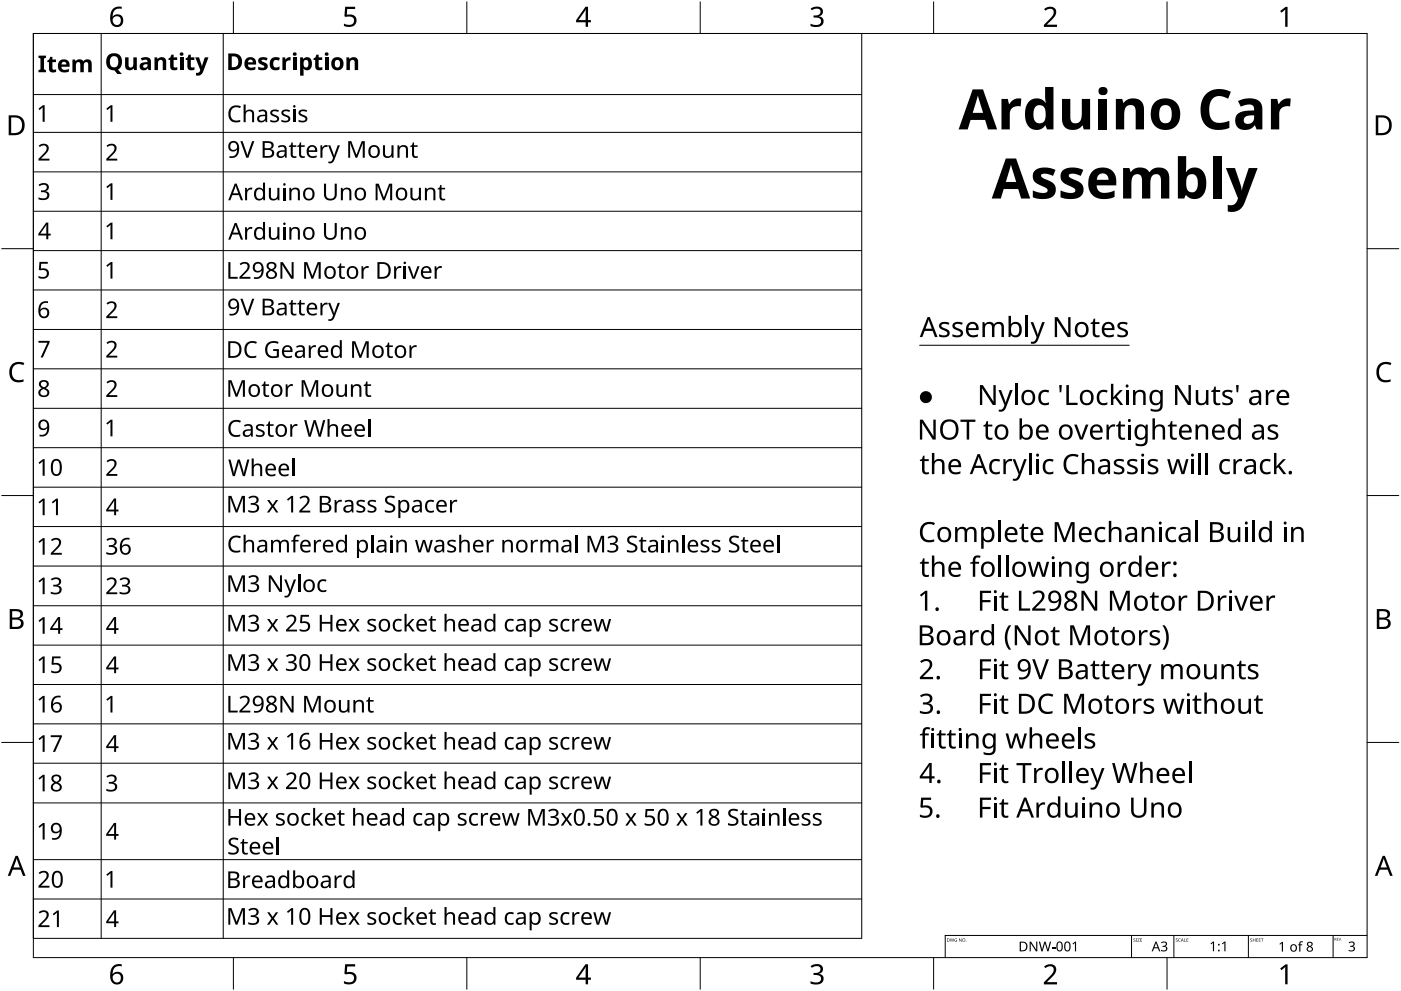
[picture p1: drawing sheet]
<svg xmlns="http://www.w3.org/2000/svg" width="420mm" height="297mm" viewBox="0 0 420 297" stroke-linecap="round" stroke-linejoin="round" font-family="sans-serif">
<path d="M10 10h400v277h-400z" fill="none" stroke="#000" stroke-width=".3"/>
<g fill="none" stroke="#000" stroke-width=".3">
<path d="M70 .5v9.5M140 .5v9.5M210 .5v9.5M280 .5v9.5M350 .5v9.5M.5 74.5h9.5M410 74.5h9.5M.5 148.5h9.5M410 148.5h9.5M.5 222.5h9.5M410 222.5h9.5M70 287v9.5"/>
<path d="M140 287v9.5M210 287v9.5M280 287v9.5M350 287v9.5"/>
</g>
<g fill="#000">
<path d="M103.5 2h3v.7h-2.4l-.1 1.7a1.98 1.98 0 0 1 2.4 .4 1.98 1.98 0 0 1 .2 2.5 2.88 2.88 0 0 1-3.5 .5v-.7a1.93 1.93 0 0 0 3-.6 1.37 1.37 0 0 0-.5-1.4 1.37 1.37 0 0 0-1.4-.1l-.5 .1-.4-.3zM243.1 2.6a2.32 2.32 0 0 1 3.7 .5 1.47 1.47 0 0 1-1.2 1.8 1.59 1.59 0 0 1 1.4 1.8 1.59 1.59 0 0 1-1.8 1.4l-2.1-.3v-.7a2.12 2.12 0 0 0 3.1-.5 1.21 1.21 0 0 0-1.6-1.3h-.6v-.7a1.53 1.53 0 0 0 2.1-1.1 1.49 1.49 0 0 0-2.6-.4zM313.1 2.7a2.03 2.03 0 0 1 2.1-.8 2.03 2.03 0 0 1 1.6 1.7 3.9 3.9 0 0 1-1.6 2.5l-1.2 1.3h3v.7h-3.9v-.6l1.5-1.6a2.56 2.56 0 0 0 1.3-2.9 1.62 1.62 0 0 0-2.4 .2zM383.9 3.3l1.6-1.2h.6v5.9h-.7l.1-5.2-1.2 1zM3.5 109.3a3.3 3.3 0 0 1 3.8-.5l-.3 .7a2.26 2.26 0 0 0-2.6 0 2.26 2.26 0 0 0-.8 2.6 2.12 2.12 0 0 0 3.1 1.7l.4-.1v.7a2.98 2.98 0 0 1-3.4-.4 2.98 2.98 0 0 1-.8-3.3zM413.5 109.3a3.3 3.3 0 0 1 3.8-.5l-.3 .7a2.26 2.26 0 0 0-2.7 0 2.26 2.26 0 0 0-.7 2.6 2.12 2.12 0 0 0 3.1 1.7l.4-.1v.7a2.98 2.98 0 0 1-3.4-.4 2.98 2.98 0 0 1-.8-3.3zM103.5 289h3v.7h-2.4l-.1 1.7a1.98 1.98 0 0 1 2.4 .4 1.98 1.98 0 0 1 .2 2.5 2.88 2.88 0 0 1-3.5 .4v-.6a1.93 1.93 0 0 0 3-.7 1.37 1.37 0 0 0-.5-1.3 1.37 1.37 0 0 0-1.4-.1l-.5 .1-.4-.3zM243.1 289.6a2.32 2.32 0 0 1 3.7 .5 1.47 1.47 0 0 1-1.2 1.8 1.59 1.59 0 0 1 1.4 1.8 1.59 1.59 0 0 1-1.8 1.4l-2.1-.3v-.7a2.12 2.12 0 0 0 3.1-.5 1.21 1.21 0 0 0-1.6-1.4h-.6v-.6a1.53 1.53 0 0 0 2.1-1.1 1.49 1.49 0 0 0-2.6-.4zM313.1 289.7a2.03 2.03 0 0 1 2.1-.8 2.03 2.03 0 0 1 1.6 1.7 3.9 3.9 0 0 1-1.6 2.5l-1.2 1.3h3v.7h-3.9v-.7l1.5-1.5a2.56 2.56 0 0 0 1.3-2.9 1.62 1.62 0 0 0-2.4 .2zM383.9 290.3l1.6-1.2h.6v5.9h-.7l.1-5.2-1.2 1z"/>
<path d="M33.9 2.6a2.88 2.88 0 0 1 2.6-.6v.7a2.02 2.02 0 0 0-2.7 2.3 1.83 1.83 0 0 1 2.6-.3 1.83 1.83 0 0 1 .3 2.6 2.07 2.07 0 0 1-2.6 .6 2.07 2.07 0 0 1-1.1-2.4 4 4 0 0 1 .9-2.9zM33.7 6.2a1.3 1.3 0 0 0 2.6 0 1.3 1.3 0 0 0-2.6 0z"/>
<path d="M175.6 2h.8v4h.8v.7h-.8v1.3h-.8v-1.3h-2.8v-.6zM175.6 2.8l-2.1 3.2h2.1z"/>
<path d="M2.6 34.6h1.8a2.99 2.99 0 0 1 3 3 2.99 2.99 0 0 1-3.1 2.9h-1.7zM3.4 35.2v4.7h.8a2.35 2.35 0 0 0 2.4-2.1 2.35 2.35 0 0 0-2-2.6z"/>
<path d="M412.6 34.6h1.8a2.99 2.99 0 0 1 3 3 2.99 2.99 0 0 1-3.1 2.9h-1.7zM413.3 35.2v4.7h.9a2.35 2.35 0 0 0 2.4-2.1 2.35 2.35 0 0 0-2-2.6z"/>
<path d="M2.9 182.6h1.7a1.68 1.68 0 0 1 2.3 1.7 1.37 1.37 0 0 1-1.2 1.1 1.61 1.61 0 0 1 1.4 2 1.61 1.61 0 0 1-2.1 1.1h-2.1zM3.7 185.7v2.2h1.2a1.13 1.13 0 0 0 1.4-1.1 1.13 1.13 0 0 0-1.5-1.1zM3.7 183.2v1.9h1.1a1.02 1.02 0 0 0 1.3-1 1.02 1.02 0 0 0-1.4-.9z"/>
<path d="M412.9 182.6h1.7a1.68 1.68 0 0 1 2.3 1.7 1.37 1.37 0 0 1-1.2 1.1 1.61 1.61 0 0 1 1.3 2 1.61 1.61 0 0 1-2 1.1h-2.1zM413.7 185.7v2.2h1.2a1.13 1.13 0 0 0 1.4-1.1 1.13 1.13 0 0 0-1.5-1.1zM413.7 183.2v1.9h1.1a1.02 1.02 0 0 0 1.3-1 1.02 1.02 0 0 0-1.5-.9z"/>
<path d="M4.7 256.5h.6l2.4 6h-.8l-.7-1.8h-2.4l-.7 1.8h-.8zM5 257.3l-.9 2.7h1.8z"/>
<path d="M414.7 256.5h.6l2.4 6h-.8l-.7-1.8h-2.4l-.7 1.8h-.8zM415 257.3l-1 2.7h1.9z"/>
<path d="M33.9 289.6a2.88 2.88 0 0 1 2.6-.6v.7a2.02 2.02 0 0 0-2.7 2.3 1.83 1.83 0 0 1 2.6-.3 1.83 1.83 0 0 1 .3 2.6 2.07 2.07 0 0 1-2.6 .6 2.07 2.07 0 0 1-1.1-2.4 4 4 0 0 1 .9-2.9zM33.7 293.2a1.3 1.3 0 0 0 2.6 0 1.3 1.3 0 0 0-2.6 0z"/>
<path d="M175.6 289h.8v4h.8v.7h-.8v1.3h-.8v-1.3h-2.8v-.6zM175.6 289.8l-2.1 3.2h2.1z"/>
</g>
<g fill="#000">
<path d="M58.6 17.2h1.1l.8 2.8 .9-2.8h1.1l-1.6 4.3a1.68 1.68 0 0 1-2.1 1.1v-.8l.8-.1 .5-.7zM77.6 17.6a2.41 2.41 0 0 1 2.7-.2l-.3 .8-.3-.1a.79 .79 0 0 0-1.2 0l.5 .5a1.27 1.27 0 0 1 1.3 1.4 1.27 1.27 0 0 1-1.6 1.1l-1.3-.3v-.8a1.5 1.5 0 0 0 1.9 .1 1.16 1.16 0 0 0-1.2-.9 1.06 1.06 0 0 1-.5-1.6zM84.7 17.2h.8l.2 .6 .6-.6h.9l-.1 .9a1 1 0 0 0-1.4 1v1.9h-1zM11.5 32.6l1.4-1.1h.5v5h-.6v-4.3l-.9 .8zM11.5 16.7h2.3v.6l-.6 .3v3.2l.6 .3v.6h-2.3v-.6l.6-.3v-3.2l-.6-.3zM15.1 17h.6v.8h1.1v.8h-1.1v1.9a.64 .64 0 0 0 .5 .5 .64 .64 0 0 0 .6-.2v.8a1.33 1.33 0 0 1-1.4 .1 1.33 1.33 0 0 1-.7-1.2v-1.9h-.5v-.4l.6-.4zM21.7 17.8h.8l.2 .5a1.58 1.58 0 0 1 2.4 0 1.34 1.34 0 0 1 1.5-.4 1.34 1.34 0 0 1 .9 1.3v2.5h-1v-2.3a.69 .69 0 0 0-.7-.8 .69 .69 0 0 0-.7 .9v2.2h-1v-2.3a.7 .7 0 0 0-.8-.8 .7 .7 0 0 0-.5 1v2.1h-1.1zM31.9 32.6l1.3-1.1h.5v5h-.6l.1-4.3-1 .8zM37.5 17.2h1.1v2.2a.74 .74 0 0 0 .7 .9 .74 .74 0 0 0 .7-1v-2.1h1v3.8h-.8l-.1-.5a1.45 1.45 0 0 1-1.6 .5 1.45 1.45 0 0 1-1-1.3zM46.3 17.2h.8l.2 .5a1.45 1.45 0 0 1 1.5-.5 1.45 1.45 0 0 1 1 1.3v2.5h-1v-2.2a.74 .74 0 0 0-.8-.9 .74 .74 0 0 0-.6 1v2.1h-1.1zM51.4 16.4h.7v.8h1v.8h-1v1.8a.64 .64 0 0 0 .4 .5 .64 .64 0 0 0 .7-.2v.8a1.33 1.33 0 0 1-1.4 .1 1.33 1.33 0 0 1-.8-1.2v-1.8h-.5v-.5l.6-.3zM53.9 17.2h1.1v3.8h-1.1z"/>
<path d="M56.6 16.4h.6v.8h1.1v.8h-1.1v1.8a.64 .64 0 0 0 .5 .5 .64 .64 0 0 0 .6-.2v.8a1.33 1.33 0 0 1-1.4 .1 1.33 1.33 0 0 1-.7-1.2v-1.8h-.5v-.5l.6-.3zM69.1 32.3a2.78 2.78 0 0 1 3.1-.4l-.2 .5a1.94 1.94 0 0 0-2.4 .2 1.94 1.94 0 0 0-.3 2.4 1.89 1.89 0 0 0 2.8 1v.5a2.52 2.52 0 0 1-3-.4 2.52 2.52 0 0 1-.5-3zM73.1 31.3h.6l-.1 2.1a1.43 1.43 0 0 1 1.6-.5 1.43 1.43 0 0 1 1 1.3v2.4h-.6v-2.4a1 1 0 0 0-1.2-.9 1 1 0 0 0-.7 1.4v1.9h-.6zM81.4 17.6l.7-.4h1.3l.5 .2-.3 .8a1.1 1.1 0 0 0-1.7 .9 1.1 1.1 0 0 0 1.7 .9l.2-.1v.9a1.96 1.96 0 0 1-2.5-.2 1.96 1.96 0 0 1-.2-2.5zM81.3 33.2a2.2 2.2 0 0 1 2.3-.1l-.2 .5-1-.3-.7 .3v.4l.9 .5a1.13 1.13 0 0 1 1.1 1.3 1.13 1.13 0 0 1-1.5 .9l-1.2-.2v-.6l.7 .2a.9 .9 0 0 0 1.4-.6l-.9-.6a1.11 1.11 0 0 1-.9-1.7zM84.6 33.2a2.2 2.2 0 0 1 2.4-.1l-.2 .5-1.1-.3-.7 .3 .1 .4 .8 .5a1.13 1.13 0 0 1 1.1 1.3 1.13 1.13 0 0 1-1.4 .9l-1.2-.2v-.6l.6 .2a.9 .9 0 0 0 1.5-.6l-1-.6a1.11 1.11 0 0 1-.9-1.7zM88 32.9h.6v3.7h-.6zM87.9 17.2h1v3.8h-1zM89.7 33.2a2.2 2.2 0 0 1 2.4-.1l-.2 .5-1-.3-.7 .3v.4l.9 .5a1.13 1.13 0 0 1 1.1 1.3 1.13 1.13 0 0 1-1.5 .9l-1.2-.2v-.6l.6 .2a.9 .9 0 0 0 1.5-.6l-.9-.6a1.11 1.11 0 0 1-1-1.7zM94.9 16.4h.7v.8h1v.8h-1v1.8a.64 .64 0 0 0 .4 .5 .64 .64 0 0 0 .7-.2v.8a1.33 1.33 0 0 1-1.4 .1 1.33 1.33 0 0 1-.8-1.2v-1.8h-.5v-.5l.6-.3zM97.4 17.2h1.1v3.8h-1.1zM103.9 17.2h.8l.1 .5a1.45 1.45 0 0 1 1.6-.5 1.45 1.45 0 0 1 1 1.3v2.5h-1v-2.2a.74 .74 0 0 0-.8-.9 .74 .74 0 0 0-.7 1v2.1h-1z"/>
<path d="M11.6 55.4a1.78 1.78 0 0 1 1.7-.6 1.78 1.78 0 0 1 1.4 1.3 1.21 1.21 0 0 1-1.1 1.2 1.33 1.33 0 0 1 1.2 1.5 1.33 1.33 0 0 1-1.5 1.2l-1.8-.3v-.6a1.77 1.77 0 0 0 2.6-.4 1.01 1.01 0 0 0-1.3-1.1h-.5v-.5a1.16 1.16 0 0 0 1.2-.1 1.16 1.16 0 0 0 .5-1.2 1.46 1.46 0 0 0-2.1 0zM11.6 43.7a1.66 1.66 0 0 1 1.9-.6 1.66 1.66 0 0 1 1.1 1.6l-.5 1-1.8 1.9h2.5v.5h-3.3v-.5l1.6-1.6a1.4 1.4 0 0 0 .4-2.3l-.7-.1-.9 .5zM31.9 56l1.3-1.1h.5v5h-.6l.1-4.3-1 .8zM31.9 43.7a1.66 1.66 0 0 1 1.9-.6 1.66 1.66 0 0 1 1.1 1.6l-.4 1-1.8 1.9h2.5v.5h-3.3v-.5l1.6-1.6a1.4 1.4 0 0 0 .3-2.3l-.6-.1-.9 .5zM72.1 42.3h.6l1.5 4.3 1.4-4.3h.7l-1.8 5h-.6zM73.5 56.3h.5l.1 .7 .7-.7h.9l-.1 .5h-.7a1.19 1.19 0 0 0-.8 1.2v2h-.6zM80.6 56.3h.7v2.4a1 1 0 0 0 1.2 .9 1 1 0 0 0 .7-1.4v-1.9h.6v3.7h-.5l-.1-.5a1.44 1.44 0 0 1-1.6 .5 1.44 1.44 0 0 1-1-1.3zM87.4 42.7h.4v.8h1.1v.5h-1.1v2.2l.3 .6h.8v.4a1.14 1.14 0 0 1-1.7-1v-2.2h-.6v-.3l.6-.2zM89.9 42.7h.4v.8h1.1v.5h-1.1v2.2l.3 .6h.8v.4a1.14 1.14 0 0 1-1.7-1v-2.2h-.5v-.3l.5-.2zM96.1 43.5h.5l.1 .7 .6-.6 1-.1-.1 .6h-.7a1.19 1.19 0 0 0-.8 1.2v2h-.6zM98.4 43.5h.6l1.2 3.2 1.1-3.2h.6l-1.6 4.3a1.43 1.43 0 0 1-1.8 1.1v-.5l.9-.1 .5-1zM97.2 55.1h.6v3.2a1.29 1.29 0 0 0 1.3 1.3 1.29 1.29 0 0 0 1.3-1.3v-3.2h.6v3.2a1.92 1.92 0 0 1-1.9 1.8 1.92 1.92 0 0 1-1.9-1.8z"/>
<path d="M104.4 42.3h1l1.5 4.1 1.6-4.1h.9v5h-.6v-4.4l-1.7 4.4h-.5l-1.6-4.4v4.4h-.6zM114.8 43.5h.7v2.5a1 1 0 0 0 1.2 .8 1 1 0 0 0 .7-1.3v-2h.6v3.8h-.5l-.1-.5a1.44 1.44 0 0 1-1.5 .5 1.44 1.44 0 0 1-1.1-1.3zM119.2 43.5h.5l.1 .6a1.43 1.43 0 0 1 1.6-.6 1.43 1.43 0 0 1 1 1.4v2.4h-.7v-2.4a1 1 0 0 0-1.2-.9 1 1 0 0 0-.7 1.3v2h-.6zM123.1 56.3h.6v2.4a1 1 0 0 0 1.2 .9 1 1 0 0 0 .7-1.4v-1.9h.6v3.7h-.5l-.1-.5a1.44 1.44 0 0 1-1.5 .5 1.44 1.44 0 0 1-1-1.3zM123.8 42.7h.4v.8h1.1v.5h-1.1v2.2l.3 .6h.8v.4a1.14 1.14 0 0 1-1.7-1v-2.2h-.6v-.3l.6-.2zM132 55.4h.4v.9h1.1v.5h-1.1v2.1l.3 .7 .8-.1v.5a1.14 1.14 0 0 1-1.7-1.1v-2.1h-.5v-.3l.5-.3zM31.9 67.8l1.3-1.1h.5v5h-.6l.1-4.3-1 .8zM73.5 68.1h.5l.1 .7 .7-.7h.9l-.1 .5h-.7a1.2 1.2 0 0 0-.8 1.2v2h-.6zM80.6 68.1h.7v2.4a1 1 0 0 0 1.2 .9 1 1 0 0 0 .7-1.4v-1.9h.6v3.7h-.5l-.1-.5a1.44 1.44 0 0 1-1.6 .5 1.44 1.44 0 0 1-1-1.3zM85 56.3h.6v3.7h-.6zM85 68.1h.6v3.7h-.6zM86.8 56.3h.5l.1 .5a1.43 1.43 0 0 1 1.5-.5 1.43 1.43 0 0 1 1 1.3v2.4h-.6v-2.4a1 1 0 0 0-1.2-.8 1 1 0 0 0-.7 1.3v1.9h-.6z"/>
<path d="M86.8 68.1h.5l.1 .5a1.43 1.43 0 0 1 1.5-.5 1.43 1.43 0 0 1 1 1.3v2.4h-.6v-2.4a1 1 0 0 0-1.2-.8 1 1 0 0 0-.7 1.3v1.9h-.6zM97.2 66.9h.6v3.2a1.29 1.29 0 0 0 1.3 1.3 1.29 1.29 0 0 0 1.3-1.3v-3.2h.6v3.2a1.92 1.92 0 0 1-1.9 1.8 1.92 1.92 0 0 1-1.9-1.8zM102.2 56.3h.5l.1 .5a1.43 1.43 0 0 1 1.6-.5 1.43 1.43 0 0 1 1 1.3v2.4h-.6v-2.4a1 1 0 0 0-1.3-.8 1 1 0 0 0-.7 1.3v1.9h-.6zM102.2 68.1h.5l.1 .5a1.43 1.43 0 0 1 1.6-.5 1.43 1.43 0 0 1 1 1.3v2.4h-.6v-2.4a1 1 0 0 0-1.3-.8 1 1 0 0 0-.7 1.3v1.9h-.6zM108.4 79.8h.5l.1 .7 .7-.7h.9l-.1 .5h-.7a1.2 1.2 0 0 0-.8 1.3v1.9h-.6zM112.7 55.1h.9l1.5 4 1.6-4h.9v4.9h-.6l.1-4.3-1.7 4.3h-.6l-1.6-4.3v4.3h-.5zM118.2 79.8h.5l.1 .7 .7-.7h.9l-.1 .5h-.7a1.19 1.19 0 0 0-.8 1.3v1.9h-.6zM127.4 56.3h.5l.1 .5a1.43 1.43 0 0 1 1.6-.5 1.43 1.43 0 0 1 1 1.3v2.4h-.6v-2.4a1 1 0 0 0-1.3-.8 1 1 0 0 0-.7 1.3v1.9h-.6zM130.4 79.8h.5l.1 .7 .6-.7h.9v.5h-.7a1.2 1.2 0 0 0-.8 1.3v1.9h-.6zM11.8 78.5h2.5v.6h-1.9l-.2 1.4a1.67 1.67 0 0 1 2.5 1.4 1.67 1.67 0 0 1-2.3 1.6l-.9-.2v-.6a1.61 1.61 0 0 0 2.5-.5 1.14 1.14 0 0 0-.4-1.1 1.14 1.14 0 0 0-1.2-.1l-.7-.2zM31.9 79.6l1.3-1.1h.5v5h-.6l.1-4.3-1 .8zM31.9 90.9a1.66 1.66 0 0 1 1.9-.6 1.66 1.66 0 0 1 1.1 1.7l-.4 .9-1.8 1.9h2.5v.6h-3.3v-.6l1.6-1.5a1.4 1.4 0 0 0 .3-2.4h-.6l-.9 .4z"/>
<path d="M68.5 78.6h.6v4.4h2.2v.5h-2.8zM72.1 89.5h.6l1.5 4.3 1.4-4.3h.7l-1.8 5h-.6zM71.8 79.1a1.66 1.66 0 0 1 2-.6 1.66 1.66 0 0 1 1.1 1.6l-.5 1-1.8 1.9h2.5v.5h-3.3v-.5l1.6-1.6a1.4 1.4 0 0 0 .3-2.3l-.6-.1-.9 .5zM84.1 78.6h.7l2.7 4.1v-4.1h.5v4.9h-.7l-2.7-4.1 .1 4.1h-.6zM87.4 89.9h.4v.9h1.1v.5h-1.1v2.1l.3 .6h.8v.5a1.14 1.14 0 0 1-1.7-1.1v-2.1h-.6v-.3l.6-.3zM89.9 89.9h.4v.9h1.1v.5h-1.1v2.1l.3 .6h.8v.5a1.14 1.14 0 0 1-1.7-1.1v-2.1h-.5v-.3l.5-.3zM91.2 78.6h.9l1.6 4 1.6-4h.9v4.9h-.6v-4.3l-1.7 4.3h-.5l-1.6-4.3v4.3h-.6zM96.1 90.8h.5l.1 .7 .6-.7h1l-.1 .5h-.7a1.19 1.19 0 0 0-.8 1.2v2h-.6zM98.4 90.8h.6l1.2 3.1 1.1-3.1h.6l-1.6 4.2a1.43 1.43 0 0 1-1.8 1.1v-.4l.9-.2 .5-1zM102 79h.3v.8h1.1v.5h-1.1v2.1l.4 .7 .7-.1v.5a1.14 1.14 0 0 1-1.7-1v-2.2h-.5v-.3l.5-.3zM121.1 79.8h.6v3.7h-.6zM122.3 79.8h.6l1.1 3.2 1.2-3.2h.6l-1.4 3.7h-.7z"/>
<path d="M11.5 102.2h3.4v.4l-2 4.6h-.7l2-4.5h-2.7zM31.9 102.7a1.66 1.66 0 0 1 1.9-.6 1.66 1.66 0 0 1 1.1 1.7l-.4 .9-1.8 1.9h2.5v.6h-3.3v-.5l1.6-1.6a1.4 1.4 0 0 0 .3-2.4h-.6l-.9 .4zM31.9 114.5a1.66 1.66 0 0 1 1.9-.6 1.66 1.66 0 0 1 1.1 1.7l-.4 .9-1.8 1.9h2.5v.6h-3.3v-.5l1.6-1.6a1.4 1.4 0 0 0 .3-2.4h-.6l-.9 .4zM68.5 114h.9l1.5 4 1.6-4h1v4.9h-.7l.1-4.3-1.7 4.3h-.5l-1.7-4.3 .1 4.3h-.6zM73.9 102.9a2.78 2.78 0 0 1 3.2-.4l-.3 .5a1.94 1.94 0 0 0-2.4 .3 1.94 1.94 0 0 0-.3 2.3 1.89 1.89 0 0 0 2.8 1v.5a2.52 2.52 0 0 1-3-.4 2.52 2.52 0 0 1-.5-3zM79.2 114.3h.4v.9h1.1v.5h-1.1v2.1l.3 .7 .8-.1v.5a1.14 1.14 0 0 1-1.7-1.1v-2.1h-.5v-.3l.5-.3zM80.2 102.9a3.2 3.2 0 0 1 3.4-.4l-.3 .6a2.06 2.06 0 0 0-3.1 1.5 2.06 2.06 0 0 0 2.8 2.1v-1.5h-1.1v-.6h1.7v2.5l-.4 .1a2.54 2.54 0 0 1-3.7-1.9 2.85 2.85 0 0 1 .7-2.4zM85.7 115.2h.5l.1 .7 .6-.7h1l-.1 .5h-.7a1.19 1.19 0 0 0-.8 1.2v2h-.6zM90.5 114h.9l1.5 4 1.6-4h.9v4.9h-.6l.1-4.3-1.7 4.3h-.5l-1.7-4.3v4.3h-.5zM92.6 103.5h.5l.1 .7 .7-.6 .9-.1-.1 .6h-.7a1.2 1.2 0 0 0-.8 1.2v2h-.6zM100.9 115.2h.6v2.4a1 1 0 0 0 1.2 .9 1 1 0 0 0 .7-1.4v-1.9h.6v3.7h-.5v-.5a1.44 1.44 0 0 1-1.6 .5 1.44 1.44 0 0 1-1-1.3zM105.2 115.2h.5l.1 .5a1.43 1.43 0 0 1 1.6-.5 1.43 1.43 0 0 1 1 1.3v2.4h-.6v-2.4a1 1 0 0 0-1.2-.8 1 1 0 0 0-.8 1.3v1.9h-.6z"/>
<path d="M105.6 102.3h.9l1.6 4.1 1.6-4.1h.9v5h-.6v-4.4l-1.7 4.4h-.5l-1.6-4.4v4.4h-.6zM109.8 114.3h.4v.9h1.1v.5h-1.1v2.1l.3 .7 .8-.1v.5a1.14 1.14 0 0 1-1.7-1.1v-2.1h-.5v-.3l.5-.3zM116.4 102.7h.3v.8h1.1v.5h-1.1v2.2l.4 .6h.7v.4a1.14 1.14 0 0 1-1.7-1v-2.2h-.5v-.3l.5-.2zM122.8 103.5h.5l.1 .7 .7-.6 .9-.1-.1 .6h-.7a1.2 1.2 0 0 0-.8 1.2v2h-.6zM31.9 126.9l1.3-1.1h.5v5h-.6l.1-4.4-1 .9zM69.1 126.5a2.78 2.78 0 0 1 3.1-.4l-.2 .6a1.94 1.94 0 0 0-2.4 .2 1.94 1.94 0 0 0-.3 2.4 1.89 1.89 0 0 0 2.8 .9v.6a2.52 2.52 0 0 1-3-.5 2.52 2.52 0 0 1-.5-2.9zM76.9 127.5a2.2 2.2 0 0 1 2.4-.2l-.2 .5-1-.2-.7 .3v.4l.9 .5a1.13 1.13 0 0 1 1.1 1.3 1.13 1.13 0 0 1-1.5 .9l-1.2-.3v-.5l.6 .2a.9 .9 0 0 0 1.5-.6l-.9-.6a1.11 1.11 0 0 1-1-1.7zM80.6 126.3h.4v.9h1.1v.4h-1.1v2.2l.3 .6h.8v.5a1.14 1.14 0 0 1-1.7-1.1v-2.2h-.6v-.3l.6-.2zM87 127.2h.6v.6l.7-.6 .9-.1v.6h-.7a1.19 1.19 0 0 0-.8 1.2v2h-.7zM91.2 125.9h.7l1 4.3 1.1-4.3h.7l1.2 4.3 1-4.3h.6l-1.3 5h-.6l-1.2-4.2-1.2 4.2h-.6zM98.2 125.6h.6v2.1a1.43 1.43 0 0 1 1.6-.5 1.43 1.43 0 0 1 1 1.3v2.4h-.6v-2.4a1 1 0 0 0-1.3-.9 1 1 0 0 0-.7 1.4v1.9h-.6zM110.4 125.6h.6v5.3h-.6z"/>
<path d="M11.5 138.7l1.4-1.1h.5v5h-.6v-4.3l-.9 .8zM11.5 150.5l1.4-1.1h.5v5h-.6v-4.3l-.9 .8zM15.5 150.5l1.4-1.1h.5v5h-.6v-4.3l-1 .8zM31.9 138.2a1.66 1.66 0 0 1 1.9-.6 1.66 1.66 0 0 1 1.1 1.6l-.4 1-1.8 1.9h2.5v.5h-3.3v-.5l1.6-1.6a1.4 1.4 0 0 0 .3-2.3l-.6-.1-.9 .5zM68.5 148.6h.9l1.5 4.1 1.6-4.1h1v5h-.7l.1-4.3-1.7 4.3h-.5l-1.7-4.4 .1 4.4h-.6zM68.5 137.7h.6l1 4.3 1.2-4.3h.6l1.2 4.3 1-4.3h.7l-1.3 5h-.7l-1.2-4.2-1.2 4.2h-.6zM74.5 149.1a1.78 1.78 0 0 1 1.7-.6 1.78 1.78 0 0 1 1.4 1.3 1.21 1.21 0 0 1-1.1 1.2 1.33 1.33 0 0 1 1.3 1.5 1.33 1.33 0 0 1-1.6 1.2l-1.8-.3v-.6a1.77 1.77 0 0 0 2.7-.4 1.01 1.01 0 0 0-1.4-1.1h-.5v-.5a1.16 1.16 0 0 0 1.2-.1 1.16 1.16 0 0 0 .5-1.2 1.46 1.46 0 0 0-2.1 0zM75.5 137.4h.6v2.1a1.43 1.43 0 0 1 1.5-.5 1.43 1.43 0 0 1 1 1.3v2.4h-.6v-2.4a1 1 0 0 0-1.2-.9 1 1 0 0 0-.7 1.4v1.9h-.6zM80.1 149.9h.7l1 1.4 .9-1.4h.7l-1.3 1.8 1.4 1.9h-.7l-1-1.5-1.1 1.5h-.6l1.3-1.9zM86.1 149.7l1.3-1.1h.5v5h-.6v-4.3l-.9 .8zM87.7 137.4h.6v5.3h-.6zM89.8 149.1a1.66 1.66 0 0 1 1.9-.6 1.66 1.66 0 0 1 1.1 1.7l-.4 .9-1.9 2h2.5v.5h-3.2v-.5l1.5-1.6a1.4 1.4 0 0 0 .4-2.4h-.7l-.9 .5z"/>
<path d="M100.3 149.9h.6v.7l.7-.7 .9-.1v.6h-.7a1.19 1.19 0 0 0-.8 1.2v2h-.7zM107.1 150.2a2.2 2.2 0 0 1 2.4-.1l-.2 .4-1-.2-.8 .3 .1 .4 .9 .5a1.13 1.13 0 0 1 1.1 1.3 1.13 1.13 0 0 1-1.5 .9l-1.2-.3v-.5l.6 .2a.9 .9 0 0 0 1.5-.6l-.9-.6a1.11 1.11 0 0 1-1-1.7zM110.5 150.2a2.2 2.2 0 0 1 2.3-.1l-.2 .4-1-.2-.7 .3v.4l.9 .5a1.13 1.13 0 0 1 1.1 1.3 1.13 1.13 0 0 1-1.5 .9l-1.1-.3v-.5l.6 .2a.9 .9 0 0 0 1.4-.6l-.9-.6a1.11 1.11 0 0 1-.9-1.7zM115.7 149.1a2.35 2.35 0 0 1 2.7-.3l-.2 .6a1.45 1.45 0 0 0-2.1 .3 1.88 1.88 0 0 0 1.8 1.4 1.39 1.39 0 0 1 .5 1.8 1.39 1.39 0 0 1-1.6 .8l-1.4-.3v-.6a1.77 1.77 0 0 0 2.5-.3 1.52 1.52 0 0 0-1.5-1.3 1.36 1.36 0 0 1-.7-2.1zM127.9 150.3l.7-.4 .9-.1 .7 .2-.2 .5a1.38 1.38 0 0 0-2 1 1.38 1.38 0 0 0 1.4 1.6l.7-.2v.6a1.87 1.87 0 0 1-2.2-.3 1.87 1.87 0 0 1-.3-2.3zM135 149.9h.5l.1 .7 .6-.7 .9-.1v.6h-.7a1.19 1.19 0 0 0-.8 1.2v2h-.6zM11.5 162.3l1.4-1h.5v5h-.6v-4.4l-.9 .8zM11.5 174.2l1.4-1.1h.5v5h-.6v-4.3l-.9 .8zM15.2 173.6a1.78 1.78 0 0 1 1.8-.6 1.78 1.78 0 0 1 1.3 1.3 1.21 1.21 0 0 1-1 1.2 1.33 1.33 0 0 1 1.2 1.5 1.33 1.33 0 0 1-1.5 1.2l-1.8-.3v-.6a1.77 1.77 0 0 0 2.6-.4 1.01 1.01 0 0 0-1.3-1.1h-.5v-.5a1.16 1.16 0 0 0 1.2-.1 1.16 1.16 0 0 0 .5-1.2 1.46 1.46 0 0 0-2.2 0zM15.3 161.8a1.66 1.66 0 0 1 1.9-.6 1.66 1.66 0 0 1 1.1 1.7l-.4 .9-1.9 1.9h2.5v.6h-3.3v-.5l1.6-1.6a1.4 1.4 0 0 0 .4-2.4h-.7l-.9 .4zM31.9 161.7a1.78 1.78 0 0 1 1.8-.6 1.78 1.78 0 0 1 1.3 1.3 1.21 1.21 0 0 1-1 1.2 1.33 1.33 0 0 1 1.2 1.5 1.33 1.33 0 0 1-1.5 1.2l-1.8-.3v-.5a1.77 1.77 0 0 0 2.6-.5 1.01 1.01 0 0 0-1.4-1.1h-.5v-.5a1.16 1.16 0 0 0 1.3-.1 1.16 1.16 0 0 0 .4-1.2 1.46 1.46 0 0 0-2.1 0zM31.9 173.6a1.66 1.66 0 0 1 1.9-.6 1.66 1.66 0 0 1 1.1 1.7l-.4 .9-1.8 1.9h2.5v.6h-3.3v-.5l1.6-1.6a1.4 1.4 0 0 0 .3-2.4h-.6l-.9 .5z"/>
<path d="M35.9 173.6a1.78 1.78 0 0 1 1.7-.6 1.78 1.78 0 0 1 1.4 1.3 1.21 1.21 0 0 1-1.1 1.2 1.33 1.33 0 0 1 1.3 1.5 1.33 1.33 0 0 1-1.6 1.2l-1.8-.3v-.6a1.77 1.77 0 0 0 2.7-.4 1.01 1.01 0 0 0-1.4-1.1h-.5v-.5a1.16 1.16 0 0 0 1.2-.1 1.16 1.16 0 0 0 .5-1.2 1.46 1.46 0 0 0-2.1 0zM68.5 172.4h.9l1.5 4.1 1.6-4.1h1v5h-.7l.1-4.3-1.7 4.3h-.5l-1.7-4.3 .1 4.3h-.6zM69.1 161.2a2.78 2.78 0 0 1 3.1-.4l-.2 .5a1.94 1.94 0 0 0-2.4 .3 1.94 1.94 0 0 0-.3 2.3 1.89 1.89 0 0 0 2.8 1v.5a2.52 2.52 0 0 1-3-.4 2.52 2.52 0 0 1-.5-3zM73.1 160.3h.6l-.1 2.1a1.43 1.43 0 0 1 1.6-.6 1.43 1.43 0 0 1 1 1.3v2.5h-.6v-2.4a1 1 0 0 0-1.2-.9 1 1 0 0 0-.7 1.3v2h-.6zM74.5 172.9a1.78 1.78 0 0 1 1.7-.6 1.78 1.78 0 0 1 1.4 1.3 1.21 1.21 0 0 1-1.1 1.2 1.33 1.33 0 0 1 1.3 1.5 1.33 1.33 0 0 1-1.6 1.2l-1.8-.3v-.5a1.77 1.77 0 0 0 2.7-.5 1.01 1.01 0 0 0-1.4-1.1h-.5v-.5a1.16 1.16 0 0 0 1.2-.1 1.16 1.16 0 0 0 .5-1.2 1.46 1.46 0 0 0-2.1 0zM80.6 172.4h.7l2.7 4.2v-4.2h.6v5h-.8l-2.6-4.1v4.1h-.6zM85.2 173.7h.7l1.1 3.1 1.1-3.1h.7l-1.6 4.2a1.43 1.43 0 0 1-1.9 1.1v-.4l.9-.2 .5-1zM81.3 161.8h.5l.1 .5a1.41 1.41 0 0 1 2.3 .1 1.33 1.33 0 0 1 1.5-.6 1.33 1.33 0 0 1 .9 1.3v2.5h-.6v-2.4a.92 .92 0 0 0-1.1-.9 .92 .92 0 0 0-.6 1.2v2.1h-.6v-2.4a.94 .94 0 0 0-1.2-.9 .94 .94 0 0 0-.6 1.3v2h-.6zM88.3 160.6l.6-.3h.6l.4 .1-.2 .4a.79 .79 0 0 0-.9 .1 .79 .79 0 0 0-.2 .9h.9v.5h-.9v3.3h-.6v-3.3h-.7v-.3l.7-.2zM89.4 172.1h.6v5.3h-.6zM94.1 161.8h.5l.1 .7 .7-.6 .9-.1-.1 .6h-.6a1.19 1.19 0 0 0-.8 1.2v2h-.7zM95.6 174.1l.8-.4 .8-.1 .7 .2-.2 .5a1.38 1.38 0 0 0-1.9 1 1.38 1.38 0 0 0 1.3 1.7l.8-.3v.6a1.87 1.87 0 0 1-2.3-.3 1.87 1.87 0 0 1-.3-2.3z"/>
<path d="M111.3 160.3h.7v5.3h-.7zM117.1 161.8h.6v3.8h-.6zM118.9 161.8h.5v.5a1.43 1.43 0 0 1 1.6-.5 1.43 1.43 0 0 1 1 1.3v2.5h-.6v-2.4a1 1 0 0 0-1.2-.9 1 1 0 0 0-.7 1.3v2h-.6zM124.5 161.8h.6l.8 3.2 .9-3.2h.7l.9 3.1 .8-3.1h.6l-1 3.8h-.8l-.9-3.1-.9 3.1h-.7zM134.4 162.2a2.2 2.2 0 0 1 2.3-.2l-.2 .5-1-.2-.7 .2v.5l.9 .4a1.13 1.13 0 0 1 1.1 1.4 1.13 1.13 0 0 1-1.5 .8l-1.2-.2v-.5l.7 .2a.9 .9 0 0 0 1.4-.6l-.9-.6a1.11 1.11 0 0 1-.9-1.7zM137.7 160.3h.6v2.1a1.43 1.43 0 0 1 1.6-.6 1.43 1.43 0 0 1 1 1.3v2.5h-.6v-2.4a1 1 0 0 0-1.3-.9 1 1 0 0 0-.7 1.3v2h-.6zM146 161.8h.5l.1 .7 .6-.6 .9-.1v.6h-.7a1.19 1.19 0 0 0-.8 1.2v2h-.6zM150.7 161.8h.5v.5a1.43 1.43 0 0 1 1.6-.5 1.43 1.43 0 0 1 1 1.3v2.5h-.6v-2.4a1 1 0 0 0-1.2-.9 1 1 0 0 0-.7 1.3v2h-.6zM159.2 161.8h.5l.1 .7 .6-.6 1-.1-.1 .6h-.7a1.19 1.19 0 0 0-.8 1.2v2h-.6zM162.1 161.8h.5l.1 .5a1.41 1.41 0 0 1 2.3 .1 1.33 1.33 0 0 1 1.5-.6 1.33 1.33 0 0 1 .9 1.3v2.5h-.6v-2.4a.92 .92 0 0 0-1.1-.9 .92 .92 0 0 0-.6 1.2v2.1h-.7v-2.4a.94 .94 0 0 0-1.1-.9 .94 .94 0 0 0-.6 1.3v2h-.6zM172.5 160.3h.6v5.3h-.6zM176.2 160.6h.9l1.6 4.1 1.6-4.1h.9v5h-.6v-4.4l-1.7 4.4h-.5l-1.6-4.4v4.4h-.6z"/>
<path d="M182.2 161a1.78 1.78 0 0 1 1.8-.6 1.78 1.78 0 0 1 1.3 1.4 1.21 1.21 0 0 1-1 1.2 1.33 1.33 0 0 1 1.2 1.5 1.33 1.33 0 0 1-1.5 1.1l-1.8-.2v-.6a1.77 1.77 0 0 0 2.6-.4 1.01 1.01 0 0 0-1.4-1.1h-.5v-.6a1.16 1.16 0 0 0 1.3 0 1.16 1.16 0 0 0 .4-1.2 1.46 1.46 0 0 0-2.1 0zM188.3 161.1a2.36 2.36 0 0 1 2.7-.3l-.2 .5a1.44 1.44 0 0 0-2.1 .3 1.88 1.88 0 0 0 1.8 1.5 1.39 1.39 0 0 1 .5 1.8 1.39 1.39 0 0 1-1.6 .7l-1.4-.2v-.6a1.77 1.77 0 0 0 2.5-.3 1.52 1.52 0 0 0-1.5-1.4 1.36 1.36 0 0 1-.7-2zM192.4 161h.3v.8h1.1v.5h-1.1v2.2l.4 .6h.7v.4a1.14 1.14 0 0 1-1.7-1v-2.2h-.5v-.3l.5-.2zM198.5 161.8h.6v3.8h-.6zM200.3 161.8h.5l.1 .5a1.43 1.43 0 0 1 1.6-.5 1.43 1.43 0 0 1 1 1.3v2.5h-.6v-2.4a1 1 0 0 0-1.3-.9 1 1 0 0 0-.7 1.3v2h-.6zM204.6 160.3h.6v5.3h-.6zM210.3 162.2a2.2 2.2 0 0 1 2.4-.2l-.2 .5-1-.2-.8 .2 .1 .5 .9 .4a1.13 1.13 0 0 1 1.1 1.4 1.13 1.13 0 0 1-1.5 .8l-1.2-.2v-.5l.6 .2a.9 .9 0 0 0 1.5-.6l-.9-.6a1.11 1.11 0 0 1-1-1.7zM213.7 162.2a2.2 2.2 0 0 1 2.3-.2l-.2 .5-1-.2-.7 .2v.5l.9 .4a1.13 1.13 0 0 1 1.1 1.4 1.13 1.13 0 0 1-1.5 .8l-1.1-.2v-.5l.6 .2a.9 .9 0 0 0 1.4-.6l-.9-.6a1.11 1.11 0 0 1-.9-1.7zM218.9 161.1a2.35 2.35 0 0 1 2.7-.3l-.2 .5a1.45 1.45 0 0 0-2.1 .3 1.88 1.88 0 0 0 1.8 1.5 1.39 1.39 0 0 1 .5 1.8 1.39 1.39 0 0 1-1.6 .7l-1.4-.2v-.6a1.77 1.77 0 0 0 2.5-.3 1.52 1.52 0 0 0-1.5-1.4 1.36 1.36 0 0 1-.7-2zM223 161h.3v.8h1.1v.5h-1.1v2.2l.4 .6h.7v.4a1.14 1.14 0 0 1-1.7-1v-2.2h-.5v-.3l.5-.2zM233.1 160.3h.6v5.3h-.6zM11.5 186l1.4-1h.5v5h-.6v-4.4l-.9 .8z"/>
<path d="M15.6 196.8h2.5v.5h-1.9l-.1 1.5a1.67 1.67 0 0 1 2.4 1.3 1.67 1.67 0 0 1-2.3 1.7l-.9-.3v-.5a1.61 1.61 0 0 0 2.5-.5 1.14 1.14 0 0 0-.4-1.2 1.14 1.14 0 0 0-1.2-.1l-.7-.1zM68.5 184.3h.9l1.5 4.1 1.6-4.1h1v5h-.7l.1-4.4-1.7 4.4h-.5l-1.7-4.4 .1 4.4h-.6zM74.5 184.7a1.78 1.78 0 0 1 1.7-.5 1.78 1.78 0 0 1 1.4 1.3 1.21 1.21 0 0 1-1.1 1.2 1.33 1.33 0 0 1 1.3 1.5 1.33 1.33 0 0 1-1.6 1.1l-1.8-.2v-.6a1.77 1.77 0 0 0 2.7-.4 1.01 1.01 0 0 0-1.4-1.1h-.5v-.6a1.16 1.16 0 0 0 1.2 0 1.16 1.16 0 0 0 .5-1.2 1.46 1.46 0 0 0-2.1 0zM74.5 196.5a1.78 1.78 0 0 1 1.7-.5 1.78 1.78 0 0 1 1.4 1.3 1.21 1.21 0 0 1-1.1 1.2 1.33 1.33 0 0 1 1.3 1.5 1.33 1.33 0 0 1-1.6 1.1l-1.8-.2v-.6a1.77 1.77 0 0 0 2.7-.4 1.01 1.01 0 0 0-1.4-1.1h-.5v-.5a1.16 1.16 0 0 0 1.2-.1 1.16 1.16 0 0 0 .5-1.2 1.46 1.46 0 0 0-2.1 0zM80.1 185.5h.7l1 1.4 .9-1.4h.7l-1.3 1.9 1.4 1.9h-.7l-1-1.5-1.1 1.5h-.6l1.3-1.9zM80.1 197.3h.7l1 1.5 .9-1.5h.7l-1.3 1.9 1.4 1.9h-.7l-1-1.5-1.1 1.5h-.6l1.3-1.9zM85.8 196.5a1.78 1.78 0 0 1 1.7-.5 1.78 1.78 0 0 1 1.4 1.3 1.21 1.21 0 0 1-1.1 1.2 1.33 1.33 0 0 1 1.3 1.5 1.33 1.33 0 0 1-1.6 1.1l-1.8-.2v-.6a1.77 1.77 0 0 0 2.7-.4 1.01 1.01 0 0 0-1.4-1.1h-.5v-.5a1.16 1.16 0 0 0 1.2-.1 1.16 1.16 0 0 0 .5-1.2 1.46 1.46 0 0 0-2.1 0zM85.8 184.8a1.66 1.66 0 0 1 1.9-.6 1.66 1.66 0 0 1 1.1 1.7l-.4 .9-1.9 1.9h2.6v.6h-3.3v-.5l1.5-1.6a1.4 1.4 0 0 0 .4-2.4h-.6l-.9 .4zM90.2 184.3h2.5v.6h-2l-.1 1.4a1.67 1.67 0 0 1 2.4 1.4 1.67 1.67 0 0 1-2.2 1.6l-.9-.2v-.6a1.61 1.61 0 0 0 2.5-.5 1.14 1.14 0 0 0-.5-1.1 1.14 1.14 0 0 0-1.2-.1l-.7-.2zM95.9 184.3h.6v2.1h2.6v-2.1h.6v5h-.6v-2.3h-2.6v2.3h-.6zM104.5 185.5h.7l1 1.4 .9-1.4h.7l-1.3 1.9 1.4 1.9h-.7l-1-1.5-1.1 1.5h-.6l1.3-1.9zM104.5 197.3h.7l1 1.5 .9-1.5h.7l-1.3 1.9 1.4 1.9h-.7l-1-1.5-1.1 1.5h-.6l1.3-1.9z"/>
<path d="M110.4 185.9a2.2 2.2 0 0 1 2.4-.2l-.2 .5-1.1-.2-.7 .2 .1 .5 .8 .4a1.13 1.13 0 0 1 1.1 1.4 1.13 1.13 0 0 1-1.4 .8l-1.2-.2v-.5l.6 .2a.9 .9 0 0 0 1.4-.6l-.9-.6a1.11 1.11 0 0 1-.9-1.7zM118.2 186l.7-.5h.9l.7 .2-.2 .5a1.38 1.38 0 0 0-1.9 .9 1.38 1.38 0 0 0 1.3 1.7l.7-.2v.5a1.87 1.87 0 0 1-2.2-.3 1.87 1.87 0 0 1-.3-2.2zM121.3 184h.6v3.4l1.7-1.9h.7l-1.5 1.6 1.6 2.2h-.7l-1.3-1.8-.5 .4v1.4h-.6zM121.3 195.8h.6v3.4l1.7-1.9h.7l-1.5 1.6 1.6 2.2h-.7l-1.3-1.8-.5 .4v1.4h-.6zM129.3 184.7h.4v.8h1v.5h-1v2.2l.3 .6h.8v.4a1.14 1.14 0 0 1-1.8-1v-2.2h-.5v-.3l.5-.2zM133.3 184h.6v2.1a1.43 1.43 0 0 1 1.6-.6 1.43 1.43 0 0 1 1 1.3v2.5h-.6v-2.4a1 1 0 0 0-1.3-.9 1 1 0 0 0-.7 1.3v2h-.6zM151.8 186l.7-.5h.9l.7 .2-.2 .5a1.38 1.38 0 0 0-1.9 .9 1.38 1.38 0 0 0 1.3 1.7l.7-.2v.5a1.87 1.87 0 0 1-2.2-.3 1.87 1.87 0 0 1-.3-2.2zM164.9 185.9a2.2 2.2 0 0 1 2.4-.2l-.2 .5-1-.2-.8 .2 .1 .5 .9 .4a1.13 1.13 0 0 1 1.1 1.4 1.13 1.13 0 0 1-1.5 .8l-1.2-.2v-.5l.6 .2a.9 .9 0 0 0 1.5-.6l-.9-.6a1.11 1.11 0 0 1-1-1.7zM168.5 186l.7-.5h.9l.7 .2-.2 .5a1.38 1.38 0 0 0-1.9 .9 1.38 1.38 0 0 0 1.3 1.7l.7-.2v.5a1.87 1.87 0 0 1-2.2-.3 1.87 1.87 0 0 1-.3-2.2zM171.6 185.5h.5l.1 .7 .7-.6 .9-.1-.1 .6h-.7a1.19 1.19 0 0 0-.8 1.2v2h-.6zM171.6 197.3h.5l.1 .7 .7-.6 .9-.1-.1 .6h-.7a1.19 1.19 0 0 0-.8 1.2v2h-.6zM177.9 185.5h.7l.7 3.2 1-3.2h.6l.9 3.1 .8-3.1h.7l-1.1 3.8h-.7l-.9-3.1-.9 3.1h-.7z"/>
<path d="M11.5 197.8l1.4-1h.5v4.9h-.6v-4.3l-.9 .8zM11.5 209.6l1.4-1h.5v5h-.6v-4.4l-.9 .8zM31.9 209.6l1.3-1h.5v5h-.6l.1-4.4-1 .8zM68.5 208.6h.6v4.4h2.2v.6h-2.8zM68.5 196.1h.9l1.5 4.1 1.6-4.1h1v5h-.7l.1-4.4-1.7 4.4h-.5l-1.7-4.4 .1 4.4h-.6zM71.8 209.1a1.66 1.66 0 0 1 2-.6 1.66 1.66 0 0 1 1.1 1.7l-.5 .9-1.8 1.9h2.5v.6h-3.3v-.6l1.6-1.5a1.4 1.4 0 0 0 .3-2.4h-.6l-.9 .4zM84.1 208.6h.7l2.7 4.1v-4.1h.5v5h-.7l-2.7-4.2 .1 4.2h-.6zM91.2 208.6h.9l1.6 4.1 1.6-4.1h.9v5h-.6v-4.4l-1.7 4.4h-.5l-1.6-4.4v4.4h-.6zM95.9 196.1h.6v2.1h2.6v-2.1h.6v5h-.6v-2.3h-2.6v2.3h-.6zM101.6 209.8h.7v2.4a1 1 0 0 0 1.2 .9 1 1 0 0 0 .7-1.3v-2h.6v3.8h-.5l-.1-.5a1.44 1.44 0 0 1-1.6 .5 1.44 1.44 0 0 1-1-1.3zM106 209.8h.5l.1 .5a1.43 1.43 0 0 1 1.5-.5 1.43 1.43 0 0 1 1 1.3v2.5h-.6v-2.4a1 1 0 0 0-1.2-.9 1 1 0 0 0-.7 1.3v2h-.6zM110.6 209h.4v.8h1v.5h-1v2.2l.3 .6 .8-.1v.5a1.14 1.14 0 0 1-1.8-1v-2.2h-.5v-.3l.6-.2z"/>
<path d="M110.4 197.7a2.2 2.2 0 0 1 2.4-.2l-.2 .5-1.1-.2-.7 .2 .1 .5 .8 .4a1.13 1.13 0 0 1 1.1 1.4 1.13 1.13 0 0 1-1.4 .8l-1.2-.2v-.5l.6 .2a.9 .9 0 0 0 1.4-.6l-.9-.6a1.11 1.11 0 0 1-.9-1.7zM118.2 197.8l.7-.5h.9l.7 .2-.2 .5a1.38 1.38 0 0 0-1.9 .9 1.38 1.38 0 0 0 1.3 1.7l.7-.2v.5a1.87 1.87 0 0 1-2.2-.3 1.87 1.87 0 0 1-.3-2.2zM129.3 196.5h.4v.8h1v.5h-1v2.2l.3 .6h.8v.4a1.14 1.14 0 0 1-1.8-1v-2.2h-.5v-.3l.5-.2zM133.3 195.8h.6v2.1a1.43 1.43 0 0 1 1.6-.6 1.43 1.43 0 0 1 1 1.3v2.5h-.6v-2.4a1 1 0 0 0-1.3-.9 1 1 0 0 0-.7 1.4v1.9h-.6zM151.8 197.8l.7-.5h.9l.7 .2-.2 .5a1.38 1.38 0 0 0-1.9 .9 1.38 1.38 0 0 0 1.3 1.7l.7-.2v.5a1.87 1.87 0 0 1-2.2-.3 1.87 1.87 0 0 1-.3-2.2zM164.9 197.7a2.2 2.2 0 0 1 2.4-.2l-.2 .5-1-.2-.8 .2 .1 .5 .9 .4a1.13 1.13 0 0 1 1.1 1.4 1.13 1.13 0 0 1-1.5 .8l-1.2-.2v-.5l.6 .2a.9 .9 0 0 0 1.5-.6l-.9-.6a1.11 1.11 0 0 1-1-1.7zM168.5 197.8l.7-.5h.9l.7 .2-.2 .5a1.38 1.38 0 0 0-1.9 .9 1.38 1.38 0 0 0 1.3 1.7l.7-.2v.5a1.87 1.87 0 0 1-2.2-.3 1.87 1.87 0 0 1-.3-2.2zM177.9 197.3h.7l.7 3.2 1-3.2h.6l.9 3.1 .8-3.1h.7l-1.1 3.8h-.7l-.9-3.1-.9 3.1h-.7zM11.5 221.4l1.4-1h.5v5h-.6v-4.4l-.9 .8zM11.5 233.3l1.4-1.1h.5v5h-.6v-4.3l-.9 .8zM15.2 220.4h3.4v.5l-2.1 4.5h-.6l2-4.5h-2.7zM31.9 232.7a1.78 1.78 0 0 1 1.8-.6 1.78 1.78 0 0 1 1.3 1.3 1.21 1.21 0 0 1-1 1.2 1.33 1.33 0 0 1 1.2 1.5 1.33 1.33 0 0 1-1.5 1.2l-1.8-.3v-.6a1.77 1.77 0 0 0 2.6-.4 1.01 1.01 0 0 0-1.4-1.1h-.5v-.5a1.16 1.16 0 0 0 1.3-.1 1.16 1.16 0 0 0 .4-1.2 1.46 1.46 0 0 0-2.1 0z"/>
<path d="M68.5 219.7h.9l1.5 4.1 1.6-4.1h1v5h-.7l.1-4.4-1.7 4.4h-.5l-1.7-4.4 .1 4.4h-.6zM68.5 231.5h.9l1.5 4.1 1.6-4.1h1v5h-.7l.1-4.3-1.7 4.3h-.5l-1.7-4.3 .1 4.3h-.6zM74.5 220.1a1.78 1.78 0 0 1 1.7-.5 1.78 1.78 0 0 1 1.4 1.3 1.21 1.21 0 0 1-1.1 1.2 1.33 1.33 0 0 1 1.3 1.5 1.33 1.33 0 0 1-1.6 1.1l-1.8-.2v-.6a1.77 1.77 0 0 0 2.7-.4 1.01 1.01 0 0 0-1.4-1.1h-.5v-.6a1.16 1.16 0 0 0 1.2 0 1.16 1.16 0 0 0 .5-1.2 1.46 1.46 0 0 0-2.1 0zM74.5 232a1.78 1.78 0 0 1 1.7-.6 1.78 1.78 0 0 1 1.4 1.3 1.21 1.21 0 0 1-1.1 1.2 1.33 1.33 0 0 1 1.3 1.5 1.33 1.33 0 0 1-1.6 1.2l-1.8-.3v-.5a1.77 1.77 0 0 0 2.7-.5 1.01 1.01 0 0 0-1.4-1.1h-.5v-.5a1.16 1.16 0 0 0 1.2-.1 1.16 1.16 0 0 0 .5-1.2 1.46 1.46 0 0 0-2.1 0zM80.1 220.9h.7l1 1.4 .9-1.4h.7l-1.3 1.9 1.4 1.9h-.7l-1-1.5-1.1 1.5h-.6l1.3-1.9zM80.1 232.8h.7l1 1.4 .9-1.4h.7l-1.3 1.8 1.4 1.9h-.7l-1-1.5-1.1 1.5h-.6l1.3-1.9zM86.1 220.7l1.3-1h.5v5h-.6v-4.4l-.9 .9zM85.8 232.1a1.66 1.66 0 0 1 1.9-.6 1.66 1.66 0 0 1 1.1 1.6l-.4 1-1.9 1.9h2.6v.5h-3.3v-.5l1.5-1.6a1.4 1.4 0 0 0 .4-2.3l-.6-.1-.9 .5zM95.9 219.7h.6v2.1h2.6v-2.1h.6v5h-.6v-2.3h-2.6v2.3h-.6zM95.9 231.5h.6v2.2h2.6v-2.2h.6v5h-.6v-2.3h-2.6v2.3h-.6zM104.5 220.9h.7l1 1.4 .9-1.4h.7l-1.3 1.9 1.4 1.9h-.7l-1-1.5-1.1 1.5h-.6l1.3-1.9zM104.5 232.8h.7l1 1.4 .9-1.4h.7l-1.3 1.8 1.4 1.9h-.7l-1-1.5-1.1 1.5h-.6l1.3-1.9z"/>
<path d="M110.4 221.3a2.2 2.2 0 0 1 2.4-.2l-.2 .5-1.1-.2-.7 .2 .1 .5 .8 .4a1.13 1.13 0 0 1 1.1 1.4 1.13 1.13 0 0 1-1.4 .8l-1.2-.2v-.5l.6 .2a.9 .9 0 0 0 1.4-.6l-.9-.6a1.11 1.11 0 0 1-.9-1.7zM110.4 233.1a2.2 2.2 0 0 1 2.4-.1l-.2 .5-1.1-.3-.7 .3 .1 .4 .8 .5a1.13 1.13 0 0 1 1.1 1.3 1.13 1.13 0 0 1-1.4 .9l-1.2-.2v-.6l.6 .2a.9 .9 0 0 0 1.4-.6l-.9-.6a1.11 1.11 0 0 1-.9-1.7zM118.2 221.4l.7-.5h.9l.7 .2-.2 .5a1.38 1.38 0 0 0-1.9 .9 1.38 1.38 0 0 0 1.3 1.7l.7-.2v.5a1.87 1.87 0 0 1-2.2-.3 1.87 1.87 0 0 1-.3-2.2zM118.2 233.2l.7-.4 .9-.1 .7 .2-.2 .5a1.38 1.38 0 0 0-1.9 1 1.38 1.38 0 0 0 1.3 1.7l.7-.3v.6a1.87 1.87 0 0 1-2.2-.3 1.87 1.87 0 0 1-.3-2.3zM121.3 219.4h.6v3.4l1.7-1.9h.7l-1.5 1.6 1.6 2.2h-.7l-1.3-1.8-.5 .4v1.4h-.6zM121.3 231.2h.6v3.4l1.7-1.8h.7l-1.5 1.6 1.6 2.1h-.7l-1.3-1.7-.5 .4v1.3h-.6zM129.3 220.1h.4v.8h1v.5h-1v2.2l.3 .6h.8v.4a1.14 1.14 0 0 1-1.8-1v-2.2h-.5v-.3l.5-.2zM129.3 231.9h.4v.9h1v.5h-1v2.1l.3 .7 .8-.1v.5a1.14 1.14 0 0 1-1.8-1.1v-2.1h-.5v-.3l.5-.3zM133.3 219.4h.6v2.1a1.43 1.43 0 0 1 1.6-.6 1.43 1.43 0 0 1 1 1.3v2.5h-.6v-2.4a1 1 0 0 0-1.3-.9 1 1 0 0 0-.7 1.3v2h-.6zM133.3 231.2h.6v2.1a1.43 1.43 0 0 1 1.6-.5 1.43 1.43 0 0 1 1 1.3v2.4h-.6v-2.4a1 1 0 0 0-1.3-.9 1 1 0 0 0-.7 1.4v1.9h-.6zM151.8 221.4l.7-.5h.9l.7 .2-.2 .5a1.38 1.38 0 0 0-1.9 .9 1.38 1.38 0 0 0 1.3 1.7l.7-.2v.5a1.87 1.87 0 0 1-2.2-.3 1.87 1.87 0 0 1-.3-2.2zM151.8 233.2l.7-.4 .9-.1 .7 .2-.2 .5a1.38 1.38 0 0 0-1.9 1 1.38 1.38 0 0 0 1.3 1.7l.7-.3v.6a1.87 1.87 0 0 1-2.2-.3 1.87 1.87 0 0 1-.3-2.3z"/>
<path d="M164.9 221.3a2.2 2.2 0 0 1 2.4-.2l-.2 .5-1-.2-.8 .2 .1 .5 .9 .4a1.13 1.13 0 0 1 1.1 1.4 1.13 1.13 0 0 1-1.5 .8l-1.2-.2v-.5l.6 .2a.9 .9 0 0 0 1.5-.6l-.9-.6a1.11 1.11 0 0 1-1-1.7zM164.9 233.1a2.2 2.2 0 0 1 2.4-.1l-.2 .5-1-.3-.8 .3 .1 .4 .9 .5a1.13 1.13 0 0 1 1.1 1.3 1.13 1.13 0 0 1-1.5 .9l-1.2-.2v-.6l.6 .2a.9 .9 0 0 0 1.5-.6l-.9-.6a1.11 1.11 0 0 1-1-1.7zM168.5 221.4l.7-.5h.9l.7 .2-.2 .5a1.38 1.38 0 0 0-1.9 .9 1.38 1.38 0 0 0 1.3 1.7l.7-.2v.5a1.87 1.87 0 0 1-2.2-.3 1.87 1.87 0 0 1-.3-2.2zM168.5 233.2l.7-.4 .9-.1 .7 .2-.2 .5a1.38 1.38 0 0 0-1.9 1 1.38 1.38 0 0 0 1.3 1.7l.7-.3v.6a1.87 1.87 0 0 1-2.2-.3 1.87 1.87 0 0 1-.3-2.3zM171.6 220.9h.5l.1 .7 .7-.6 .9-.1-.1 .6h-.7a1.19 1.19 0 0 0-.8 1.2v2h-.6zM171.6 232.8h.5l.1 .7 .7-.7h.9l-.1 .5h-.7a1.19 1.19 0 0 0-.8 1.2v2h-.6zM177.9 220.9h.7l.7 3.2 1-3.2h.6l.9 3.1 .8-3.1h.7l-1.1 3.8h-.7l-.9-3.1-.9 3.1h-.7zM177.9 232.8h.7l.7 3.1 1-3.1h.6l.9 3.1 .8-3.1h.7l-1.1 3.7h-.7l-.9-3.1-.9 3.1h-.7zM11.5 247.7l1.4-1h.5v5h-.6v-4.4l-.9 .8zM68.8 251.6a2.35 2.35 0 0 1 2.7-.3l-.2 .6a1.44 1.44 0 0 0-2.1 .3 1.88 1.88 0 0 0 1.7 1.4 1.39 1.39 0 0 1 .6 1.8 1.39 1.39 0 0 1-1.6 .8l-1.4-.3v-.6a1.77 1.77 0 0 0 2.5-.3 1.52 1.52 0 0 0-1.5-1.3 1.36 1.36 0 0 1-.7-2.1zM68.5 242.5h.6v2.1h2.6v-2.1h.6v5h-.6v-2.4h-2.6v2.4h-.6zM72.8 251.5h.4v.9h1.1v.4h-1.1v2.2l.3 .6h.8v.5a1.14 1.14 0 0 1-1.7-1.1v-2.2h-.5v-.3l.5-.2z"/>
<path d="M77.1 243.7h.7l1 1.4 .9-1.4h.7l-1.3 1.9 1.4 1.9h-.7l-1-1.5-1.1 1.5h-.7l1.4-1.9zM82.9 250.8h.6v5.3h-.6zM83 244.1a2.2 2.2 0 0 1 2.4-.2l-.2 .5-1.1-.2-.7 .2v.5l.9 .4a1.13 1.13 0 0 1 1.1 1.3 1.13 1.13 0 0 1-1.5 .9l-1.1-.2v-.6l.6 .3a.9 .9 0 0 0 1.4-.6l-.9-.6a1.11 1.11 0 0 1-.9-1.7zM90.8 244.2l.7-.5h.9l.7 .2-.2 .5a1.38 1.38 0 0 0-2 .9 1.38 1.38 0 0 0 1.4 1.7l.7-.2v.5a1.87 1.87 0 0 1-2.2-.3 1.87 1.87 0 0 1-.3-2.2zM93.9 242.2h.6v3.3l1.7-1.8h.7l-1.5 1.6 1.6 2.2h-.8l-1.3-1.8-.4 .4v1.4h-.6zM101.9 242.9h.3v.8h1.1v.5h-1.1v2.2l.4 .6h.7v.4a1.14 1.14 0 0 1-1.7-1v-2.2h-.5v-.3l.5-.2zM105.9 242.2h.6v2a1.43 1.43 0 0 1 1.5-.5 1.43 1.43 0 0 1 1.1 1.3v2.5h-.7v-2.4a1 1 0 0 0-1.2-.9 1 1 0 0 0-.7 1.3v2h-.6zM124.5 244l.6-.3h.9l.7 .2-.2 .5a1.38 1.38 0 0 0-2 .9 1.38 1.38 0 0 0 1.4 1.7l.7-.2v.5a1.87 1.87 0 0 1-2.2-.3 1.87 1.87 0 0 1-.3-2.2zM137.5 244.1a2.2 2.2 0 0 1 2.4-.2l-.2 .5-1-.2-.8 .2 .1 .5 .8 .4a1.13 1.13 0 0 1 1.1 1.3 1.13 1.13 0 0 1-1.4 .9l-1.2-.2v-.6l.6 .3a.9 .9 0 0 0 1.5-.6l-1-.6a1.11 1.11 0 0 1-.9-1.7zM141.2 244l.6-.3h.9l.7 .2-.2 .5a1.38 1.38 0 0 0-2 .9 1.38 1.38 0 0 0 1.4 1.7l.7-.2v.5a1.87 1.87 0 0 1-2.2-.3 1.87 1.87 0 0 1-.3-2.2zM144.2 243.7h.5l.1 .7 .7-.6 .9-.1-.1 .6h-.7a1.19 1.19 0 0 0-.8 1.2v2h-.6zM150.5 243.7h.6l.8 3.1 1-3.1h.6l.9 3.1 .8-3.1h.6l-1 3.8h-.7l-.9-3.1-1 3.1h-.7z"/>
<path d="M158.4 242.5h.9l1.6 4.1 1.6-4.1h.9v5h-.6v-4.4l-1.7 4.4h-.5l-1.6-4.4v4.4h-.6zM164.4 242.9a1.78 1.78 0 0 1 1.8-.6 1.78 1.78 0 0 1 1.3 1.3 1.21 1.21 0 0 1-1 1.3 1.33 1.33 0 0 1 1.2 1.4 1.33 1.33 0 0 1-1.5 1.2l-1.8-.2v-.6a1.77 1.77 0 0 0 2.6-.4 1.01 1.01 0 0 0-1.4-1.1h-.5v-.6a1.16 1.16 0 0 0 1.3-.1 1.16 1.16 0 0 0 .4-1.1 1.46 1.46 0 0 0-2.1-.1zM168.2 243.7h.7l1 1.4 1-1.4h.6l-1.2 1.9 1.3 1.9h-.7l-1-1.5-1 1.5h-.7l1.3-1.9zM178.3 242.5h2.5v.5h-1.9l-.2 1.5a1.67 1.67 0 0 1 2.5 1.4 1.67 1.67 0 0 1-2.3 1.6l-.9-.2v-.6a1.61 1.61 0 0 0 2.5-.5 1.14 1.14 0 0 0-.4-1.1 1.14 1.14 0 0 0-1.2-.1l-.7-.2zM187.6 243.7h.7l.9 1.4 1-1.4h.7l-1.3 1.9 1.4 1.9h-.7l-1.1-1.5-1 1.5h-.7l1.4-1.9zM193.6 242.5h2.5v.5h-1.9l-.2 1.5a1.67 1.67 0 0 1 2.5 1.4 1.67 1.67 0 0 1-2.3 1.6l-.9-.2v-.6a1.61 1.61 0 0 0 2.5-.5 1.14 1.14 0 0 0-.4-1.1 1.14 1.14 0 0 0-1.2-.1l-.8-.2zM202.9 243.7h.7l.9 1.4 1-1.4h.7l-1.3 1.9 1.3 1.9h-.7l-1-1.5-1 1.5h-.7l1.4-1.9zM208.8 243.5l1.3-1h.6v5h-.6v-4.4l-1 .8zM218.6 242.9a2.35 2.35 0 0 1 2.7-.2l-.1 .5a1.45 1.45 0 0 0-2.2 .3 1.88 1.88 0 0 0 1.8 1.5 1.39 1.39 0 0 1 .6 1.7 1.39 1.39 0 0 1-1.7 .8l-1.4-.2v-.6a1.77 1.77 0 0 0 2.5-.3 1.52 1.52 0 0 0-1.5-1.4 1.36 1.36 0 0 1-.7-2.1zM222.7 242.9h.3v.8h1.1v.5h-1.1v2.2l.4 .6h.8v.4a1.14 1.14 0 0 1-1.8-1v-2.2h-.5v-.3l.5-.2zM228.8 243.7h.6v3.8h-.6zM230.6 243.7h.5l.1 .5a1.43 1.43 0 0 1 1.6-.5 1.43 1.43 0 0 1 1 1.3v2.5h-.6v-2.4a1 1 0 0 0-1.3-.9 1 1 0 0 0-.7 1.3v2h-.6z"/>
<path d="M234.9 242.2h.6v5.3h-.6zM240.6 244.1a2.2 2.2 0 0 1 2.4-.2l-.2 .5-1-.2-.7 .2v.5l.9 .4a1.13 1.13 0 0 1 1.1 1.3 1.13 1.13 0 0 1-1.5 .9l-1.2-.2v-.6l.6 .3a.9 .9 0 0 0 1.5-.6l-.9-.6a1.11 1.11 0 0 1-1-1.7zM244 244.1a2.2 2.2 0 0 1 2.4-.2l-.3 .5-1-.2-.7 .2v.5l.9 .4a1.13 1.13 0 0 1 1.1 1.3 1.13 1.13 0 0 1-1.5 .9l-1.1-.2v-.6l.6 .3a.9 .9 0 0 0 1.4-.6l-.9-.6a1.11 1.11 0 0 1-.9-1.7zM11.6 261.6a1.66 1.66 0 0 1 1.9-.6 1.66 1.66 0 0 1 1.1 1.7l-.5 .9-1.8 1.9h2.5v.6h-3.3v-.6l1.6-1.5a1.4 1.4 0 0 0 .4-2.4h-.7l-.9 .4zM11.6 273.4a1.66 1.66 0 0 1 1.9-.6 1.66 1.66 0 0 1 1.1 1.7l-.5 .9-1.8 1.9h2.5v.6h-3.3v-.5l1.6-1.6a1.4 1.4 0 0 0 .4-2.4h-.7l-.9 .4zM15.8 274l1.4-1.1h.5v5h-.6v-4.4l-1 .9zM31.9 262.1l1.3-1h.5v5h-.6l.1-4.4-1 .8zM68.5 272.2h.9l1.5 4.1 1.6-4.1h1v5h-.7l.1-4.4-1.7 4.4h-.5l-1.7-4.4 .1 4.4h-.6zM72.9 262.4h.5l.1 .7 .7-.6 .9-.1-.1 .6h-.7a1.2 1.2 0 0 0-.8 1.2v2h-.6zM74.5 272.6a1.78 1.78 0 0 1 1.7-.6 1.78 1.78 0 0 1 1.4 1.4 1.21 1.21 0 0 1-1.1 1.2 1.33 1.33 0 0 1 1.3 1.5 1.33 1.33 0 0 1-1.6 1.1l-1.8-.2v-.6a1.77 1.77 0 0 0 2.7-.4 1.01 1.01 0 0 0-1.4-1.1h-.5v-.6a1.16 1.16 0 0 0 1.2-.1 1.16 1.16 0 0 0 .5-1.1 1.46 1.46 0 0 0-2.1 0zM80.1 273.4h.7l1 1.4 .9-1.4h.7l-1.3 1.9 1.4 1.9h-.7l-1-1.5-1.1 1.5h-.6l1.3-1.9zM86.1 273.2l1.3-1h.5v5h-.6v-4.4l-.9 .9z"/>
<path d="M95.9 272.2h.6v2.1h2.6v-2.1h.6v5h-.6v-2.3h-2.6v2.3h-.6zM100.3 262.4h.5l.1 .7 .7-.6 .9-.1-.1 .6h-.6a1.2 1.2 0 0 0-.8 1.2v2h-.7zM104.5 273.4h.7l1 1.4 .9-1.4h.7l-1.3 1.9 1.4 1.9h-.7l-1-1.5-1.1 1.5h-.6l1.3-1.9zM110.4 273.8a2.2 2.2 0 0 1 2.4-.2l-.2 .5-1.1-.2-.7 .2 .1 .5 .8 .4a1.13 1.13 0 0 1 1.1 1.4 1.13 1.13 0 0 1-1.4 .8l-1.2-.2v-.5l.6 .2a.9 .9 0 0 0 1.4-.6l-.9-.6a1.11 1.11 0 0 1-.9-1.7zM118.2 273.9l.7-.5h.9l.7 .2-.2 .5a1.38 1.38 0 0 0-1.9 .9 1.38 1.38 0 0 0 1.3 1.7l.7-.2v.5a1.87 1.87 0 0 1-2.2-.3 1.87 1.87 0 0 1-.3-2.2zM121.3 271.9h.6v3.4l1.7-1.9h.7l-1.5 1.6 1.6 2.2h-.7l-1.3-1.8-.5 .4v1.4h-.6zM129.3 272.6h.4v.8h1v.5h-1v2.2l.3 .6h.8v.4a1.14 1.14 0 0 1-1.8-1v-2.2h-.5v-.3l.5-.2zM133.3 271.9h.6v2.1a1.43 1.43 0 0 1 1.6-.6 1.43 1.43 0 0 1 1 1.3v2.5h-.6v-2.4a1 1 0 0 0-1.3-.9 1 1 0 0 0-.7 1.3v2h-.6zM151.8 273.9l.7-.5h.9l.7 .2-.2 .5a1.38 1.38 0 0 0-1.9 .9 1.38 1.38 0 0 0 1.3 1.7l.7-.2v.5a1.87 1.87 0 0 1-2.2-.3 1.87 1.87 0 0 1-.3-2.2zM164.9 273.8a2.2 2.2 0 0 1 2.4-.2l-.2 .5-1-.2-.8 .2 .1 .5 .9 .4a1.13 1.13 0 0 1 1.1 1.4 1.13 1.13 0 0 1-1.5 .8l-1.2-.2v-.5l.6 .2a.9 .9 0 0 0 1.5-.6l-.9-.6a1.11 1.11 0 0 1-1-1.7zM168.5 273.9l.7-.5h.9l.7 .2-.2 .5a1.38 1.38 0 0 0-1.9 .9 1.38 1.38 0 0 0 1.3 1.7l.7-.2v.5a1.87 1.87 0 0 1-2.2-.3 1.87 1.87 0 0 1-.3-2.2zM171.6 273.4h.5l.1 .7 .7-.6 .9-.1-.1 .6h-.7a1.19 1.19 0 0 0-.8 1.2v2h-.6z"/>
<path d="M177.9 273.4h.7l.7 3.1 1-3.1h.6l.9 3.1 .8-3.1h.7l-1.1 3.8h-.7l-.9-3.1-.9 3.1h-.7z"/>
<path d="M32.5 16.6a2.48 2.48 0 0 1 3.1-.3 2.48 2.48 0 0 1 .9 3l-.4 1-.7 .5 1.2 1.4h-1.4l-.9-1.1a2.48 2.48 0 0 1-2.3-3.7zM33.4 17.1a2 2 0 0 0 .5 3.1 1.45 1.45 0 0 0 1.6-2.1 1.24 1.24 0 0 0-.7-1.2 1.24 1.24 0 0 0-1.4 .2z"/>
<path d="M68.4 16h1.6a2.5 2.5 0 0 1 2.6 2.6 2.5 2.5 0 0 1-2.7 2.4h-1.5zM69.5 16.9v3.2a1.65 1.65 0 0 0 2-1.6 1.65 1.65 0 0 0-2-1.6z"/>
<path d="M99.8 17.6a1.92 1.92 0 0 1 2.7 .2 1.92 1.92 0 0 1-.1 2.7 1.92 1.92 0 0 1-2.7-.1 2.43 2.43 0 0 1 .1-2.8zM100.7 18.1l-.3 .5a1.01 1.01 0 0 0 0 1.2 1.01 1.01 0 0 0 1.1 .4 1.16 1.16 0 0 0 .5-1.4 1.16 1.16 0 0 0-1.2-.8z"/>
<path d="M17.8 18.3a1.8 1.8 0 0 1 2.2-.3 1.8 1.8 0 0 1 .9 2h-2.5a1.14 1.14 0 0 0 .7 1 1.14 1.14 0 0 0 1.2-.2l.4-.1v.8a2.12 2.12 0 0 1-2.9-.3 2.12 2.12 0 0 1 0-2.9zM18.7 18.7l-.3 .6h1.5a.73 .73 0 0 0-.4-.7 .73 .73 0 0 0-.8 .1z"/>
<path d="M42.2 17.5a2.01 2.01 0 0 1 3 .6l.1 2.9h-.8l-.2-.5a1.3 1.3 0 0 1-1.6 .6 1.3 1.3 0 0 1-.7-1.7 1.3 1.3 0 0 1 1.6-.7l.6-.1v-.3a.82 .82 0 0 0-1.3-.3l-.3 .2zM43.1 19.5a.62 .62 0 0 0 .4 .9 .62 .62 0 0 0 .7-.7v-.5z"/>
<path d="M73.8 17.6a1.8 1.8 0 0 1 2.1-.3 1.8 1.8 0 0 1 .9 2.1h-2.4a1.14 1.14 0 0 0 .7 1 1.14 1.14 0 0 0 1.2-.3l.3-.1v.8a2.12 2.12 0 0 1-2.8-.3 2.12 2.12 0 0 1 0-2.9zM74.6 18.1l-.2 .6h1.4a.73 .73 0 0 0-.4-.8 .73 .73 0 0 0-.8 .2z"/>
<path d="M77.5 33.1a1.53 1.53 0 0 1 1.6-.3 1.53 1.53 0 0 1 1 1.3v2.5h-.4l-.1-.5a1.21 1.21 0 0 1-1.9 .4 1.21 1.21 0 0 1 .1-1.9l1.7-.2a.87 .87 0 0 0-.3-1 .87 .87 0 0 0-1 0l-.5 .2zM77.9 35.1a.74 .74 0 0 0 .1 1.1 .74 .74 0 0 0 1.1-.2l.3-.4 .1-.8z"/>
<path d="M90 17.2h.8l.2 .5a1.48 1.48 0 0 1 1.9-.4 1.48 1.48 0 0 1 .7 1.8 1.53 1.53 0 0 1-.7 1.7 1.53 1.53 0 0 1-1.9-.2v2.1h-1zM91.3 18.1l-.3 .9a.82 .82 0 0 0 .7 1.2 .82 .82 0 0 0 .8-1.1 .8 .8 0 0 0-.2-.9 .8 .8 0 0 0-1-.1z"/>
<path d="M68.9 42.7a1.74 1.74 0 0 1 2-.2 1.74 1.74 0 0 1 .8 1.9 2.34 2.34 0 0 1-2.9 2.9v-.5a1.66 1.66 0 0 0 1.7-.3 1.66 1.66 0 0 0 .6-1.7 1.54 1.54 0 0 1-2.3 .2 1.54 1.54 0 0 1 .1-2.3zM69 43.8a1.1 1.1 0 0 0 2.2 0 1.1 1.1 0 0 0-2.2 0z"/>
<path d="M78.8 42.3h1.4a1.35 1.35 0 0 1 1.5 .3 1.35 1.35 0 0 1 .2 1.5l-.8 .5a1.36 1.36 0 0 1 1.1 1.7 1.36 1.36 0 0 1-1.7 1h-1.7zM79.4 44.9v1.9h1a.94 .94 0 0 0 1.2-1 .94 .94 0 0 0-1.3-.9zM79.4 42.8v1.6h.9a.85 .85 0 0 0 1.1-.8 .85 .85 0 0 0-1.2-.8z"/>
<path d="M83.4 43.8a1.53 1.53 0 0 1 1.6-.4 1.53 1.53 0 0 1 1 1.3v2.6h-.5l-.1-.5a1.21 1.21 0 0 1-1.9 .4 1.21 1.21 0 0 1 .1-2l1.8-.2a.87 .87 0 0 0-.3-.9 .87 .87 0 0 0-1.1 0l-.5 .2zM83.7 45.8l-.1 .1a.78 .78 0 0 0 .5 1 .78 .78 0 0 0 1-.3l.3-1.1z"/>
<path d="M92.4 44a1.61 1.61 0 0 1 2-.3 1.61 1.61 0 0 1 .7 1.8h-2.5a1.42 1.42 0 0 0 .8 1.3 1.42 1.42 0 0 0 1.6-.2v.5a2.03 2.03 0 0 1-2.7-.4 2.03 2.03 0 0 1 .1-2.7zM92.9 44.3l-.3 .7h1.9a.93 .93 0 0 0-.5-.9 .93 .93 0 0 0-1.1 .2z"/>
<path d="M91.3 56.7a1.89 1.89 0 0 1 3 1 1.89 1.89 0 0 1-1.9 2.4 2.02 2.02 0 0 1-1.1-3.4zM91.9 56.9a1.49 1.49 0 0 0-.4 1.7 1.49 1.49 0 0 0 1.4 1 1.53 1.53 0 0 0 .8-1.5 1.53 1.53 0 0 0-1.1-1.4z"/>
<path d="M106.8 56.7a1.89 1.89 0 0 1 3 1 1.89 1.89 0 0 1-2 2.4 2.02 2.02 0 0 1-1-3.4zM107.4 56.9a1.49 1.49 0 0 0-.5 1.7 1.49 1.49 0 0 0 1.4 1 1.53 1.53 0 0 0 .8-1.5 1.53 1.53 0 0 0-1.1-1.4z"/>
<path d="M110.9 44a1.89 1.89 0 0 1 3 .9 1.89 1.89 0 0 1-2 2.4 2.02 2.02 0 0 1-1-3.3zM111.5 44.2a1.49 1.49 0 0 0-.4 1.6 1.49 1.49 0 0 0 1.3 1 1.53 1.53 0 0 0 .9-1.5 1.53 1.53 0 0 0-1.1-1.3z"/>
<path d="M119.1 56.7a1.89 1.89 0 0 1 3 1 1.89 1.89 0 0 1-1.9 2.4 2.02 2.02 0 0 1-1.1-3.4zM119.7 56.9a1.49 1.49 0 0 0-.4 1.7 1.49 1.49 0 0 0 1.4 1 1.53 1.53 0 0 0 .8-1.5 1.53 1.53 0 0 0-1.1-1.4z"/>
<path d="M13.8 66.7h.7v3.3h.7v.6h-.7v1.1h-.6v-1.1h-2.4v-.5zM13.9 67.4l-1.8 2.6h1.8z"/>
<path d="M70.4 55h.6l1.9 5h-.7l-.6-1.5h-1.9l-.6 1.5h-.7zM70.7 55.7l-.8 2.2h1.6z"/>
<path d="M70.4 66.8h.6l1.9 5h-.7l-.6-1.5h-1.9l-.6 1.5h-.7zM70.7 67.5l-.8 2.2h1.6z"/>
<path d="M76.8 56.5a1.57 1.57 0 0 1 2.1 .3v-2.1h.6v5.3h-.5l-.1-.5a1.56 1.56 0 0 1-1.9 .4 1.56 1.56 0 0 1-.8-1.7l.1-.8zM77.2 56.9a1.5 1.5 0 0 0-.4 1.6 1.5 1.5 0 0 0 1.3 1.1 1.62 1.62 0 0 0 0-2.8z"/>
<path d="M76.8 68.3a1.57 1.57 0 0 1 2.1 .3v-2.1h.6v5.3h-.5l-.1-.5a1.56 1.56 0 0 1-1.9 .4 1.56 1.56 0 0 1-.8-1.7l.1-.8zM77.2 68.7a1.5 1.5 0 0 0-.4 1.6 1.5 1.5 0 0 0 1.3 1.1 1.62 1.62 0 0 0 0-2.8z"/>
<path d="M80.2 79a1.47 1.47 0 0 1 1.8-.5 1.47 1.47 0 0 1 .8 1.7l-.8 .7a1.42 1.42 0 0 1 1 1.9 1.42 1.42 0 0 1-1.9 .8 1.34 1.34 0 0 1-1.3-1.2 1.34 1.34 0 0 1 1-1.5 1.32 1.32 0 0 1-.6-1.9zM80.4 82.2a.98 .98 0 0 0 1.9 0 .98 .98 0 0 0-1.9 0zM80.6 79.8a.85 .85 0 0 0 1.7 0 .85 .85 0 0 0-1.7 0z"/>
<path d="M91.3 68.5a1.89 1.89 0 0 1 3 1 1.89 1.89 0 0 1-1.9 2.4 2.02 2.02 0 0 1-1.1-3.4zM91.9 68.7a1.49 1.49 0 0 0-.4 1.7 1.49 1.49 0 0 0 1.4 1 1.53 1.53 0 0 0 .8-1.5 1.53 1.53 0 0 0-1.1-1.4z"/>
<path d="M106.8 68.5a1.89 1.89 0 0 1 3 1 1.89 1.89 0 0 1-2 2.4 2.02 2.02 0 0 1-1-3.4zM107.4 68.7a1.49 1.49 0 0 0-.5 1.7 1.49 1.49 0 0 0 1.4 1 1.53 1.53 0 0 0 .8-1.5 1.53 1.53 0 0 0-1.1-1.4z"/>
<path d="M12.2 90.8l.8-.4 .8-.1h.6v.6a1.68 1.68 0 0 0-2.2 1.9 1.55 1.55 0 0 1 2.2-.2 1.55 1.55 0 0 1 0 2.3 1.75 1.75 0 0 1-2.1 .2 1.75 1.75 0 0 1-.8-1.9l.1-1.3zM12.1 93.8a1.08 1.08 0 0 0 2.1 0 1.08 1.08 0 0 0-2.1 0z"/>
<path d="M68.9 89.9a1.74 1.74 0 0 1 2-.2 1.74 1.74 0 0 1 .8 2 2.34 2.34 0 0 1-2.9 2.8v-.5a1.66 1.66 0 0 0 1.7-.3 1.66 1.66 0 0 0 .6-1.6 1.54 1.54 0 0 1-2.3 .1 1.54 1.54 0 0 1 .1-2.3zM69 91.1a1.1 1.1 0 0 0 2.2 0 1.1 1.1 0 0 0-2.2 0z"/>
<path d="M78.8 89.5h1.4a1.35 1.35 0 0 1 1.5 .3 1.35 1.35 0 0 1 .2 1.6l-.8 .5a1.36 1.36 0 0 1 1.1 1.6 1.36 1.36 0 0 1-1.7 1h-1.7zM79.4 92.2v1.8h1a.94 .94 0 0 0 1.2-.9 .94 .94 0 0 0-1.3-.9zM79.4 90.1v1.6h.9a.85 .85 0 0 0 1.1-.9 .85 .85 0 0 0-1.2-.7z"/>
<path d="M76.2 79a1.74 1.74 0 0 1 2.1-.2 1.74 1.74 0 0 1 .8 1.9 2.34 2.34 0 0 1-2.9 2.8v-.5a1.66 1.66 0 0 0 1.7-.2 1.66 1.66 0 0 0 .5-1.7 1.54 1.54 0 0 1-2.3 .2 1.54 1.54 0 0 1 .1-2.3zM76.3 80.1a1.1 1.1 0 0 0 2.2 0 1.1 1.1 0 0 0-2.2 0z"/>
<path d="M83.4 91a1.53 1.53 0 0 1 1.6-.3 1.53 1.53 0 0 1 1 1.3v2.5h-.5l-.1-.5a1.21 1.21 0 0 1-1.9 .4 1.21 1.21 0 0 1 .1-1.9l1.8-.2a.87 .87 0 0 0-.3-1 .87 .87 0 0 0-1.1 0l-.5 .2zM83.7 93l-.1 .2a.78 .78 0 0 0 .5 .9 .78 .78 0 0 0 1-.3l.3-1.1z"/>
<path d="M92.4 91.2a1.61 1.61 0 0 1 2-.3 1.61 1.61 0 0 1 .7 1.9h-2.5a1.42 1.42 0 0 0 .8 1.3 1.42 1.42 0 0 0 1.6-.3v.5a2.03 2.03 0 0 1-2.7-.4 2.03 2.03 0 0 1 .1-2.7zM92.9 91.5l-.3 .8h1.9a.93 .93 0 0 0-.5-1 .93 .93 0 0 0-1.1 .2z"/>
<path d="M97.7 80.3a1.89 1.89 0 0 1 3 .9 1.89 1.89 0 0 1-2 2.4 2.02 2.02 0 0 1-1-3.3zM98.3 80.5a1.49 1.49 0 0 0-.4 1.6 1.49 1.49 0 0 0 1.3 1 1.53 1.53 0 0 0 .9-1.5 1.53 1.53 0 0 0-1.1-1.3z"/>
<path d="M104.4 80.3a1.89 1.89 0 0 1 3 .9 1.89 1.89 0 0 1-1.9 2.4 2.02 2.02 0 0 1-1.1-3.3zM105 80.5a1.49 1.49 0 0 0-.4 1.6 1.49 1.49 0 0 0 1.4 1 1.53 1.53 0 0 0 .8-1.5 1.53 1.53 0 0 0-1.1-1.3z"/>
<path d="M113.2 78.6h1.5a2.49 2.49 0 0 1 2.5 2.5 2.49 2.49 0 0 1-2.6 2.4h-1.4zM113.8 79.1v3.9h.7a1.95 1.95 0 0 0 2-1.9 1.95 1.95 0 0 0-1.9-2z"/>
<path d="M126.7 80.3a1.61 1.61 0 0 1 1.9-.4 1.61 1.61 0 0 1 .8 1.9h-2.6a1.42 1.42 0 0 0 .9 1.3 1.42 1.42 0 0 0 1.5-.3v.6a2.03 2.03 0 0 1-2.6-.4 2.03 2.03 0 0 1 .1-2.7zM127.2 80.5l-.3 .8h1.9a.93 .93 0 0 0-.5-1 .93 .93 0 0 0-1.1 .2z"/>
<path d="M11.9 114.4a1.47 1.47 0 0 1 1.8-.5 1.47 1.47 0 0 1 .8 1.7l-.8 .7a1.42 1.42 0 0 1 1 1.9 1.42 1.42 0 0 1-1.9 .8 1.34 1.34 0 0 1-1.3-1.2 1.34 1.34 0 0 1 1-1.4 1.32 1.32 0 0 1-.6-2zM12.1 117.7a1 1 0 0 0 2 0 1 1 0 0 0-2 0zM12.3 115.2a.85 .85 0 0 0 1.7 0 .85 .85 0 0 0-1.7 0z"/>
<path d="M68.4 102.3h1.6a2.49 2.49 0 0 1 2.4 2.6 2.49 2.49 0 0 1-2.6 2.4h-1.4zM69.1 102.8v3.9h.7a1.95 1.95 0 0 0 2-1.9 1.95 1.95 0 0 0-1.9-2z"/>
<path d="M75 115.6a1.89 1.89 0 0 1 3 1 1.89 1.89 0 0 1-2 2.4 2.02 2.02 0 0 1-1-3.4zM75.6 115.8a1.49 1.49 0 0 0-.5 1.7 1.49 1.49 0 0 0 1.4 1 1.53 1.53 0 0 0 .8-1.5 1.53 1.53 0 0 0-1.1-1.4z"/>
<path d="M81.7 115.6a1.89 1.89 0 0 1 3 1 1.89 1.89 0 0 1-2 2.4 2.02 2.02 0 0 1-1-3.4zM82.3 115.8a1.49 1.49 0 0 0-.4 1.7 1.49 1.49 0 0 0 1.3 1 1.53 1.53 0 0 0 .9-1.5 1.53 1.53 0 0 0-1.1-1.4z"/>
<path d="M85 104a1.61 1.61 0 0 1 2-.4 1.61 1.61 0 0 1 .7 1.9h-2.5a1.42 1.42 0 0 0 .8 1.3 1.42 1.42 0 0 0 1.6-.2v.5a2.03 2.03 0 0 1-2.7-.4 2.03 2.03 0 0 1 .1-2.7zM85.5 104.2l-.3 .8h1.9a.93 .93 0 0 0-.5-1 .93 .93 0 0 0-1.1 .2z"/>
<path d="M88.8 103.8a1.66 1.66 0 0 1 2.6 .6v2.9h-.4l-.1-.6a1.21 1.21 0 0 1-1.9 .5 1.21 1.21 0 0 1 .1-2l1.7-.2a.87 .87 0 0 0-.3-1 .87 .87 0 0 0-1 0l-.5 .2zM89.2 105.8a.74 .74 0 0 0 .1 1 .74 .74 0 0 0 1.1-.1l.4-.5v-.8z"/>
<path d="M95.7 104a1.61 1.61 0 0 1 2-.4 1.61 1.61 0 0 1 .8 1.9h-2.6a1.42 1.42 0 0 0 .9 1.3 1.42 1.42 0 0 0 1.5-.2v.5a2.03 2.03 0 0 1-2.7-.4 2.03 2.03 0 0 1 .1-2.7zM96.2 104.2l-.3 .8h1.9a.93 .93 0 0 0-.5-1 .93 .93 0 0 0-1.1 .2z"/>
<path d="M97 115.6a1.89 1.89 0 0 1 3 1 1.89 1.89 0 0 1-2 2.4 2.02 2.02 0 0 1-1-3.4zM97.6 115.8a1.49 1.49 0 0 0-.5 1.7 1.49 1.49 0 0 0 1.4 1 1.53 1.53 0 0 0 .8-1.5 1.53 1.53 0 0 0-1.1-1.4z"/>
<path d="M99.8 103.7a1.57 1.57 0 0 1 2.1 .3v-2h.6v5.3h-.5l-.1-.5a1.56 1.56 0 0 1-1.9 .4 1.56 1.56 0 0 1-.8-1.8l.1-.8zM100.2 104.2a1.5 1.5 0 0 0-.4 1.6 1.5 1.5 0 0 0 1.3 1 1.62 1.62 0 0 0 0-2.8z"/>
<path d="M112.1 104a1.89 1.89 0 0 1 3 .9 1.89 1.89 0 0 1-2 2.4 2.02 2.02 0 0 1-1-3.3zM112.7 104.2a1.49 1.49 0 0 0-.5 1.6 1.49 1.49 0 0 0 1.4 1 1.53 1.53 0 0 0 .9-1.5 1.53 1.53 0 0 0-1.1-1.3z"/>
<path d="M118.8 104a1.89 1.89 0 0 1 3 .9 1.89 1.89 0 0 1-2 2.4 2.02 2.02 0 0 1-1-3.3zM119.4 104.2a1.49 1.49 0 0 0-.4 1.6 1.49 1.49 0 0 0 1.4 1 1.53 1.53 0 0 0 .8-1.5 1.53 1.53 0 0 0-1.1-1.3z"/>
<path d="M11.9 126.2a1.74 1.74 0 0 1 2.1-.2 1.74 1.74 0 0 1 .8 1.9 2.34 2.34 0 0 1-2.9 2.9v-.5a1.66 1.66 0 0 0 1.7-.3 1.66 1.66 0 0 0 .5-1.7 1.54 1.54 0 0 1-2.3 .2 1.54 1.54 0 0 1 .1-2.3zM12 127.3a1.1 1.1 0 0 0 2.2 0 1.1 1.1 0 0 0-2.2 0z"/>
<path d="M73.2 127.4a1.66 1.66 0 0 1 2.6 .7v2.8h-.4l-.2-.5a1.21 1.21 0 0 1-1.9 .4 1.21 1.21 0 0 1 .2-1.9l1.7-.2a.87 .87 0 0 0-.3-1 .87 .87 0 0 0-1 0l-.5 .2zM73.6 129.4a.74 .74 0 0 0 .1 1 .74 .74 0 0 0 1-.1l.4-.4 .1-.8z"/>
<path d="M83.1 127.6a1.89 1.89 0 0 1 3 .9 1.89 1.89 0 0 1-2 2.5 2.02 2.02 0 0 1-1-3.4zM83.7 127.8a1.49 1.49 0 0 0-.5 1.6 1.49 1.49 0 0 0 1.4 1 1.53 1.53 0 0 0 .8-1.5 1.53 1.53 0 0 0-1.1-1.3z"/>
<path d="M102.8 127.6a1.61 1.61 0 0 1 2-.3 1.61 1.61 0 0 1 .7 1.9h-2.5a1.42 1.42 0 0 0 .8 1.3 1.42 1.42 0 0 0 1.6-.3v.5a2.03 2.03 0 0 1-2.7-.4 2.03 2.03 0 0 1 .1-2.7zM103.3 127.9l-.3 .8h1.9a.93 .93 0 0 0-.5-1 .93 .93 0 0 0-1.1 .2z"/>
<path d="M106.7 127.6a1.61 1.61 0 0 1 2-.3 1.61 1.61 0 0 1 .8 1.9h-2.6a1.42 1.42 0 0 0 .9 1.3 1.42 1.42 0 0 0 1.5-.3v.5a2.03 2.03 0 0 1-2.7-.4 2.03 2.03 0 0 1 .1-2.7zM107.2 127.9l-.3 .8h1.9a.93 .93 0 0 0-.5-1 .93 .93 0 0 0-1.1 .2z"/>
<path d="M15.9 137.9a1.66 1.66 0 0 1 1.9-.1 1.66 1.66 0 0 1 .7 1.7 2.41 2.41 0 0 1-1.4 3.2 1.82 1.82 0 0 1-1.9-2.3l.2-1.7zM16.2 138.3a3.1 3.1 0 0 0 .4 3.8 1.17 1.17 0 0 0 1.3-1.5 1.93 1.93 0 0 0-1-2.5z"/>
<path d="M34.2 149.4h.6v3.3h.7v.6h-.7v1.1h-.6v-1.1h-2.4v-.5zM34.2 150.1l-1.8 2.6h1.8z"/>
<path d="M80 139.5a1.61 1.61 0 0 1 2-.4 1.61 1.61 0 0 1 .8 1.9h-2.6a1.42 1.42 0 0 0 .9 1.3 1.42 1.42 0 0 0 1.5-.3v.6a2.03 2.03 0 0 1-2.7-.5 2.03 2.03 0 0 1 .1-2.6zM80.5 139.7l-.3 .8h1.9a.93 .93 0 0 0-.5-1 .93 .93 0 0 0-1.1 .2z"/>
<path d="M84 139.5a1.61 1.61 0 0 1 1.9-.4 1.61 1.61 0 0 1 .8 1.9h-2.6a1.42 1.42 0 0 0 .9 1.3 1.42 1.42 0 0 0 1.5-.3v.6a2.03 2.03 0 0 1-2.6-.5 2.03 2.03 0 0 1 .1-2.6zM84.5 139.7l-.3 .8h1.9a.93 .93 0 0 0-.5-1 .93 .93 0 0 0-1.1 .2z"/>
<path d="M95.9 148.6h1.4a1.35 1.35 0 0 1 1.5 .3 1.35 1.35 0 0 1 .3 1.5l-.8 .6a1.36 1.36 0 0 1 1.1 1.6 1.36 1.36 0 0 1-1.8 1h-1.7zM96.5 151.3v1.8h1a.94 .94 0 0 0 1.2-1 .94 .94 0 0 0-1.2-.8zM96.5 149.2v1.6h.9a.85 .85 0 0 0 1.2-.9 .85 .85 0 0 0-1.2-.7z"/>
<path d="M103.4 150.1a1.66 1.66 0 0 1 2.6 .7v2.8h-.5l-.1-.5a1.21 1.21 0 0 1-1.9 .4 1.21 1.21 0 0 1 .2-1.9l1.7-.2a.87 .87 0 0 0-.3-1 .87 .87 0 0 0-1.1 0l-.4 .2zM103.8 152.1a.74 .74 0 0 0 .1 1 .74 .74 0 0 0 1-.1l.4-.4 .1-.8z"/>
<path d="M119.5 149.9h.5l.1 .5a1.56 1.56 0 0 1 1.9-.4 1.56 1.56 0 0 1 .8 1.7 1.59 1.59 0 0 1-.8 1.8 1.59 1.59 0 0 1-2-.4l.1 2.2h-.6zM120.3 150.6l-.2 .4a1.49 1.49 0 0 0 1 2.2 1.52 1.52 0 0 0 1-1.5 1.52 1.52 0 0 0-1-1.4z"/>
<path d="M123.9 150.1a1.53 1.53 0 0 1 1.6-.3 1.53 1.53 0 0 1 1 1.3v2.5h-.4l-.2-.5a1.21 1.21 0 0 1-1.9 .4 1.21 1.21 0 0 1 .2-1.9l1.7-.2a.87 .87 0 0 0-.3-1 .87 .87 0 0 0-1 0l-.5 .2zM124.3 152.1l-.1 .1a.78 .78 0 0 0 .4 1 .78 .78 0 0 0 1-.3l.3-1.1z"/>
<path d="M131.3 150.3a1.61 1.61 0 0 1 1.9-.3 1.61 1.61 0 0 1 .8 1.9h-2.6a1.42 1.42 0 0 0 .9 1.3 1.42 1.42 0 0 0 1.5-.3v.5a2.03 2.03 0 0 1-2.6-.4 2.03 2.03 0 0 1 .1-2.7zM131.8 150.6l-.3 .8h1.9a.93 .93 0 0 0-.5-1 .93 .93 0 0 0-1.1 .2z"/>
<path d="M36.7 161.7l.7-.4 .8-.1 .6 .1v.5a1.68 1.68 0 0 0-2.2 1.9 1.55 1.55 0 0 1 2.3-.1 1.55 1.55 0 0 1-.1 2.3 1.75 1.75 0 0 1-2.1 .1 1.75 1.75 0 0 1-.8-1.9l.2-1.3zM36.5 164.7a1.1 1.1 0 0 0 2.2 0 1.1 1.1 0 0 0-2.2 0z"/>
<path d="M77.5 162.1a1.53 1.53 0 0 1 1.6-.4 1.53 1.53 0 0 1 1 1.3v2.6h-.4l-.1-.6a1.21 1.21 0 0 1-1.9 .5 1.21 1.21 0 0 1 .1-2l1.7-.2a.87 .87 0 0 0-.3-.9 .87 .87 0 0 0-1 0l-.5 .2zM77.9 164.1a.74 .74 0 0 0 .1 1 .74 .74 0 0 0 1.1-.1l.3-.5 .1-.8z"/>
<path d="M90.4 162.3a1.61 1.61 0 0 1 2-.3 1.61 1.61 0 0 1 .8 1.8h-2.6a1.42 1.42 0 0 0 .9 1.3 1.42 1.42 0 0 0 1.5-.2v.5a2.03 2.03 0 0 1-2.6-.4 2.03 2.03 0 0 1 0-2.7zM90.9 162.6l-.3 .7h1.9a.93 .93 0 0 0-.5-1 .93 .93 0 0 0-1.1 .3z"/>
<path d="M91.4 174.1a1.89 1.89 0 0 1 3 1 1.89 1.89 0 0 1-2 2.4 2.02 2.02 0 0 1-1-3.4zM92 174.3a1.49 1.49 0 0 0-.4 1.7 1.49 1.49 0 0 0 1.4 1 1.53 1.53 0 0 0 .8-1.5 1.53 1.53 0 0 0-1.1-1.4z"/>
<path d="M97.3 162.3a1.61 1.61 0 0 1 1.9-.3 1.61 1.61 0 0 1 .8 1.8h-2.6a1.42 1.42 0 0 0 .9 1.3 1.42 1.42 0 0 0 1.5-.2v.5a2.03 2.03 0 0 1-2.6-.4 2.03 2.03 0 0 1 .1-2.7zM97.8 162.6l-.3 .7h1.9a.93 .93 0 0 0-.5-1 .93 .93 0 0 0-1.1 .3z"/>
<path d="M101.4 162.1a1.57 1.57 0 0 1 2.1 .2l-.1-2h.7v5.3h-.5l-.1-.5a1.56 1.56 0 0 1-1.9 .4 1.56 1.56 0 0 1-.9-1.8l.1-.8zM101.8 162.5a1.5 1.5 0 0 0-.5 1.6 1.5 1.5 0 0 0 1.3 1 1.62 1.62 0 0 0 0-2.8z"/>
<path d="M107.1 161.8h.5v.5a1.56 1.56 0 0 1 2-.4 1.56 1.56 0 0 1 .8 1.8 1.59 1.59 0 0 1-.8 1.8 1.59 1.59 0 0 1-2-.4l.1 2.2h-.6zM107.9 162.6l-.2 .4a1.49 1.49 0 0 0 1 2.1 1.52 1.52 0 0 0 1-1.4 1.52 1.52 0 0 0-1-1.4z"/>
<path d="M113.3 162.1a1.66 1.66 0 0 1 2.6 .6v2.9h-.4l-.2-.6a1.21 1.21 0 0 1-1.9 .5 1.21 1.21 0 0 1 .2-2l1.7-.2a.87 .87 0 0 0-.3-.9 .87 .87 0 0 0-1 0l-.5 .2zM113.7 164.1a.74 .74 0 0 0 .1 1 .74 .74 0 0 0 1-.1l.4-.5 .1-.8z"/>
<path d="M130.6 162.1a1.66 1.66 0 0 1 2.6 .6v2.9h-.4l-.1-.6a1.21 1.21 0 0 1-1.9 .5 1.21 1.21 0 0 1 .1-2l1.7-.2a.87 .87 0 0 0-.3-.9 .87 .87 0 0 0-1 0l-.5 .2zM131 164.1a.74 .74 0 0 0 .1 1 .74 .74 0 0 0 1.1-.1l.3-.5 .1-.8z"/>
<path d="M142.3 162.3a1.61 1.61 0 0 1 2-.3 1.61 1.61 0 0 1 .7 1.8h-2.5a1.42 1.42 0 0 0 .8 1.3 1.42 1.42 0 0 0 1.5-.2v.5a2.03 2.03 0 0 1-2.6-.4 2.03 2.03 0 0 1 .1-2.7zM142.8 162.6l-.3 .7h1.9a.93 .93 0 0 0-.5-1 .93 .93 0 0 0-1.1 .3z"/>
<path d="M155.2 162.3a1.89 1.89 0 0 1 3 .9 1.89 1.89 0 0 1-2 2.4 2.02 2.02 0 0 1-1-3.3zM155.8 162.5a1.49 1.49 0 0 0-.4 1.6 1.49 1.49 0 0 0 1.3 1 1.53 1.53 0 0 0 .9-1.5 1.53 1.53 0 0 0-1.1-1.3z"/>
<path d="M168.7 162.1a1.66 1.66 0 0 1 2.6 .6l.1 2.9h-.5l-.1-.6a1.21 1.21 0 0 1-1.9 .5 1.21 1.21 0 0 1 .1-2l1.8-.2a.87 .87 0 0 0-.4-.9 .87 .87 0 0 0-1 0l-.5 .2zM169.1 164.1a.74 .74 0 0 0 .2 1 .74 .74 0 0 0 1-.1l.4-.5v-.8z"/>
<path d="M194.7 162.1a1.66 1.66 0 0 1 2.6 .6v2.9h-.4l-.1-.6a1.21 1.21 0 0 1-1.9 .5 1.21 1.21 0 0 1 .1-2l1.7-.2a.87 .87 0 0 0-.3-.9 .87 .87 0 0 0-1 0l-.5 .2zM195.1 164.1a.74 .74 0 0 0 .2 1 .74 .74 0 0 0 1-.1l.4-.5v-.8z"/>
<path d="M206.7 162.3a1.61 1.61 0 0 1 1.9-.3 1.61 1.61 0 0 1 .8 1.8h-2.6a1.42 1.42 0 0 0 .9 1.3 1.42 1.42 0 0 0 1.5-.2v.5a2.03 2.03 0 0 1-2.6-.4 2.03 2.03 0 0 1 .1-2.7zM207.2 162.6l-.3 .7h1.9a.93 .93 0 0 0-.5-1 .93 .93 0 0 0-1.1 .3z"/>
<path d="M225.4 162.3a1.61 1.61 0 0 1 2-.3 1.61 1.61 0 0 1 .8 1.8h-2.6a1.42 1.42 0 0 0 .9 1.3 1.42 1.42 0 0 0 1.5-.2v.5a2.03 2.03 0 0 1-2.7-.4 2.03 2.03 0 0 1 .1-2.7zM225.9 162.6l-.3 .7h1.9a.93 .93 0 0 0-.5-1 .93 .93 0 0 0-1.1 .3z"/>
<path d="M229.4 162.3a1.61 1.61 0 0 1 1.9-.3 1.61 1.61 0 0 1 .8 1.8h-2.6a1.42 1.42 0 0 0 .9 1.3 1.42 1.42 0 0 0 1.5-.2v.5a2.03 2.03 0 0 1-2.6-.4 2.03 2.03 0 0 1 .1-2.7zM229.9 162.6l-.3 .7h1.9a.93 .93 0 0 0-.5-1 .93 .93 0 0 0-1.1 .3z"/>
<path d="M17.4 185h.6v3.3h.8v.5h-.8v1.2h-.6v-1.2h-2.4v-.5zM17.4 185.6l-1.8 2.7h1.8z"/>
<path d="M34.2 185h.6v3.3h.7v.5h-.7v1.2h-.6v-1.2h-2.4v-.5zM34.2 185.6l-1.8 2.7h1.8z"/>
<path d="M90.4 196.4a1.66 1.66 0 0 1 1.9-.1 1.66 1.66 0 0 1 .7 1.7 2.41 2.41 0 0 1-1.4 3.1 1.82 1.82 0 0 1-1.8-2.2l.1-1.7zM90.8 196.8a3.1 3.1 0 0 0 .4 3.8 1.17 1.17 0 0 0 1.2-1.5 1.93 1.93 0 0 0-1-2.6z"/>
<path d="M101.2 186a1.61 1.61 0 0 1 2-.3 1.61 1.61 0 0 1 .8 1.8h-2.6a1.42 1.42 0 0 0 .9 1.3 1.42 1.42 0 0 0 1.5-.2v.5a2.03 2.03 0 0 1-2.7-.4 2.03 2.03 0 0 1 .1-2.7zM101.7 186.3l-.3 .7h1.9a.93 .93 0 0 0-.5-1 .93 .93 0 0 0-1.1 .3z"/>
<path d="M114 186a1.89 1.89 0 0 1 3 .9 1.89 1.89 0 0 1-2 2.4 2.02 2.02 0 0 1-1-3.3zM114.6 186.2a1.49 1.49 0 0 0-.4 1.6 1.49 1.49 0 0 0 1.3 1 1.53 1.53 0 0 0 .9-1.5 1.53 1.53 0 0 0-1.1-1.3z"/>
<path d="M114 197.8a1.89 1.89 0 0 1 3 .9 1.89 1.89 0 0 1-2 2.4 2.02 2.02 0 0 1-1-3.3zM114.6 198a1.49 1.49 0 0 0-.4 1.6 1.49 1.49 0 0 0 1.3 1 1.53 1.53 0 0 0 .9-1.5 1.53 1.53 0 0 0-1.1-1.3z"/>
<path d="M125.3 186a1.61 1.61 0 0 1 2-.3 1.61 1.61 0 0 1 .7 1.8h-2.5a1.42 1.42 0 0 0 .8 1.3 1.42 1.42 0 0 0 1.6-.2v.5a2.03 2.03 0 0 1-2.7-.4 2.03 2.03 0 0 1 .1-2.7zM125.8 186.3l-.3 .7h1.9a.93 .93 0 0 0-.5-1 .93 .93 0 0 0-1.1 .3z"/>
<path d="M137.9 186a1.61 1.61 0 0 1 2-.3 1.61 1.61 0 0 1 .7 1.8h-2.5a1.42 1.42 0 0 0 .8 1.3 1.42 1.42 0 0 0 1.5-.2v.5a2.03 2.03 0 0 1-2.6-.4 2.03 2.03 0 0 1 .1-2.7zM138.4 186.3l-.3 .7h1.9a.93 .93 0 0 0-.5-1 .93 .93 0 0 0-1.1 .3z"/>
<path d="M141.7 185.8a1.66 1.66 0 0 1 2.6 .6v2.9h-.4l-.1-.6a1.21 1.21 0 0 1-1.9 .5 1.21 1.21 0 0 1 .1-2l1.7-.2a.87 .87 0 0 0-.3-.9 .87 .87 0 0 0-1 0l-.5 .2zM142.1 187.8l-.1 .1a.78 .78 0 0 0 .4 1 .78 .78 0 0 0 1-.3l.3-1.2z"/>
<path d="M145.9 185.8a1.57 1.57 0 0 1 2.1 .2v-2h.6v5.3h-.5l-.1-.5a1.56 1.56 0 0 1-1.9 .4 1.56 1.56 0 0 1-.8-1.8l.1-.8zM146.3 186.2a1.5 1.5 0 0 0-.4 1.6 1.5 1.5 0 0 0 1.3 1 1.62 1.62 0 0 0 0-2.8z"/>
<path d="M155.1 185.8a1.53 1.53 0 0 1 1.6-.4 1.53 1.53 0 0 1 1 1.3v2.6h-.5l-.1-.6a1.21 1.21 0 0 1-1.9 .5 1.21 1.21 0 0 1 .2-2l1.7-.2a.87 .87 0 0 0-.3-.9 .87 .87 0 0 0-1.1 0l-.4 .2zM155.5 187.8l-.1 .1a.78 .78 0 0 0 .4 1 .78 .78 0 0 0 1-.3l.3-1.2z"/>
<path d="M158.8 185.5h.5l.1 .5a1.56 1.56 0 0 1 1.9-.4 1.56 1.56 0 0 1 .9 1.8 1.59 1.59 0 0 1-.9 1.8 1.59 1.59 0 0 1-1.9-.4l.1 2.2h-.7zM159.7 186.3l-.2 .4a1.49 1.49 0 0 0 1 2.1 1.52 1.52 0 0 0 1-1.4 1.52 1.52 0 0 0-1-1.4z"/>
<path d="M174.8 186a1.61 1.61 0 0 1 1.9-.3 1.61 1.61 0 0 1 .8 1.8h-2.6a1.42 1.42 0 0 0 .9 1.3 1.42 1.42 0 0 0 1.5-.2v.5a2.03 2.03 0 0 1-2.6-.4 2.03 2.03 0 0 1 .1-2.7zM175.3 186.3l-.3 .7h1.9a.93 .93 0 0 0-.5-1 .93 .93 0 0 0-1.1 .3z"/>
<path d="M16 209.1l.8-.5 .8-.1 .6 .1v.5a1.68 1.68 0 0 0-2.3 1.9 1.55 1.55 0 0 1 2.3-.1 1.55 1.55 0 0 1-.1 2.3 1.75 1.75 0 0 1-2 .2 1.75 1.75 0 0 1-.8-2l.1-1.2zM15.9 212a1.08 1.08 0 0 0 2.1 0 1.08 1.08 0 0 0-2.1 0z"/>
<path d="M34.2 196.8h.6v3.3h.7v.5h-.7v1.2h-.6v-1.2h-2.4v-.5zM34.2 197.4l-1.8 2.7h1.8z"/>
<path d="M76.2 209a1.74 1.74 0 0 1 2.1-.2 1.74 1.74 0 0 1 .8 1.9 2.34 2.34 0 0 1-2.9 2.9v-.6a1.66 1.66 0 0 0 1.7-.2 1.66 1.66 0 0 0 .5-1.7 1.54 1.54 0 0 1-2.3 .2 1.54 1.54 0 0 1 .1-2.3zM76.3 210.1a1.1 1.1 0 0 0 2.2 0 1.1 1.1 0 0 0-2.2 0z"/>
<path d="M80.2 209a1.47 1.47 0 0 1 1.8-.5 1.47 1.47 0 0 1 .8 1.7l-.8 .7a1.42 1.42 0 0 1 1 1.9 1.42 1.42 0 0 1-1.9 .8 1.34 1.34 0 0 1-1.3-1.2 1.34 1.34 0 0 1 1-1.4 1.32 1.32 0 0 1-.6-2zM80.4 212.3a.98 .98 0 0 0 1.9 0 .98 .98 0 0 0-1.9 0zM80.6 209.8a.85 .85 0 0 0 1.7 0 .85 .85 0 0 0-1.7 0z"/>
<path d="M97.7 210.3a1.89 1.89 0 0 1 3 .9 1.89 1.89 0 0 1-2 2.4 2.02 2.02 0 0 1-1-3.3zM98.3 210.5a1.49 1.49 0 0 0-.4 1.6 1.49 1.49 0 0 0 1.3 1 1.53 1.53 0 0 0 .9-1.5 1.53 1.53 0 0 0-1.1-1.3z"/>
<path d="M101.2 197.8a1.61 1.61 0 0 1 2-.3 1.61 1.61 0 0 1 .8 1.8h-2.6a1.42 1.42 0 0 0 .9 1.3 1.42 1.42 0 0 0 1.5-.2v.5a2.03 2.03 0 0 1-2.7-.4 2.03 2.03 0 0 1 .1-2.7zM101.7 198.1l-.3 .7h1.9a.93 .93 0 0 0-.5-.9 .93 .93 0 0 0-1.1 .2z"/>
<path d="M125.3 197.8a1.61 1.61 0 0 1 2-.3 1.61 1.61 0 0 1 .7 1.8h-2.5a1.42 1.42 0 0 0 .8 1.3 1.42 1.42 0 0 0 1.6-.2v.5a2.03 2.03 0 0 1-2.7-.4 2.03 2.03 0 0 1 .1-2.7zM125.8 198.1l-.3 .7h1.9a.93 .93 0 0 0-.5-.9 .93 .93 0 0 0-1.1 .2z"/>
<path d="M137.9 197.8a1.61 1.61 0 0 1 2-.3 1.61 1.61 0 0 1 .7 1.8h-2.5a1.42 1.42 0 0 0 .8 1.3 1.42 1.42 0 0 0 1.5-.2v.5a2.03 2.03 0 0 1-2.6-.4 2.03 2.03 0 0 1 .1-2.7zM138.4 198.1l-.3 .7h1.9a.93 .93 0 0 0-.5-.9 .93 .93 0 0 0-1.1 .2z"/>
<path d="M141.7 197.6a1.66 1.66 0 0 1 2.6 .6v2.9h-.4l-.1-.6a1.21 1.21 0 0 1-1.9 .5 1.21 1.21 0 0 1 .1-2l1.7-.2a.87 .87 0 0 0-.3-.9 .87 .87 0 0 0-1 0l-.5 .2zM142.1 199.6l-.1 .1a.78 .78 0 0 0 .4 1 .78 .78 0 0 0 1-.3l.3-1.1z"/>
<path d="M145.9 197.6a1.57 1.57 0 0 1 2.1 .2v-2h.6v5.3h-.5l-.1-.5a1.56 1.56 0 0 1-1.9 .4 1.56 1.56 0 0 1-.8-1.8l.1-.8zM146.3 198a1.5 1.5 0 0 0-.4 1.6 1.5 1.5 0 0 0 1.3 1 1.62 1.62 0 0 0 0-2.8z"/>
<path d="M155.1 197.6a1.53 1.53 0 0 1 1.6-.4 1.53 1.53 0 0 1 1 1.3v2.6h-.5l-.1-.6a1.21 1.21 0 0 1-1.9 .5 1.21 1.21 0 0 1 .2-2l1.7-.2a.87 .87 0 0 0-.3-.9 .87 .87 0 0 0-1.1 0l-.4 .2zM155.5 199.6l-.1 .1a.78 .78 0 0 0 .4 1 .78 .78 0 0 0 1-.3l.3-1.1z"/>
<path d="M158.8 197.3h.5l.1 .6a1.56 1.56 0 0 1 1.9-.5 1.56 1.56 0 0 1 .9 1.8 1.59 1.59 0 0 1-.9 1.8 1.59 1.59 0 0 1-1.9-.4l.1 2.2h-.7zM159.7 198.1l-.2 .4a1.49 1.49 0 0 0 1 2.1 1.52 1.52 0 0 0 1-1.4 1.52 1.52 0 0 0-1-1.4z"/>
<path d="M174.8 197.8a1.61 1.61 0 0 1 1.9-.3 1.61 1.61 0 0 1 .8 1.8h-2.6a1.42 1.42 0 0 0 .9 1.3 1.42 1.42 0 0 0 1.5-.2v.5a2.03 2.03 0 0 1-2.6-.4 2.03 2.03 0 0 1 .1-2.7zM175.3 198.1l-.3 .7h1.9a.93 .93 0 0 0-.5-.9 .93 .93 0 0 0-1.1 .2z"/>
<path d="M15.6 232.7a1.47 1.47 0 0 1 1.9-.6 1.47 1.47 0 0 1 .8 1.8l-.9 .7a1.42 1.42 0 0 1 1.1 1.8 1.42 1.42 0 0 1-2 .9 1.34 1.34 0 0 1-1.3-1.3 1.34 1.34 0 0 1 1.1-1.4 1.32 1.32 0 0 1-.7-1.9zM15.8 235.9a1 1 0 0 0 2 0 1 1 0 0 0-2 0zM16.1 233.5a.83 .83 0 0 0 1.6 0 .83 .83 0 0 0-1.6 0z"/>
<path d="M34.2 220.4h.6v3.3h.7v.5h-.7v1.2h-.6v-1.2h-2.4v-.5zM34.2 221l-1.8 2.7h1.8z"/>
<path d="M90.5 220.2l.8-.5 .8-.1 .6 .1v.5a1.68 1.68 0 0 0-2.2 1.9 1.55 1.55 0 0 1 2.3-.1 1.55 1.55 0 0 1-.1 2.3 1.75 1.75 0 0 1-2.1 .2 1.75 1.75 0 0 1-.8-1.9l.1-1.3zM90.4 223.1a1.08 1.08 0 0 0 2.1 0 1.08 1.08 0 0 0-2.1 0z"/>
<path d="M90.4 231.8a1.66 1.66 0 0 1 1.9-.1 1.66 1.66 0 0 1 .7 1.7 2.41 2.41 0 0 1-1.4 3.2 1.82 1.82 0 0 1-1.8-2.3l.1-1.6zM90.8 232.3a3.1 3.1 0 0 0 .4 3.7 1.17 1.17 0 0 0 1.2-1.5 1.92 1.92 0 0 0-1-2.5z"/>
<path d="M101.2 221.4a1.61 1.61 0 0 1 2-.3 1.61 1.61 0 0 1 .8 1.8h-2.6a1.42 1.42 0 0 0 .9 1.3 1.42 1.42 0 0 0 1.5-.2v.5a2.03 2.03 0 0 1-2.7-.4 2.03 2.03 0 0 1 .1-2.7zM101.7 221.7l-.3 .7h1.9a.93 .93 0 0 0-.5-.9 .93 .93 0 0 0-1.1 .2z"/>
<path d="M101.2 233.3a1.61 1.61 0 0 1 2-.4 1.61 1.61 0 0 1 .8 1.9h-2.6a1.42 1.42 0 0 0 .9 1.3 1.42 1.42 0 0 0 1.5-.3v.6a2.03 2.03 0 0 1-2.7-.4 2.03 2.03 0 0 1 .1-2.7zM101.7 233.5l-.3 .8h1.9a.93 .93 0 0 0-.5-1 .93 .93 0 0 0-1.1 .2z"/>
<path d="M114 221.4a1.89 1.89 0 0 1 3 .9 1.89 1.89 0 0 1-2 2.4 2.02 2.02 0 0 1-1-3.3zM114.6 221.6a1.49 1.49 0 0 0-.4 1.6 1.49 1.49 0 0 0 1.3 1 1.53 1.53 0 0 0 .9-1.5 1.53 1.53 0 0 0-1.1-1.3z"/>
<path d="M114 233.2a1.89 1.89 0 0 1 3 1 1.89 1.89 0 0 1-2 2.4 2.02 2.02 0 0 1-1-3.4zM114.6 233.4a1.49 1.49 0 0 0-.4 1.7 1.49 1.49 0 0 0 1.3 1 1.53 1.53 0 0 0 .9-1.5 1.53 1.53 0 0 0-1.1-1.4z"/>
<path d="M125.3 221.4a1.61 1.61 0 0 1 2-.3 1.61 1.61 0 0 1 .7 1.8h-2.5a1.42 1.42 0 0 0 .8 1.3 1.42 1.42 0 0 0 1.6-.2v.5a2.03 2.03 0 0 1-2.7-.4 2.03 2.03 0 0 1 .1-2.7zM125.8 221.7l-.3 .7h1.9a.93 .93 0 0 0-.5-.9 .93 .93 0 0 0-1.1 .2z"/>
<path d="M125.3 233.3a1.61 1.61 0 0 1 2-.4 1.61 1.61 0 0 1 .7 1.9h-2.5a1.42 1.42 0 0 0 .8 1.3 1.42 1.42 0 0 0 1.6-.3v.6a2.03 2.03 0 0 1-2.7-.4 2.03 2.03 0 0 1 .1-2.7zM125.8 233.5l-.3 .8h1.9a.93 .93 0 0 0-.5-1 .93 .93 0 0 0-1.1 .2z"/>
<path d="M137.9 221.4a1.61 1.61 0 0 1 2-.3 1.61 1.61 0 0 1 .7 1.8h-2.5a1.42 1.42 0 0 0 .8 1.3 1.42 1.42 0 0 0 1.5-.2v.5a2.03 2.03 0 0 1-2.6-.4 2.03 2.03 0 0 1 .1-2.7zM138.4 221.7l-.3 .7h1.9a.93 .93 0 0 0-.5-.9 .93 .93 0 0 0-1.1 .2z"/>
<path d="M137.9 233.3a1.61 1.61 0 0 1 2-.4 1.61 1.61 0 0 1 .7 1.9h-2.5a1.42 1.42 0 0 0 .8 1.3 1.42 1.42 0 0 0 1.5-.3v.6a2.03 2.03 0 0 1-2.6-.4 2.03 2.03 0 0 1 .1-2.7zM138.4 233.5l-.3 .8h1.9a.93 .93 0 0 0-.5-1 .93 .93 0 0 0-1.1 .2z"/>
<path d="M141.7 221.2a1.66 1.66 0 0 1 2.6 .6v2.9h-.4l-.1-.6a1.21 1.21 0 0 1-1.9 .5 1.21 1.21 0 0 1 .1-2l1.7-.2a.87 .87 0 0 0-.3-.9 .87 .87 0 0 0-1 0l-.5 .2zM142.1 223.2l-.1 .1a.78 .78 0 0 0 .4 1 .78 .78 0 0 0 1-.3l.3-1.1z"/>
<path d="M141.7 233a1.66 1.66 0 0 1 2.6 .7v2.8h-.4l-.1-.5a1.21 1.21 0 0 1-1.9 .4 1.21 1.21 0 0 1 .1-1.9l1.7-.2a.87 .87 0 0 0-.3-1 .87 .87 0 0 0-1 0l-.5 .2zM142.1 235l-.1 .2a.78 .78 0 0 0 .4 .9 .78 .78 0 0 0 1-.3l.3-1.1z"/>
<path d="M145.9 221.2a1.57 1.57 0 0 1 2.1 .2v-2h.6v5.3h-.5l-.1-.5a1.56 1.56 0 0 1-1.9 .4 1.56 1.56 0 0 1-.8-1.8l.1-.8zM146.3 221.6a1.5 1.5 0 0 0-.4 1.6 1.5 1.5 0 0 0 1.3 1 1.62 1.62 0 0 0 0-2.8z"/>
<path d="M145.9 233a1.57 1.57 0 0 1 2.1 .3v-2.1h.6v5.3h-.5l-.1-.5a1.56 1.56 0 0 1-1.9 .4 1.56 1.56 0 0 1-.8-1.7l.1-.9zM146.3 233.4a1.5 1.5 0 0 0-.4 1.6 1.5 1.5 0 0 0 1.3 1.1 1.62 1.62 0 0 0 0-2.9z"/>
<path d="M155.1 221.2a1.53 1.53 0 0 1 1.6-.4 1.53 1.53 0 0 1 1 1.3v2.6h-.5l-.1-.6a1.21 1.21 0 0 1-1.9 .5 1.21 1.21 0 0 1 .2-2l1.7-.2a.87 .87 0 0 0-.3-.9 .87 .87 0 0 0-1.1 0l-.4 .2zM155.5 223.2l-.1 .1a.78 .78 0 0 0 .4 1 .78 .78 0 0 0 1-.3l.3-1.1z"/>
<path d="M155.1 233a1.66 1.66 0 0 1 2.6 .7v2.8h-.5l-.1-.5a1.21 1.21 0 0 1-1.9 .4 1.21 1.21 0 0 1 .2-1.9l1.7-.2a.87 .87 0 0 0-.3-1 .87 .87 0 0 0-1.1 0l-.4 .2zM155.5 235l-.1 .2a.78 .78 0 0 0 .4 .9 .78 .78 0 0 0 1-.3l.3-1.1z"/>
<path d="M158.8 220.9h.5l.1 .6a1.56 1.56 0 0 1 1.9-.5 1.56 1.56 0 0 1 .9 1.8 1.59 1.59 0 0 1-.9 1.8 1.59 1.59 0 0 1-1.9-.4l.1 2.2h-.7zM159.7 221.7l-.2 .4a1.49 1.49 0 0 0 1 2.1 1.52 1.52 0 0 0 1-1.4 1.52 1.52 0 0 0-1-1.4z"/>
<path d="M158.8 232.8h.5l.1 .5a1.56 1.56 0 0 1 1.9-.4 1.56 1.56 0 0 1 .9 1.8 1.59 1.59 0 0 1-.9 1.7 1.59 1.59 0 0 1-1.9-.3l.1 2.1h-.7zM159.7 233.5l-.2 .5a1.49 1.49 0 0 0 1 2.1 1.52 1.52 0 0 0 1-1.4 1.52 1.52 0 0 0-1-1.5z"/>
<path d="M174.8 221.4a1.61 1.61 0 0 1 1.9-.3 1.61 1.61 0 0 1 .8 1.8h-2.6a1.42 1.42 0 0 0 .9 1.3 1.42 1.42 0 0 0 1.5-.2v.5a2.03 2.03 0 0 1-2.6-.4 2.03 2.03 0 0 1 .1-2.7zM175.3 221.7l-.3 .7h1.9a.93 .93 0 0 0-.5-.9 .93 .93 0 0 0-1.1 .2z"/>
<path d="M174.8 233.3a1.61 1.61 0 0 1 1.9-.4 1.61 1.61 0 0 1 .8 1.9h-2.6a1.42 1.42 0 0 0 .9 1.3 1.42 1.42 0 0 0 1.5-.3v.6a2.03 2.03 0 0 1-2.6-.4 2.03 2.03 0 0 1 .1-2.7zM175.3 233.5l-.3 .8h1.9a.93 .93 0 0 0-.5-1 .93 .93 0 0 0-1.1 .2z"/>
<path d="M15.7 247.1a1.74 1.74 0 0 1 2-.2 1.74 1.74 0 0 1 .8 1.9 2.34 2.34 0 0 1-2.9 2.9v-.6a1.66 1.66 0 0 0 1.7-.2 1.66 1.66 0 0 0 .6-1.7 1.54 1.54 0 0 1-2.3 .2 1.54 1.54 0 0 1 .1-2.3zM15.8 248.2a1.1 1.1 0 0 0 2.2 0 1.1 1.1 0 0 0-2.2 0z"/>
<path d="M34.2 246.7h.6v3.3h.7v.5h-.7v1.2h-.6v-1.2h-2.4v-.5zM34.2 247.3l-1.8 2.7h1.8z"/>
<path d="M73.8 244.2a1.61 1.61 0 0 1 2-.4 1.61 1.61 0 0 1 .8 1.9h-2.6a1.42 1.42 0 0 0 .8 1.3 1.42 1.42 0 0 0 1.6-.2v.5a2.03 2.03 0 0 1-2.7-.4 2.03 2.03 0 0 1 .1-2.7zM74.3 244.4l-.3 .8h1.9a.93 .93 0 0 0-.5-1 .93 .93 0 0 0-1.1 .2z"/>
<path d="M75.3 252.8a1.61 1.61 0 0 1 2-.3 1.61 1.61 0 0 1 .8 1.8h-2.6a1.42 1.42 0 0 0 .8 1.3 1.42 1.42 0 0 0 1.6-.2v.5a2.03 2.03 0 0 1-2.7-.4 2.03 2.03 0 0 1 .1-2.7zM75.8 253.1l-.3 .8h1.9a.93 .93 0 0 0-.5-1 .93 .93 0 0 0-1.1 .2z"/>
<path d="M79.2 252.8a1.61 1.61 0 0 1 2-.3 1.61 1.61 0 0 1 .8 1.8h-2.6a1.42 1.42 0 0 0 .9 1.3 1.42 1.42 0 0 0 1.5-.2v.5a2.03 2.03 0 0 1-2.7-.4 2.03 2.03 0 0 1 .1-2.7zM79.7 253.1l-.3 .8h1.9a.93 .93 0 0 0-.5-1 .93 .93 0 0 0-1.1 .2z"/>
<path d="M86.6 244.2a1.89 1.89 0 0 1 3 .9 1.89 1.89 0 0 1-2 2.4 2.02 2.02 0 0 1-1-3.3zM87.2 244.4a1.49 1.49 0 0 0-.5 1.6 1.49 1.49 0 0 0 1.4 1 1.53 1.53 0 0 0 .9-1.5 1.53 1.53 0 0 0-1.1-1.3z"/>
<path d="M97.9 244.2a1.61 1.61 0 0 1 2-.4 1.61 1.61 0 0 1 .7 1.9h-2.5a1.42 1.42 0 0 0 .8 1.3 1.42 1.42 0 0 0 1.6-.2v.5a2.03 2.03 0 0 1-2.7-.4 2.03 2.03 0 0 1 .1-2.7zM98.4 244.4l-.3 .8h1.9a.93 .93 0 0 0-.5-1 .93 .93 0 0 0-1.1 .2z"/>
<path d="M110.4 244.2a1.61 1.61 0 0 1 2-.4 1.61 1.61 0 0 1 .8 1.9h-2.6a1.42 1.42 0 0 0 .9 1.3 1.42 1.42 0 0 0 1.5-.2v.5a2.03 2.03 0 0 1-2.6-.4 2.03 2.03 0 0 1 0-2.7zM111 244.4l-.3 .8h1.9a.93 .93 0 0 0-.6-1 .93 .93 0 0 0-1 .2z"/>
<path d="M114.3 244a1.53 1.53 0 0 1 1.6-.4 1.53 1.53 0 0 1 1 1.3v2.6h-.4l-.2-.6a1.21 1.21 0 0 1-1.9 .5 1.21 1.21 0 0 1 .2-2l1.7-.2a.87 .87 0 0 0-.3-1 .87 .87 0 0 0-1 0l-.5 .2zM114.7 246l-.1 .1a.78 .78 0 0 0 .4 1 .78 .78 0 0 0 1-.3l.3-1.2z"/>
<path d="M118.5 243.9a1.57 1.57 0 0 1 2.1 .3l-.1-2h.7v5.3h-.5l-.1-.5a1.56 1.56 0 0 1-1.9 .4 1.56 1.56 0 0 1-.8-1.8v-.8zM118.9 244.4a1.5 1.5 0 0 0-.5 1.6 1.5 1.5 0 0 0 1.3 1 1.62 1.62 0 0 0 0-2.8z"/>
<path d="M127.6 244a1.66 1.66 0 0 1 2.6 .6l.1 2.9h-.5l-.1-.6a1.21 1.21 0 0 1-1.9 .5 1.21 1.21 0 0 1 .1-2l1.8-.2a.87 .87 0 0 0-.4-1 .87 .87 0 0 0-1 0l-.5 .2zM128 246a.74 .74 0 0 0 .2 1 .74 .74 0 0 0 1-.1l.4-.5 .1-.8z"/>
<path d="M131.4 243.7h.5l.1 .5a1.56 1.56 0 0 1 1.9-.4 1.56 1.56 0 0 1 .8 1.8 1.59 1.59 0 0 1-.8 1.8 1.59 1.59 0 0 1-1.9-.4v2.1h-.6zM132.3 244.5l-.2 .4a1.49 1.49 0 0 0 1 2.1 1.52 1.52 0 0 0 1-1.4 1.52 1.52 0 0 0-1-1.4z"/>
<path d="M147.3 244.2a1.61 1.61 0 0 1 2-.4 1.61 1.61 0 0 1 .8 1.9h-2.6a1.42 1.42 0 0 0 .9 1.3 1.42 1.42 0 0 0 1.5-.2v.5a2.03 2.03 0 0 1-2.7-.4 2.03 2.03 0 0 1 .1-2.7zM147.8 244.4l-.3 .8h1.9a.93 .93 0 0 0-.5-1 .93 .93 0 0 0-1.1 .2z"/>
<path d="M172.7 242.8a1.66 1.66 0 0 1 1.9-.1 1.66 1.66 0 0 1 .8 1.7 2.41 2.41 0 0 1-1.5 3.1 1.82 1.82 0 0 1-1.8-2.2l.1-1.7zM173.1 243.2a3.1 3.1 0 0 0 .4 3.8 1.17 1.17 0 0 0 1.3-1.5 1.93 1.93 0 0 0-1.1-2.6z"/>
<path d="M182.6 242.8a1.66 1.66 0 0 1 1.8-.1 1.66 1.66 0 0 1 .8 1.7 2.41 2.41 0 0 1-1.4 3.1 1.82 1.82 0 0 1-1.9-2.2l.1-1.5zM182.9 243.2a3.1 3.1 0 0 0 .4 3.8 1.17 1.17 0 0 0 1.3-1.5 1.92 1.92 0 0 0-1-2.6z"/>
<path d="M197.8 242.8a1.66 1.66 0 0 1 1.9-.1 1.66 1.66 0 0 1 .8 1.7 2.41 2.41 0 0 1-1.4 3.1 1.82 1.82 0 0 1-1.9-2.2l.1-1.5zM198.2 243.2a3.1 3.1 0 0 0 .4 3.8 1.17 1.17 0 0 0 1.3-1.5 1.92 1.92 0 0 0-1-2.6z"/>
<path d="M212.9 242.9a1.47 1.47 0 0 1 1.8-.5 1.47 1.47 0 0 1 .8 1.7l-.8 .7a1.42 1.42 0 0 1 1 1.9 1.42 1.42 0 0 1-1.9 .8 1.34 1.34 0 0 1-1.3-1.2 1.34 1.34 0 0 1 1-1.4 1.32 1.32 0 0 1-.6-2zM213.1 246.2a1 1 0 0 0 2 0 1 1 0 0 0-2 0zM213.3 243.7a.85 .85 0 0 0 1.7 0 .85 .85 0 0 0-1.7 0z"/>
<path d="M225 244a1.66 1.66 0 0 1 2.6 .6l.1 2.9h-.5l-.1-.6a1.21 1.21 0 0 1-1.9 .5 1.21 1.21 0 0 1 .1-2l1.8-.2a.87 .87 0 0 0-.4-1 .87 .87 0 0 0-1 0l-.5 .2zM225.4 246l-.1 .1a.78 .78 0 0 0 .4 1 .78 .78 0 0 0 1.1-.3l.3-1.2z"/>
<path d="M237 244.2a1.61 1.61 0 0 1 1.9-.4 1.61 1.61 0 0 1 .8 1.9h-2.6a1.42 1.42 0 0 0 .9 1.3 1.42 1.42 0 0 0 1.5-.2v.5a2.03 2.03 0 0 1-2.6-.4 2.03 2.03 0 0 1 .1-2.7zM237.5 244.4l-.3 .8h1.9a.93 .93 0 0 0-.5-1 .93 .93 0 0 0-1.1 .2z"/>
<path d="M16.2 261.4a1.66 1.66 0 0 1 1.8-.2 1.66 1.66 0 0 1 .8 1.8 2.41 2.41 0 0 1-1.4 3.1 1.82 1.82 0 0 1-1.9-2.2l.2-1.7zM16.5 261.8a3.1 3.1 0 0 0 .4 3.8 1.17 1.17 0 0 0 1.3-1.5 1.93 1.93 0 0 0-1-2.6z"/>
<path d="M34.2 272.9h.6v3.3h.7v.5h-.7v1.2h-.6v-1.2h-2.4v-.5zM34.2 273.5l-1.8 2.7h1.8z"/>
<path d="M68.4 261.2h1.5a1.35 1.35 0 0 1 1.5 .3 1.35 1.35 0 0 1 .2 1.5l-.8 .5a1.36 1.36 0 0 1 1.1 1.7 1.36 1.36 0 0 1-1.7 1h-1.8zM69.1 263.8v1.8h1a.94 .94 0 0 0 1.2-.9 .94 .94 0 0 0-1.3-.9zM69.1 261.7v1.6h.9a.85 .85 0 0 0 1.1-.8 .85 .85 0 0 0-1.2-.8z"/>
<path d="M76 262.9a1.61 1.61 0 0 1 2-.3 1.61 1.61 0 0 1 .8 1.8h-2.6a1.42 1.42 0 0 0 .9 1.3 1.42 1.42 0 0 0 1.5-.2v.5a2.03 2.03 0 0 1-2.7-.4 2.03 2.03 0 0 1 .1-2.7zM76.5 263.2l-.3 .7h1.9a.93 .93 0 0 0-.5-1 .93 .93 0 0 0-1.1 .3z"/>
<path d="M79.9 262.7a1.66 1.66 0 0 1 2.5 .6l.1 2.9h-.5l-.1-.6a1.21 1.21 0 0 1-1.9 .5 1.21 1.21 0 0 1 .1-2l1.8-.2a.87 .87 0 0 0-.4-.9 .87 .87 0 0 0-1 0l-.5 .2zM80.2 264.7a.74 .74 0 0 0 .2 1 .74 .74 0 0 0 1-.1l.4-.5 .1-.8z"/>
<path d="M84 262.7a1.57 1.57 0 0 1 2.2 .2l-.1-2h.6v5.3h-.5l-.1-.5a1.56 1.56 0 0 1-1.9 .4 1.56 1.56 0 0 1-.8-1.8l.1-.8zM84.5 263.1a1.5 1.5 0 0 0-.5 1.6 1.5 1.5 0 0 0 1.3 1 1.62 1.62 0 0 0 0-2.8z"/>
<path d="M87.9 260.9h.6v2a1.57 1.57 0 0 1 1.9-.4 1.57 1.57 0 0 1 .8 1.8 1.59 1.59 0 0 1-.8 1.8 1.59 1.59 0 0 1-1.9-.4l-.1 .5h-.5zM88.8 263.2l-.3 .7a1.19 1.19 0 0 0 .2 1.5 1.19 1.19 0 0 0 1.5 .1 1.5 1.5 0 0 0 .4-1.6 1.5 1.5 0 0 0-1.3-1z"/>
<path d="M90.4 272.5a1.66 1.66 0 0 1 1.9-.1 1.66 1.66 0 0 1 .7 1.7 2.41 2.41 0 0 1-1.4 3.1 1.82 1.82 0 0 1-1.8-2.2l.1-1.7zM90.8 272.9a3.1 3.1 0 0 0 .4 3.8 1.17 1.17 0 0 0 1.2-1.5 1.93 1.93 0 0 0-1-2.6z"/>
<path d="M92.5 262.9a1.89 1.89 0 0 1 3 .9 1.89 1.89 0 0 1-2 2.4 2.02 2.02 0 0 1-1-3.3zM93.1 263.1a1.49 1.49 0 0 0-.5 1.6 1.49 1.49 0 0 0 1.4 1 1.53 1.53 0 0 0 .8-1.5 1.53 1.53 0 0 0-1.1-1.3z"/>
<path d="M96.6 262.7a1.66 1.66 0 0 1 2.6 .6v2.9h-.5l-.1-.6a1.21 1.21 0 0 1-1.9 .5 1.21 1.21 0 0 1 .2-2l1.7-.2a.87 .87 0 0 0-.3-.9 .87 .87 0 0 0-1.1 0l-.4 .2zM97 264.7a.74 .74 0 0 0 .1 1 .74 .74 0 0 0 1-.1l.4-.5 .1-.8z"/>
<path d="M101.2 273.9a1.61 1.61 0 0 1 2-.3 1.61 1.61 0 0 1 .8 1.8h-2.6a1.42 1.42 0 0 0 .9 1.3 1.42 1.42 0 0 0 1.5-.2v.5a2.03 2.03 0 0 1-2.7-.4 2.03 2.03 0 0 1 .1-2.7zM101.7 274.2l-.3 .7h1.9a.93 .93 0 0 0-.5-1 .93 .93 0 0 0-1.1 .3z"/>
<path d="M103.6 262.7a1.57 1.57 0 0 1 2.2 .2l-.1-2h.6v5.3h-.5l-.1-.5a1.56 1.56 0 0 1-1.9 .4 1.56 1.56 0 0 1-.8-1.8l.1-.8zM104 263.1a1.5 1.5 0 0 0-.4 1.6 1.5 1.5 0 0 0 1.3 1 1.62 1.62 0 0 0 0-2.8z"/>
<path d="M114 273.9a1.89 1.89 0 0 1 3 .9 1.89 1.89 0 0 1-2 2.4 2.02 2.02 0 0 1-1-3.3zM114.6 274.1a1.49 1.49 0 0 0-.4 1.6 1.49 1.49 0 0 0 1.3 1 1.53 1.53 0 0 0 .9-1.5 1.53 1.53 0 0 0-1.1-1.3z"/>
<path d="M125.3 273.9a1.61 1.61 0 0 1 2-.3 1.61 1.61 0 0 1 .7 1.8h-2.5a1.42 1.42 0 0 0 .8 1.3 1.42 1.42 0 0 0 1.6-.2v.5a2.03 2.03 0 0 1-2.7-.4 2.03 2.03 0 0 1 .1-2.7zM125.8 274.2l-.3 .7h1.9a.93 .93 0 0 0-.5-1 .93 .93 0 0 0-1.1 .3z"/>
<path d="M137.9 273.9a1.61 1.61 0 0 1 2-.3 1.61 1.61 0 0 1 .7 1.8h-2.5a1.42 1.42 0 0 0 .8 1.3 1.42 1.42 0 0 0 1.5-.2v.5a2.03 2.03 0 0 1-2.6-.4 2.03 2.03 0 0 1 .1-2.7zM138.4 274.2l-.3 .7h1.9a.93 .93 0 0 0-.5-1 .93 .93 0 0 0-1.1 .3z"/>
<path d="M141.7 273.7a1.66 1.66 0 0 1 2.6 .6v2.9h-.4l-.1-.6a1.21 1.21 0 0 1-1.9 .5 1.21 1.21 0 0 1 .1-2l1.7-.2a.87 .87 0 0 0-.3-.9 .87 .87 0 0 0-1 0l-.5 .2zM142.1 275.7l-.1 .1a.78 .78 0 0 0 .4 1 .78 .78 0 0 0 1-.3l.3-1.2z"/>
<path d="M145.9 273.7a1.57 1.57 0 0 1 2.1 .2v-2h.6v5.3h-.5l-.1-.5a1.56 1.56 0 0 1-1.9 .4 1.56 1.56 0 0 1-.8-1.8l.1-.8zM146.3 274.1a1.5 1.5 0 0 0-.4 1.6 1.5 1.5 0 0 0 1.3 1 1.62 1.62 0 0 0 0-2.8z"/>
<path d="M155.1 273.7a1.53 1.53 0 0 1 1.6-.4 1.53 1.53 0 0 1 1 1.3v2.6h-.5l-.1-.6a1.21 1.21 0 0 1-1.9 .5 1.21 1.21 0 0 1 .2-2l1.7-.2a.87 .87 0 0 0-.3-.9 .87 .87 0 0 0-1.1 0l-.4 .2zM155.5 275.7l-.1 .1a.78 .78 0 0 0 .4 1 .78 .78 0 0 0 1-.3l.3-1.2z"/>
<path d="M158.8 273.4h.5l.1 .5a1.56 1.56 0 0 1 1.9-.4 1.56 1.56 0 0 1 .9 1.8 1.59 1.59 0 0 1-.9 1.8 1.59 1.59 0 0 1-1.9-.4l.1 2.2h-.7zM159.7 274.2l-.2 .4a1.49 1.49 0 0 0 1 2.1 1.52 1.52 0 0 0 1-1.4 1.52 1.52 0 0 0-1-1.4z"/>
<path d="M174.8 273.9a1.61 1.61 0 0 1 1.9-.3 1.61 1.61 0 0 1 .8 1.8h-2.6a1.42 1.42 0 0 0 .9 1.3 1.42 1.42 0 0 0 1.5-.2v.5a2.03 2.03 0 0 1-2.6-.4 2.03 2.03 0 0 1 .1-2.7zM175.3 274.2l-.3 .7h1.9a.93 .93 0 0 0-.5-1 .93 .93 0 0 0-1.1 .3z"/>
<circle cx="54.5" cy="16.2" r=".55"/>
<circle cx="88.4" cy="16.2" r=".55"/>
<circle cx="98" cy="16.2" r=".55"/>
<circle cx="88.3" cy="31.9" r=".38"/>
<circle cx="85.3" cy="55.3" r=".38"/>
<circle cx="85.3" cy="67.1" r=".38"/>
<circle cx="121.4" cy="78.8" r=".38"/>
<circle cx="117.4" cy="160.8" r=".38"/>
<circle cx="198.8" cy="160.8" r=".38"/>
<circle cx="176.7" cy="247.1" r=".45"/>
<circle cx="229.1" cy="242.7" r=".38"/>
</g>
<g fill="none" stroke="#000" stroke-width=".3">
<path d="M10 10h248.4v271.3h-248.4zM30.3 10v271.3M66.9 10v271.3M10 28.3h248.4M10 39.7h248.4M10 51.5h248.4M10 63.3h248.4M10 75.1h248.4M10 86.9h248.4M10 98.8h248.4M10 110.5h248.4M10 122.4h248.4"/>
<path d="M10 134.2h248.4M10 146h248.4M10 157.8h248.4M10 169.7h248.4M10 181.6h248.4M10 193.4h248.4M10 205.2h248.4M10 217h248.4M10 228.8h248.4M10 240.7h248.4M10 257.7h248.4M10 269.5h248.4"/>
</g>
<g fill="#000">
<path d="M300.3 29.7h1.9l.4 1.5a3.5 3.5 0 0 1 3.7-1.6l-.2 2.3a2.4 2.4 0 0 0-3.3 2.2v4.7h-2.5zM318.5 29.7h2.5v5.3a1.68 1.68 0 0 0 1.5 2 1.68 1.68 0 0 0 1.8-1.7l.1-5.6h2.5v9.1h-1.9l-.3-1.2a3.7 3.7 0 0 1-5.8 0l-.4-2zM329.5 29.7h2.5v9.1h-2.5zM334.7 29.7h1.9l.3 1.1a3.7 3.7 0 0 1 5.7 0l.5 2v6h-2.5v-5.3a1.69 1.69 0 0 0-1.5-2.1 1.69 1.69 0 0 0-1.8 1.7l-.2 5.7h-2.4zM361.5 28.3a6.4 6.4 0 0 1 7.6-.8l-.8 2.1a3.6 3.6 0 0 0-4.9 .3 5.8 5.8 0 0 0 .4 6.4 5.1 5.1 0 0 0 4.9-.1v2.1a6.3 6.3 0 0 1-7.6-1.3 8 8 0 0 1 .4-8.7zM381.1 29.7h1.9l.4 1.5a3.5 3.5 0 0 1 3.7-1.6l-.2 2.3a2.4 2.4 0 0 0-3.3 2.2v4.7h-2.5zM310.2 51.2a5.8 5.8 0 0 1 6.3-.3l-.7 1.8a3.2 3.2 0 0 0-3.5-.3l-.1 .2a4.8 4.8 0 0 0 2.8 1.8 2.76 2.76 0 0 1 1.6 3.2 2.76 2.76 0 0 1-2.9 2h-1.9l-2.1-.5v-2l2.4 .7 1.7-.1a.81 .81 0 0 0 .4-1 .81 .81 0 0 0-.8-.5 6.7 6.7 0 0 1-3.5-2.2 2.77 2.77 0 0 1 .3-2.8zM318.6 51.2a5.8 5.8 0 0 1 6.3-.3l-.8 1.8a3.2 3.2 0 0 0-3.5-.3l-.1 .2a4.8 4.8 0 0 0 2.9 1.8 2.76 2.76 0 0 1 1.5 3.2 2.76 2.76 0 0 1-2.9 2h-1.9l-2-.5v-2l2.3 .7 1.8-.1a.81 .81 0 0 0 .3-1 .81 .81 0 0 0-.8-.5 6.7 6.7 0 0 1-3.4-2.2 2.77 2.77 0 0 1 .3-2.8zM336.8 50.4h1.9l.3 1.1a3.6 3.6 0 0 1 5.6 0h.2a3.3 3.3 0 0 1 5.7 .5l.2 1.6v5.9h-2.5v-5.3a1.58 1.58 0 0 0-1.3-2 1.58 1.58 0 0 0-1.8 1.5l-.1 5.8h-2.5v-5.3a1.58 1.58 0 0 0-1.3-2 1.58 1.58 0 0 0-1.8 1.6l-.1 5.7h-2.5zM363.8 46.8h2.5v12.7h-2.5zM367.6 50.4h2.8l1.7 5.1 .3 1.6 2.1-6.7h2.7l-3.9 10.3a4 4 0 0 1-5.1 2.7v-2a2.26 2.26 0 0 0 3.1-2zM281.9 97a2.64 2.64 0 0 1 2.8-.2l-.2 .6-1-.3a.76 .76 0 0 0-.8 0 .76 .76 0 0 0-.3 .7l.7 .5a1.66 1.66 0 0 1 1.6 2.1 2.51 2.51 0 0 1-3.1 .4v-.6a1.77 1.77 0 0 0 2.5-.2 1.29 1.29 0 0 0-1.4-1.1 1.2 1.2 0 0 1-.8-1.9z"/>
<path d="M285.9 97a2.64 2.64 0 0 1 2.8-.2l-.2 .6-1-.3a.76 .76 0 0 0-.8 0 .76 .76 0 0 0-.3 .7l.7 .5a1.66 1.66 0 0 1 1.6 2.1 2.51 2.51 0 0 1-3.1 .4v-.6a1.77 1.77 0 0 0 2.5-.2 1.29 1.29 0 0 0-1.4-1.1 1.2 1.2 0 0 1-.8-1.9zM309.1 96.6h.8l1.3 3.7 1.3-3.7h.8l-1.9 5.1a1.71 1.71 0 0 1-2.2 1.3v-.6a1.11 1.11 0 0 0 1.4-.7l.3-.6zM335.3 97a2.64 2.64 0 0 1 2.9-.2l-.2 .6-1-.3a.76 .76 0 0 0-.8 0 .76 .76 0 0 0-.4 .7l.8 .5a1.66 1.66 0 0 1 1.6 2.1 2.51 2.51 0 0 1-3.1 .4v-.6a1.77 1.77 0 0 0 2.5-.2 1.29 1.29 0 0 0-1.4-1.1 1.2 1.2 0 0 1-.9-1.9zM299.4 116.9h.8l1.4 3.8 1.3-3.8h.8l-1.9 5.1a1.71 1.71 0 0 1-2.3 1.3v-.5a1.11 1.11 0 0 0 1.5-.8l.2-.6zM294.6 96.6h.6l.1 .6a1.7 1.7 0 0 1 2.8 0 1.6 1.6 0 0 1 1.8-.7 1.6 1.6 0 0 1 1.2 1.6v2.9h-.8v-2.9a1.1 1.1 0 0 0-1.3-1 1.1 1.1 0 0 0-.8 1.5v2.4h-.7v-2.9a1.06 1.06 0 0 0-1.1-1.1 1.06 1.06 0 0 0-1 1.3v2.7h-.8zM307.6 94.7h.8v6.3h-.8zM317.6 115.4h.8l-.1 2.2h-.5zM316.3 95.1h.9l3.2 4.9v-4.9h.7v5.9h-.9l-3.2-4.9v4.9h-.7zM328 95.5h.4v1.1h1.3v.5h-1.3v2.6a.83 .83 0 0 0 .5 .8 .83 .83 0 0 0 .9-.1v.6a1.37 1.37 0 0 1-2.1-1.3v-2.6h-.6v-.3l.6-.3zM333.2 115h.7v4.1l2-2.2h.8l-1.8 1.9 1.9 2.6h-.8l-1.6-2.1-.5 .4v1.7h-.7zM358.6 116.9h.7v2.9a1.2 1.2 0 0 0 1.5 1.1 1.2 1.2 0 0 0 .9-1.7v-2.3h.7v4.5h-.6l-.1-.6a1.76 1.76 0 0 1-3.1-.6zM370.7 115.4h.8l-.2 2.2h-.4z"/>
<path d="M379.6 116.9h.6l.1 .8a1.61 1.61 0 0 1 1.9-.8l-.1 .7-.6-.1a1.39 1.39 0 0 0-1.2 1.5v2.4h-.7zM275.9 125.8h.8l3.2 4.9v-4.9h.7v6h-.9l-3.2-5 .1 5h-.7zM288 125.8h4.5v.6h-1.8v5.4h-.8v-5.4h-1.9zM295.9 126.2h.4v1.1h1.3v.5h-1.3v2.6a.83 .83 0 0 0 .4 .8 .83 .83 0 0 0 .9-.1v.6a1.37 1.37 0 0 1-2-1.2v-2.7h-.7v-.3l.7-.3zM293.9 115.4h.8l3.2 5v-5h.7v6h-.9l-3.2-5 .1 5h-.7zM300.9 137.6h.6l.1 .8a1.61 1.61 0 0 1 1.9-.8l-.1 .7-.6-.1a1.39 1.39 0 0 0-1.2 1.5v2.4h-.7zM303.7 137.6h.8l1.3 3.8 1.3-3.8h.8l-1.9 5.1a1.71 1.71 0 0 1-2.2 1.4v-.6a1.11 1.11 0 0 0 1.4-.8l.3-.6zM304.4 115h.7v6.4h-.7zM311.9 117.4l.9-.5 1-.1 .9 .3-.3 .6a1.66 1.66 0 0 0-2.3 1.1 1.66 1.66 0 0 0 1.6 2l.9-.2v.6a2.19 2.19 0 0 1-2.5-.2 2.19 2.19 0 0 1-.7-2.4zM319.8 115.4h.8v5.3h2.6v.7h-3.4zM319.7 136.9a3.3 3.3 0 0 1 3.8-.5l-.3 .6a2.26 2.26 0 0 0-2.7 .1 2.26 2.26 0 0 0-.7 2.6 2.12 2.12 0 0 0 3 1.7l.4-.1v.7a2.98 2.98 0 0 1-3.4-.4 2.98 2.98 0 0 1-.8-3.3zM322.2 127.3h.7l1.4 3.8 1.3-3.8h.8l-1.7 4.5h-.8z"/>
<path d="M329.4 117.4l.9-.5 1-.1 .9 .3-.2 .6a1.66 1.66 0 0 0-2.4 1.1 1.66 1.66 0 0 0 1.6 2l.9-.2v.6a2.19 2.19 0 0 1-2.5-.2 2.19 2.19 0 0 1-.7-2.4zM331.8 127.3h.6l.2 .8a1.61 1.61 0 0 1 1.9-.9l-.1 .7h-.7a1.39 1.39 0 0 0-1.1 1.5v2.4h-.8zM335.7 126.2h.4v1.1h1.3v.5h-1.3v2.6a.83 .83 0 0 0 .4 .8 .83 .83 0 0 0 .9-.1v.6a1.37 1.37 0 0 1-2-1.2v-2.7h-.7v-.3l.7-.3zM337.6 116.9h.8v4.5h-.8zM338.3 127.3h.8v4.5h-.8zM339.8 116.9h.6l.1 .6a1.71 1.71 0 0 1 1.9-.6 1.71 1.71 0 0 1 1.2 1.6v2.9h-.7v-2.9a1.2 1.2 0 0 0-1.5-1 1.2 1.2 0 0 0-.9 1.6v2.3h-.7zM345.6 125.4h.8l-.1 2.5a1.72 1.72 0 0 1 1.9-.6 1.72 1.72 0 0 1 1.2 1.5v3h-.7v-2.9a1.21 1.21 0 0 0-1.5-1.1 1.21 1.21 0 0 0-.8 1.6v2.4h-.8zM351.2 126.2h.4v1.1h1.3v.5h-1.3v2.6a.83 .83 0 0 0 .4 .8 .83 .83 0 0 0 .9-.1v.6a1.37 1.37 0 0 1-2-1.2v-2.7h-.7v-.3l.7-.3zM352.4 115.4h.9l3.2 5-.1-5h.7v6h-.8l-3.2-5v5h-.7zM358.5 127.3h.6l.1 .6a1.71 1.71 0 0 1 1.9-.6 1.71 1.71 0 0 1 1.2 1.5v3h-.7v-2.9a1.2 1.2 0 0 0-1.5-1.1 1.2 1.2 0 0 0-.8 1.6v2.4h-.8zM364.2 115.9h.4v1h1.3v.6h-1.3v2.6a.83 .83 0 0 0 .5 .7 .83 .83 0 0 0 .9 0v.5a1.37 1.37 0 0 1-2.1-1.2v-2.6h-.6v-.4l.6-.3zM366.8 117.3a2.64 2.64 0 0 1 2.9-.2l-.3 .6-.9-.3a.76 .76 0 0 0-.8 0 .76 .76 0 0 0-.4 .8l.8 .5a1.66 1.66 0 0 1 1.6 2 2.51 2.51 0 0 1-3.1 .5v-.7a1.77 1.77 0 0 0 2.4-.1 1.29 1.29 0 0 0-1.3-1.2 1.2 1.2 0 0 1-.9-1.9z"/>
<path d="M369.9 137.6h.6l.1 .8a1.61 1.61 0 0 1 1.9-.8l-.1 .7-.6-.1a1.39 1.39 0 0 0-1.2 1.5v2.4h-.7zM382.1 135.8h.7v4l2-2.2h.8l-1.8 1.9 2 2.6h-.9l-1.6-2.1-.5 .5v1.6h-.7zM380.4 127.7a2.64 2.64 0 0 1 2.9-.2l-.3 .6-.9-.3a.76 .76 0 0 0-.8 0 .76 .76 0 0 0-.4 .8l.8 .5a1.66 1.66 0 0 1 1.6 2 2.51 2.51 0 0 1-3.1 .5v-.7a1.77 1.77 0 0 0 2.4-.2 1.29 1.29 0 0 0-1.3-1.1 1.2 1.2 0 0 1-.9-1.9zM276.8 136.6h.5v1h1.2v.6h-1.2v2.6a.83 .83 0 0 0 .4 .8 .83 .83 0 0 0 .9-.1v.6a1.37 1.37 0 0 1-2.1-1.3v-2.6h-.6v-.4l.6-.2zM276.6 157.2a3.3 3.3 0 0 1 3.8-.4l-.3 .6a2.26 2.26 0 0 0-2.6 .1 2.26 2.26 0 0 0-.8 2.5 2.12 2.12 0 0 0 3.1 1.8l.4-.1v.6a2.98 2.98 0 0 1-3.4-.4 2.98 2.98 0 0 1-.8-3.3zM279.5 135.8h.7v2.4a1.72 1.72 0 0 1 1.8-.6 1.72 1.72 0 0 1 1.3 1.6v2.9h-.8v-2.9a1.21 1.21 0 0 0-1.4-1 1.21 1.21 0 0 0-.9 1.6v2.3h-.7zM297.2 138.2l.9-.6h1l.8 .2-.2 .6a1.66 1.66 0 0 0-2.3 1.1 1.66 1.66 0 0 0 1.6 2l.8-.2v.7a2.19 2.19 0 0 1-2.4-.2 2.19 2.19 0 0 1-.7-2.4zM308.6 135.8h.8v6.3h-.8zM310.8 137.6h.7v4.5h-.7zM313.2 138.2l.9-.6h1l.9 .2-.2 .6a1.66 1.66 0 0 0-2.4 1.1 1.66 1.66 0 0 0 1.6 2l.9-.2v.7a2.19 2.19 0 0 1-2.5-.2 2.19 2.19 0 0 1-.7-2.4zM324.4 135.8h.8l-.1 2.4a1.72 1.72 0 0 1 1.9-.6 1.72 1.72 0 0 1 1.2 1.6v2.9h-.7v-2.9a1.21 1.21 0 0 0-1.5-1 1.21 1.21 0 0 0-.8 1.6v2.3h-.8zM334.3 138a2.64 2.64 0 0 1 2.8-.2l-.2 .6-1-.2a.76 .76 0 0 0-.8 0 .76 .76 0 0 0-.3 .7l.7 .5a1.66 1.66 0 0 1 1.6 2 2.51 2.51 0 0 1-3.1 .5v-.7a1.77 1.77 0 0 0 2.5-.1 1.29 1.29 0 0 0-1.4-1.1 1.2 1.2 0 0 1-.8-2z"/>
<path d="M338.3 138a2.64 2.64 0 0 1 2.8-.2l-.2 .6-1-.2a.76 .76 0 0 0-.8 0 .76 .76 0 0 0-.3 .7l.7 .5a1.66 1.66 0 0 1 1.6 2 2.51 2.51 0 0 1-3.1 .5v-.7a1.77 1.77 0 0 0 2.5-.1 1.29 1.29 0 0 0-1.4-1.1 1.2 1.2 0 0 1-.8-2zM342.3 137.6h.8v4.5h-.8zM344.4 138a2.64 2.64 0 0 1 2.9-.2l-.2 .6-1-.2a.76 .76 0 0 0-.8 0 .76 .76 0 0 0-.4 .7l.8 .5a1.66 1.66 0 0 1 1.6 2 2.51 2.51 0 0 1-3.1 .5v-.7a1.77 1.77 0 0 0 2.5-.1 1.29 1.29 0 0 0-1.4-1.1 1.2 1.2 0 0 1-.9-2zM350 137.6h.8l.9 3.8 1.2-3.8h.8l1 3.8 1-3.8h.7l-1.2 4.5h-.9l-1-3.7-1.2 3.7h-.8zM357.2 137.6h.8v4.5h-.8zM359.4 135.8h.7v6.3h-.7zM361.6 135.8h.7v6.3h-.7zM366.2 138.2l.9-.6h1l.8 .2-.2 .6a1.66 1.66 0 0 0-2.4 1.1 1.66 1.66 0 0 0 1.7 2l.8-.2v.7a2.19 2.19 0 0 1-2.4-.2 2.19 2.19 0 0 1-.7-2.4zM368.2 158h.7v2.9a1.2 1.2 0 0 0 1.5 1 1.2 1.2 0 0 0 .8-1.6v-2.3h.8v4.5h-.6l-.1-.6a1.76 1.76 0 0 1-3.1-.6zM378.4 138.2l.8-.6h1l.9 .2-.2 .6a1.66 1.66 0 0 0-2.4 1.1 1.66 1.66 0 0 0 1.6 2l.9-.2v.7a2.19 2.19 0 0 1-2.5-.2 2.19 2.19 0 0 1-.7-2.4zM276.8 167.4h.5v1h1.2v.6h-1.2v2.6a.83 .83 0 0 0 .4 .7 .83 .83 0 0 0 .9 0v.5a1.37 1.37 0 0 1-2.1-1.2v-2.6h-.6v-.4l.6-.3zM279.5 166.5h.7v2.5a1.72 1.72 0 0 1 1.8-.6 1.72 1.72 0 0 1 1.3 1.6v2.9h-.8v-2.9a1.21 1.21 0 0 0-1.4-1.1 1.21 1.21 0 0 0-.9 1.7v2.3h-.7z"/>
<path d="M286.4 158h.6l.1 .6a1.7 1.7 0 0 1 2.8 .1 1.6 1.6 0 0 1 1.8-.7 1.6 1.6 0 0 1 1.2 1.6v2.9h-.8v-2.9a1.1 1.1 0 0 0-1.3-1.1 1.1 1.1 0 0 0-.8 1.5v2.5h-.7v-2.9a1.06 1.06 0 0 0-1.2-1.1 1.06 1.06 0 0 0-.9 1.2v2.8h-.8zM292.1 166.9l.8-.4h.7l.5 .1-.2 .6a.95 .95 0 0 0-1.2 .1 .95 .95 0 0 0-.2 1.1h1.1v.6h-1.1v3.9h-.8v-3.9h-.7v-.4l.7-.2zM299.4 156.1h.7v6.4h-.7zM299.5 166.5h.7v6.4h-.7zM301.6 166.5h.8v6.4h-.8zM306.6 157h.5v1h1.3v.6h-1.3v2.6a.83 .83 0 0 0 .4 .7 .83 .83 0 0 0 .9 0v.5a1.37 1.37 0 0 1-2.1-1.2v-2.6h-.6v-.4l.7-.3zM308.3 168.4h.7l.9 3.7 1.2-3.7h.8l1 3.7 1-3.7h.7l-1.2 4.5h-.9l-1-3.7-1.2 3.7h-.8zM315.4 168.4h.8v4.5h-.8zM316.3 156.5h1.1l1.9 4.9 1.9-4.9h1.1v6h-.8l.1-5.3-2 5.3h-.7l-1.9-5.3v5.3h-.7zM317.6 168.4h.6l.1 .6a1.71 1.71 0 0 1 1.9-.6 1.71 1.71 0 0 1 1.2 1.6v2.9h-.7v-2.9a1.2 1.2 0 0 0-1.5-1.1 1.2 1.2 0 0 0-.9 1.7v2.3h-.7zM328.8 158.5l.9-.5 1-.1 .8 .2-.2 .7a1.66 1.66 0 0 0-2.3 1.1 1.66 1.66 0 0 0 1.6 2l.9-.2v.6a2.19 2.19 0 0 1-2.5-.2 2.19 2.19 0 0 1-.7-2.4zM332.5 156.1h.8l-.1 2.5a1.72 1.72 0 0 1 1.9-.6 1.72 1.72 0 0 1 1.2 1.6v2.9h-.7v-2.9a1.21 1.21 0 0 0-1.5-1.1 1.21 1.21 0 0 0-.8 1.7v2.3h-.8z"/>
<path d="M335.2 168.4h.6l.1 .8a1.61 1.61 0 0 1 1.9-.8l-.1 .6h-.7a1.39 1.39 0 0 0-1.1 1.5v2.4h-.7zM342.4 158h.6l.1 .6a1.71 1.71 0 0 1 1.9-.6 1.71 1.71 0 0 1 1.2 1.6v2.9h-.7v-2.9a1.2 1.2 0 0 0-1.5-1.1 1.2 1.2 0 0 0-.9 1.6v2.4h-.7zM347.6 158h.7v4.5h-.7zM348.5 168.4h.6l.1 .8a1.61 1.61 0 0 1 1.9-.8l-.1 .6h-.6a1.39 1.39 0 0 0-1.2 1.5v2.4h-.7zM350 158.5l.9-.5 1-.1 .9 .2-.3 .7a1.66 1.66 0 0 0-2.3 1.1 1.66 1.66 0 0 0 1.6 2l.9-.2v.6a2.19 2.19 0 0 1-2.5-.2 2.19 2.19 0 0 1-.7-2.4zM353.5 178.6h.6l.1 .8a1.61 1.61 0 0 1 1.9-.9l-.1 .7h-.6a1.39 1.39 0 0 0-1.2 1.5v2.3h-.7zM358.4 156.1h.8v6.4h-.8zM365.2 178.6h.6l.2 .8a1.61 1.61 0 0 1 1.9-.9l-.1 .7h-.7a1.39 1.39 0 0 0-1.1 1.5v2.3h-.8zM373.4 158h.7v4.5h-.7zM375.6 156.1h.7v6.4h-.7zM379.8 178.6h.6l.1 .8a1.61 1.61 0 0 1 1.9-.9v.7h-.7a1.39 1.39 0 0 0-1.1 1.5v2.3h-.8zM385 158h.8v4.5h-.8z"/>
<path d="M387.2 158h.6l.1 .6a1.71 1.71 0 0 1 1.9-.6 1.71 1.71 0 0 1 1.2 1.6v2.9h-.7v-2.9a1.2 1.2 0 0 0-1.5-1.1 1.2 1.2 0 0 0-.9 1.6v2.4h-.7zM275.9 178.3l1.6-1.2h.6v5.9h-.7v-5.2l-1.1 1zM290.9 188.9h.6l.2 .8a1.61 1.61 0 0 1 1.9-.8l-.1 .7-.7-.1a1.39 1.39 0 0 0-1.1 1.5v2.4h-.8zM293.9 177.1h3.3v.6h-2.6v2.2h2.5v.6h-2.5v2.5h-.7zM298.1 178.6h.8v4.4h-.8zM302.6 187.4h.7a6.2 6.2 0 0 0 0 7.3 1.43 1.43 0 0 1-1.5-1.1 6.2 6.2 0 0 1 .8-6.2zM300.6 177.5h.5v1.1h1.3v.5h-1.3v2.6a.83 .83 0 0 0 .4 .8 .83 .83 0 0 0 .9-.1v.6a1.37 1.37 0 0 1-2.1-1.3v-2.6h-.6v-.3l.6-.3zM305.6 177.1h.7v5.3h2.6v.6h-3.3zM304.3 187.4h.9l3.2 5v-5h.7v6h-.9l-3.2-5v5h-.7zM309.5 197.6h.8l1.8 5.1 1.7-5.1h.8l-2.2 6h-.7zM309.6 177.7a2.03 2.03 0 0 1 2.1-.8 2.03 2.03 0 0 1 1.6 1.7 3.9 3.9 0 0 1-1.6 2.5l-1.2 1.3h3v.6h-4v-.6l1.6-1.5a2.56 2.56 0 0 0 1.2-2.9 1.62 1.62 0 0 0-2.3 .2zM316 187.9h.4v1h1.3v.6h-1.3v2.6a.83 .83 0 0 0 .5 .8 .83 .83 0 0 0 .9-.1v.6a1.37 1.37 0 0 1-2.1-1.3v-2.6h-.6v-.4l.6-.3z"/>
<path d="M320.9 187.4h1.2l1.8 4.9 1.9-4.9h1.1v6h-.7v-5.2l-2 5.2h-.6l-2-5.2v5.2h-.7zM324.3 177.1h.9l3.2 4.9v-4.9h.7v5.9h-.9l-3.2-4.9v4.9h-.7zM333.9 187.9h.4v1h1.3v.6h-1.3v2.6a.83 .83 0 0 0 .4 .8 .83 .83 0 0 0 .9-.1v.6a1.37 1.37 0 0 1-2-1.3v-2.6h-.7v-.4l.7-.3zM332.9 177.1h1.1l1.8 4.9 1.9-4.9h1.1v5.9h-.7v-5.2l-2 5.2h-.6l-2-5.2v5.2h-.6zM338.4 199.1h.6l.1 .8a1.61 1.61 0 0 1 1.9-.8l-.1 .6h-.7a1.39 1.39 0 0 0-1.1 1.5v2.4h-.7zM341.1 199.1h.8l1.3 3.8 1.4-3.8h.8l-2 5.1a1.71 1.71 0 0 1-2.2 1.3v-.6a1.11 1.11 0 0 0 1.5-.7l.2-.6zM341.6 188.9h.6l.1 .8a1.61 1.61 0 0 1 1.9-.8l-.1 .7-.6-.1a1.39 1.39 0 0 0-1.2 1.5v2.4h-.7zM345.8 177.5h.4v1.1h1.3v.5h-1.3v2.6a.83 .83 0 0 0 .4 .8 .83 .83 0 0 0 .9-.1v.6a1.37 1.37 0 0 1-2-1.3v-2.6h-.7v-.3l.7-.3zM345 189.3a2.64 2.64 0 0 1 2.9-.2l-.3 .6-.9-.2a.76 .76 0 0 0-.8 0 .76 .76 0 0 0-.4 .7l.8 .5a1.66 1.66 0 0 1 1.5 2 2.51 2.51 0 0 1-3 .5v-.7a1.77 1.77 0 0 0 2.4-.1 1.29 1.29 0 0 0-1.3-1.2 1.2 1.2 0 0 1-.9-1.9zM348.6 187.4h.7a6 6 0 0 1 0 7.3h-.7a6.2 6.2 0 0 0 0-7.3zM361.1 199.1h.7v2.9a1.2 1.2 0 0 0 1.5 1 1.2 1.2 0 0 0 .9-1.6v-2.3h.7v4.5h-.6l-.1-.6a1.76 1.76 0 0 1-3.1-.6zM368.7 178.6h.7v4.4h-.7z"/>
<path d="M370.1 178.6h.8l1.3 3.8 1.4-3.8h.8l-1.7 4.4h-.9zM275.9 208.5a2.32 2.32 0 0 1 3.7 .5 1.47 1.47 0 0 1-1.2 1.8 1.59 1.59 0 0 1 1.4 1.8 1.59 1.59 0 0 1-1.8 1.4l-2.1-.3v-.7a2.12 2.12 0 0 0 3.1-.5 1.21 1.21 0 0 0-1.6-1.3h-.6v-.7a1.53 1.53 0 0 0 2.1-1.1 1.49 1.49 0 0 0-2.6-.4zM275.9 198.2a2.03 2.03 0 0 1 2.2-.8 2.03 2.03 0 0 1 1.5 1.7 3.9 3.9 0 0 1-1.5 2.5l-1.3 1.3h3v.7h-3.9v-.6l1.5-1.6a2.56 2.56 0 0 0 1.3-2.8 1.62 1.62 0 0 0-2.4 .1zM293.9 197.6h3.3v.7h-2.6v2.1h2.5v.6h-2.5v2.6h-.7zM293.9 208h3.3v.6h-2.6v2.1h2.5v.7h-2.5v2.5h-.7zM298.1 199.1h.8v4.5h-.8zM298.1 209.4h.8v4.5h-.8zM300.6 198.1h.5v1h1.3v.6h-1.3v2.5a.83 .83 0 0 0 .4 .8 .83 .83 0 0 0 .9 0v.5a1.37 1.37 0 0 1-2.1-1.2v-2.6h-.6v-.4l.6-.3zM300.6 208.4h.5v1h1.3v.6h-1.3v2.6a.83 .83 0 0 0 .4 .8 .83 .83 0 0 0 .9-.1v.6a1.37 1.37 0 0 1-2.1-1.3v-2.6h-.6v-.3l.6-.3zM312.1 208.7a3.3 3.3 0 0 1 3.8-.5l-.3 .7a2.26 2.26 0 0 0-2.6 .1 2.26 2.26 0 0 0-.8 2.5 2.12 2.12 0 0 0 3.1 1.7l.4-.1v.7a2.98 2.98 0 0 1-3.4-.4 2.98 2.98 0 0 1-.8-3.3zM319.1 208h1.2l1.8 4.9 1.9-4.9h1.1v5.9h-.7v-5.2l-2 5.2h-.6l-2-5.2v5.2h-.7zM328 198.1h.4v1h1.3v.6h-1.3v2.5a.83 .83 0 0 0 .4 .8 .83 .83 0 0 0 .9 0v.5a1.37 1.37 0 0 1-2.1-1.2v-2.6h-.6v-.4l.7-.3z"/>
<path d="M331 198.1h.4v1h1.3v.6h-1.3v2.5a.83 .83 0 0 0 .4 .8 .83 .83 0 0 0 .9 0v.5a1.37 1.37 0 0 1-2-1.2v-2.6h-.7v-.4l.7-.3zM332.1 208.4h.4v1h1.3v.6h-1.3v2.6a.83 .83 0 0 0 .4 .8 .83 .83 0 0 0 .9-.1v.6a1.37 1.37 0 0 1-2-1.3v-2.6h-.7v-.3l.7-.3zM339.8 209.4h.6l.1 .9a1.61 1.61 0 0 1 1.9-.9l-.1 .7-.6-.1a1.39 1.39 0 0 0-1.2 1.5v2.4h-.7zM343.2 209.9a2.64 2.64 0 0 1 2.9-.2l-.3 .6-.9-.3a.76 .76 0 0 0-.8 0 .76 .76 0 0 0-.4 .7l.8 .5a1.66 1.66 0 0 1 1.6 2.1 2.51 2.51 0 0 1-3.1 .4v-.6a1.77 1.77 0 0 0 2.4-.2 1.29 1.29 0 0 0-1.3-1.1 1.2 1.2 0 0 1-.9-1.9zM348.8 209.4h.8l.9 3.8 1.1-3.8h.8l1.1 3.8 1-3.8h.7l-1.2 4.5h-.9l-1.1-3.7-1.1 3.7h-.9zM348.3 199.1h.5l.2 .6a1.7 1.7 0 0 1 2.7 .1 1.6 1.6 0 0 1 1.9-.7 1.6 1.6 0 0 1 1.1 1.6v2.9h-.7v-2.9a1.1 1.1 0 0 0-1.3-1.1 1.1 1.1 0 0 0-.9 1.5v2.5h-.7v-2.9a1.06 1.06 0 0 0-1.1-1.1 1.06 1.06 0 0 0-1 1.2v2.8h-.7zM356 209.4h.7v4.5h-.7zM358.5 208.4h.5v1h1.3v.6h-1.3v2.6a.83 .83 0 0 0 .4 .8 .83 .83 0 0 0 .9-.1v.6a1.37 1.37 0 0 1-2.1-1.3v-2.6h-.6v-.3l.6-.3zM361.2 207.6h.7v2.5a1.72 1.72 0 0 1 1.9-.6 1.72 1.72 0 0 1 1.2 1.5v2.9h-.8v-2.8a1.21 1.21 0 0 0-1.4-1.1 1.21 1.21 0 0 0-.9 1.6v2.3h-.7zM366.3 199.1h.6l.1 .6a1.71 1.71 0 0 1 1.9-.6 1.71 1.71 0 0 1 1.2 1.6v2.9h-.7v-2.9a1.2 1.2 0 0 0-1.5-1.1 1.2 1.2 0 0 0-.8 1.6v2.4h-.8zM371.4 209.4h.7v2.9a1.2 1.2 0 0 0 1.5 1.1 1.2 1.2 0 0 0 .8-1.6v-2.4h.8v4.5h-.6l-.1-.6a1.76 1.76 0 0 1-3.1-.5zM371.9 198.1h.4v1h1.3v.6h-1.3v2.5a.83 .83 0 0 0 .4 .8 .83 .83 0 0 0 .9 0v.5a1.37 1.37 0 0 1-2.1-1.2v-2.6h-.6v-.4l.7-.3z"/>
<path d="M374.5 199.5a2.64 2.64 0 0 1 2.8-.2l-.2 .6-1-.3a.76 .76 0 0 0-.8 0 .76 .76 0 0 0-.3 .8l.7 .5a1.66 1.66 0 0 1 1.6 2 2.51 2.51 0 0 1-3.1 .5v-.7a1.77 1.77 0 0 0 2.5-.2 1.29 1.29 0 0 0-1.4-1.1 1.2 1.2 0 0 1-.8-1.9zM377 208.4h.4v1h1.3v.6h-1.3v2.6a.83 .83 0 0 0 .4 .8 .83 .83 0 0 0 .9-.1v.6a1.37 1.37 0 0 1-2-1.3v-2.6h-.7v-.3l.7-.3zM277 218.3l.8-.3h.8l.4 .1-.2 .6a.95 .95 0 0 0-1.2 0 .95 .95 0 0 0-.2 1.1h1.1v.6h-1.1v3.9h-.7v-3.9h-.8v-.3l.8-.3zM279.3 219.8h.8v4.5h-.8zM281.9 218.8h.4v1h1.3v.6h-1.3v2.6a.83 .83 0 0 0 .4 .8 .83 .83 0 0 0 .9-.1v.6a1.37 1.37 0 0 1-2-1.3v-2.6h-.7v-.3l.7-.3zM284.9 218.8h.4v1h1.3v.6h-1.3v2.6a.83 .83 0 0 0 .5 .8 .83 .83 0 0 0 .8-.1v.6a1.37 1.37 0 0 1-2-1.3v-2.6h-.7v-.3l.7-.3zM287.5 219.8h.8v4.5h-.8zM289.7 219.8h.6l.1 .7a1.71 1.71 0 0 1 1.9-.7 1.71 1.71 0 0 1 1.2 1.6v2.9h-.7v-2.8a1.2 1.2 0 0 0-1.5-1.1 1.2 1.2 0 0 0-.9 1.6v2.3h-.7zM293.9 228.7h3.3v.7h-2.6v2.1h2.5v.7h-2.5v2.5h-.7zM298.1 230.2h.8v4.5h-.8zM300.6 229.2h.5v1h1.3v.6h-1.3v2.6a.83 .83 0 0 0 .4 .7 .83 .83 0 0 0 .9 0v.5a1.37 1.37 0 0 1-2.1-1.2v-2.6h-.6v-.4l.6-.3zM301.6 219.8h.7l1 3.8 1.1-3.8h.8l1.1 3.8 .9-3.8h.8l-1.3 4.5h-.8l-1.1-3.7-1.2 3.7h-.8z"/>
<path d="M304.8 228.7h4.5v.7h-1.8v5.3h-.8v-5.3h-1.9zM308.8 218h.7v2.5a1.72 1.72 0 0 1 1.9-.6 1.72 1.72 0 0 1 1.2 1.5v2.9h-.8v-2.8a1.21 1.21 0 0 0-1.4-1.1 1.21 1.21 0 0 0-.9 1.6v2.3h-.7zM310.1 230.2h.6l.1 .8a1.61 1.61 0 0 1 1.9-.8v.7l-.7-.1a1.39 1.39 0 0 0-1.1 1.5v2.4h-.8zM318.7 228.3h.7v6.4h-.7zM320.8 228.3h.7v6.4h-.7zM323.4 218h.7v6.3h-.7zM327 230.2h.8l1.3 3.8 1.3-3.8h.8l-1.9 5.1a1.71 1.71 0 0 1-2.2 1.3v-.5a1.11 1.11 0 0 0 1.5-.8l.2-.6zM325.5 220.3a2.64 2.64 0 0 1 2.9-.2l-.3 .6-.9-.3a.76 .76 0 0 0-.8 0 .76 .76 0 0 0-.4 .7l.8 .5a1.66 1.66 0 0 1 1.6 2.1 2.51 2.51 0 0 1-3.1 .4v-.6a1.77 1.77 0 0 0 2.4-.2 1.29 1.29 0 0 0-1.3-1.1 1.2 1.2 0 0 1-.9-1.9zM333.5 228.7h.8l1.2 5.1 1.4-5.1h.8l1.4 5.1 1.2-5.1h.8l-1.6 6h-.8l-1.4-5.1-1.4 5.1h-.8zM339.2 239.1h.8v3.9a1.55 1.55 0 0 0 1.5 1.5 1.55 1.55 0 0 0 1.6-1.6v-3.8h.7v3.8a2.31 2.31 0 0 1-2.3 2.2 2.31 2.31 0 0 1-2.3-2.2zM341.9 228.3h.7v2.5a1.72 1.72 0 0 1 1.9-.6 1.72 1.72 0 0 1 1.2 1.6v2.9h-.7v-2.9a1.21 1.21 0 0 0-1.5-1 1.21 1.21 0 0 0-.9 1.6v2.3h-.7zM356.5 228.3h.8v6.4h-.8z"/>
<path d="M276.2 239.1h3v.7h-2.3l-.2 1.7a1.98 1.98 0 0 1 2.3 .2 1.98 1.98 0 0 1 .5 2.3 2.71 2.71 0 0 1-3.6 .8v-.7a1.94 1.94 0 0 0 3-.6 1.37 1.37 0 0 0-.5-1.3 1.37 1.37 0 0 0-1.5-.2l-.5 .1-.4-.2zM293.9 239.1h3.3v.6h-2.6v2.2h2.5v.6h-2.5v2.6h-.7zM298.1 240.6h.8v4.5h-.8zM300.6 239.5h.5v1.1h1.3v.5h-1.3v2.6a.83 .83 0 0 0 .4 .8 .83 .83 0 0 0 .9-.1v.6a1.37 1.37 0 0 1-2.1-1.2v-2.7h-.6v-.3l.6-.3zM310.8 240.6h.6l.1 .8a1.61 1.61 0 0 1 1.9-.9v.7h-.7a1.39 1.39 0 0 0-1.1 1.5v2.4h-.8zM319.4 240.6h.7v2.9a1.2 1.2 0 0 0 1.5 1 1.2 1.2 0 0 0 .8-1.6v-2.3h.8v4.5h-.6l-.1-.6a1.76 1.76 0 0 1-3.1-.6zM324.6 240.6h.7v4.5h-.7zM326.8 240.6h.6l.1 .6a1.71 1.71 0 0 1 1.8-.6 1.71 1.71 0 0 1 1.2 1.5v3h-.7v-2.9a1.2 1.2 0 0 0-1.5-1.1 1.2 1.2 0 0 0-.8 1.6v2.4h-.7zM345.3 240.6h.6l.1 .6a1.71 1.71 0 0 1 1.9-.6 1.71 1.71 0 0 1 1.2 1.5v3h-.7v-2.9a1.2 1.2 0 0 0-1.5-1.1 1.2 1.2 0 0 0-.9 1.6v2.4h-.7z"/>
<path d="M291.7 26.8h3.1l4.2 12h-2.7l-.9-2.9h-4.3l-.9 2.9h-2.7zM293.3 28.6l-1.6 5.2h3.1z"/>
<path d="M308.8 30.2a3.4 3.4 0 0 1 4.8 .6l-.2-4.7h2.5v12.7h-1.9l-.5-1.2a3.4 3.4 0 0 1-3.9 1.1 3.4 3.4 0 0 1-2.2-3.4 5.7 5.7 0 0 1 1.4-5.1zM310.6 31.9a3.9 3.9 0 0 0 .3 4.9 1.91 1.91 0 0 0 2.1-.3 1.91 1.91 0 0 0 .6-2 2.29 2.29 0 0 0-1.9-3z"/>
<path d="M346.3 30.7a4.6 4.6 0 0 1 5.5-.6 4.6 4.6 0 0 1 2.1 5.2 4.5 4.5 0 0 1-5.5 3.5 4.5 4.5 0 0 1-3.2-5.6l.3-1.4zM348.3 31.9a4.3 4.3 0 0 0 0 4.7 1.88 1.88 0 0 0 2.1 .2 1.88 1.88 0 0 0 1-1.9 2.61 2.61 0 0 0-1.4-3.4h-.9z"/>
<path d="M371.3 30.3a6.5 6.5 0 0 1 6.3 0 2.98 2.98 0 0 1 1 2.4v6.1h-1.8l-.4-1.2a3.6 3.6 0 0 1-5.5 .2 2.93 2.93 0 0 1-.1-3.1 2.93 2.93 0 0 1 2.8-1.5l2.5-.1a1.46 1.46 0 0 0-.4-1.5 1.46 1.46 0 0 0-1.6-.2l-2 .6zM373.3 35.2a1.18 1.18 0 0 0-.2 1.5 1.18 1.18 0 0 0 1.5 .4 1.95 1.95 0 0 0 1.5-2.5l-1.9 .1z"/>
<path d="M301.6 47.5h3.1l4.3 12h-2.8l-.8-2.8h-4.4l-.9 2.8h-2.7zM303.2 49.4l-1.6 5.1h3.2z"/>
<path d="M327.5 51.5a4.3 4.3 0 0 1 5.2-.8 4.3 4.3 0 0 1 2.1 4.9h-5.9a2.28 2.28 0 0 0 3.1 2.2l2.3-.7v1.9a5.6 5.6 0 0 1-7.2-1.2 5.9 5.9 0 0 1 .4-6.3zM329.5 52.5l-.6 1.4h3.5a1.75 1.75 0 0 0-.9-1.8 1.75 1.75 0 0 0-2 .4z"/>
<path d="M353.2 46.8h2.5l-.1 4.8a3.4 3.4 0 0 1 4-1.2 3.4 3.4 0 0 1 2.1 3.5 5.3 5.3 0 0 1-2 5.5 3.6 3.6 0 0 1-4.1-.9l-.5 1h-1.9zM356.4 52.5a4.5 4.5 0 0 0 0 4.8 1.76 1.76 0 0 0 2 .1 1.76 1.76 0 0 0 .8-1.9 2.5 2.5 0 0 0-1.7-3.3z"/>
<path d="M302.5 94.7h.7v2.4a1.89 1.89 0 0 1 2.3-.4 1.89 1.89 0 0 1 .9 2.1 1.91 1.91 0 0 1-1 2.1 1.91 1.91 0 0 1-2.3-.4l-.1 .5h-.5zM303.7 97.3a2.4 2.4 0 0 0 .2 3.1 1.32 1.32 0 0 0 1.4-.2 1.32 1.32 0 0 0 .4-1.4 1.32 1.32 0 0 0-.5-1.5 1.32 1.32 0 0 0-1.5 0z"/>
<path d="M322.9 97.1a2.27 2.27 0 0 1 3.6 1.1 2.27 2.27 0 0 1-2.4 2.9 2.42 2.42 0 0 1-1.2-4zM323.6 97.3a2.03 2.03 0 0 0 .5 3.2 1.5 1.5 0 0 0 1.6-2.1 1.31 1.31 0 0 0-.7-1.2 1.31 1.31 0 0 0-1.4 .1z"/>
<path d="M278.2 95h.7l2.3 6h-.8l-.7-1.8h-2.4l-.7 1.8h-.8zM278.5 95.8l-.9 2.7h1.9z"/>
<path d="M290.2 97.1a1.93 1.93 0 0 1 2.4-.4 1.93 1.93 0 0 1 .9 2.2h-3.1a1.57 1.57 0 0 0 .8 1.5 1.57 1.57 0 0 0 1.7-.1l.4-.1v.6a2.43 2.43 0 0 1-3.2-.5 2.43 2.43 0 0 1 .1-3.2zM290.8 97.4l-.4 1h2.3a1.12 1.12 0 0 0-.6-1.2 1.12 1.12 0 0 0-1.3 .2z"/>
<path d="M306.9 117.4a2.27 2.27 0 0 1 3.6 1.1 2.27 2.27 0 0 1-2.4 3 2.42 2.42 0 0 1-1.2-4.1zM307.6 117.7a2.03 2.03 0 0 0 .5 3.1 1.5 1.5 0 0 0 1.6-2.1 1.31 1.31 0 0 0-.7-1.1 1.31 1.31 0 0 0-1.4 .1z"/>
<path d="M324.4 117.4a2.27 2.27 0 0 1 3.6 1.1 2.27 2.27 0 0 1-2.4 3 2.42 2.42 0 0 1-1.2-4.1zM325.1 117.7a2.03 2.03 0 0 0 .5 3.1 1.5 1.5 0 0 0 1.6-2.1 1.31 1.31 0 0 0-.7-1.1 1.31 1.31 0 0 0-1.4 .1z"/>
<path d="M330.9 97.1a1.93 1.93 0 0 1 2.4-.4 1.93 1.93 0 0 1 .9 2.2h-3a1.57 1.57 0 0 0 .8 1.5 1.57 1.57 0 0 0 1.6-.1l.4-.1v.6a2.43 2.43 0 0 1-3.2-.5 2.43 2.43 0 0 1 .1-3.2zM331.5 97.4l-.3 1h2.3a1.12 1.12 0 0 0-.6-1.2 1.12 1.12 0 0 0-1.4 .2z"/>
<path d="M282.7 126.5a2.87 2.87 0 0 1 3.5-.4 2.87 2.87 0 0 1 1.2 3.3 2.81 2.81 0 0 1-3.5 2.4 2.81 2.81 0 0 1-1.9-3.7zM283.4 126.8a2.67 2.67 0 0 0 .8 4.3 2.17 2.17 0 0 0 2.4-2.9 1.95 1.95 0 0 0-1.2-1.7 1.95 1.95 0 0 0-2 .3z"/>
<path d="M298.8 127.8a2.27 2.27 0 0 1 3.6 1.1 2.27 2.27 0 0 1-2.4 2.9 2.42 2.42 0 0 1-1.2-4zM299.5 128a2.03 2.03 0 0 0 .5 3.2 1.5 1.5 0 0 0 1.6-2.1 1.31 1.31 0 0 0-.7-1.2 1.31 1.31 0 0 0-1.4 .1z"/>
<path d="M305.8 125.4h.7v2.5a1.89 1.89 0 0 1 2.2-.5 1.89 1.89 0 0 1 1 2.1 1.91 1.91 0 0 1-1 2.1 1.91 1.91 0 0 1-2.3-.4l-.1 .6h-.5zM307 128a2.4 2.4 0 0 0 .2 3.1 1.32 1.32 0 0 0 1.4-.2 1.32 1.32 0 0 0 .4-1.4 1.32 1.32 0 0 0-.5-1.5 1.32 1.32 0 0 0-1.5 0z"/>
<path d="M311.2 127.8a1.93 1.93 0 0 1 2.4-.4 1.93 1.93 0 0 1 .9 2.3h-3.1a1.57 1.57 0 0 0 .8 1.4 1.57 1.57 0 0 0 1.7 0l.4-.2v.6a2.43 2.43 0 0 1-3.2-.4 2.43 2.43 0 0 1 .1-3.3zM311.8 128.1l-.4 1h2.3a1.12 1.12 0 0 0-.6-1.2 1.12 1.12 0 0 0-1.3 .2z"/>
<path d="M318.1 127.8a2.27 2.27 0 0 1 3.6 1.1 2.27 2.27 0 0 1-2.4 2.9 2.42 2.42 0 0 1-1.2-4zM318.8 128a2.03 2.03 0 0 0 .5 3.2 1.5 1.5 0 0 0 1.6-2.1 1.31 1.31 0 0 0-.7-1.2 1.31 1.31 0 0 0-1.4 .1z"/>
<path d="M327.4 127.8a1.93 1.93 0 0 1 2.4-.4 1.93 1.93 0 0 1 .9 2.3h-3.1a1.57 1.57 0 0 0 .8 1.4 1.57 1.57 0 0 0 1.7 0l.4-.2v.6a2.43 2.43 0 0 1-3.2-.4 2.43 2.43 0 0 1 .1-3.3zM328 128.1l-.4 1h2.3a1.12 1.12 0 0 0-.6-1.2 1.12 1.12 0 0 0-1.3 .2z"/>
<path d="M341 127.5a1.85 1.85 0 0 1 2.5 .4l.1-.6h.6v4.5a1.99 1.99 0 0 1-2.9 1.9l-.7-.2v-.7a1.79 1.79 0 0 0 2.8-.6l.1-1a1.88 1.88 0 0 1-2.3 .4 1.88 1.88 0 0 1-1-2.1l.1-.9zM341.5 128.1a2.12 2.12 0 0 0 .4 3.1 1.31 1.31 0 0 0 1.6-1.7 1.31 1.31 0 0 0-.5-1.4 1.31 1.31 0 0 0-1.5 0z"/>
<path d="M345.5 117.2a1.85 1.85 0 0 1 2.5 .3l.1-.6h.6v4.6a1.99 1.99 0 0 1-2.9 1.8l-.7-.2v-.7a1.79 1.79 0 0 0 2.8-.6l.1-1a1.88 1.88 0 0 1-2.3 .5 1.88 1.88 0 0 1-1-2.1l.1-1zM346 117.7a2.12 2.12 0 0 0 .4 3.2 1.31 1.31 0 0 0 1.6-1.7 1.31 1.31 0 0 0-.5-1.5 1.31 1.31 0 0 0-1.5 0z"/>
<path d="M354.1 127.8a1.93 1.93 0 0 1 2.4-.4 1.93 1.93 0 0 1 .9 2.3h-3.1a1.57 1.57 0 0 0 .8 1.4 1.57 1.57 0 0 0 1.7 0l.4-.2v.6a2.43 2.43 0 0 1-3.2-.4 2.43 2.43 0 0 1 .1-3.3zM354.7 128.1l-.4 1h2.3a1.12 1.12 0 0 0-.6-1.2 1.12 1.12 0 0 0-1.3 .2z"/>
<path d="M364 127.8a1.93 1.93 0 0 1 2.4-.4 1.93 1.93 0 0 1 .9 2.3h-3.1a1.57 1.57 0 0 0 .8 1.4 1.57 1.57 0 0 0 1.7 0l.4-.2v.6a2.44 2.44 0 0 1-3.2-.4 2.44 2.44 0 0 1 .1-3.3zM364.6 128.1l-.4 1h2.3a1.12 1.12 0 0 0-.6-1.2 1.12 1.12 0 0 0-1.3 .2z"/>
<path d="M368.9 127.5a1.88 1.88 0 0 1 2.6 .3l-.1-2.4h.8v6.4h-.6l-.1-.6a1.87 1.87 0 0 1-2.3 .4 1.87 1.87 0 0 1-1-2.1l.1-1zM369.4 128.1a2.1 2.1 0 0 0 .5 3.1 1.3 1.3 0 0 0 1.5-1.7 1.3 1.3 0 0 0-.4-1.4 1.3 1.3 0 0 0-1.6 0z"/>
<path d="M375.1 117.2a1.99 1.99 0 0 1 3.1 .8v3.4h-.5l-.2-.6a1.69 1.69 0 0 1-2.9-.3 1.45 1.45 0 0 1 1.6-1.7l1.3-.1a1.04 1.04 0 0 0-.4-1.2 1.04 1.04 0 0 0-1.2 0l-.6 .3zM375.6 119.6a.89 .89 0 0 0 .1 1.2 .89 .89 0 0 0 1.2-.1l.5-.5 .1-1-1.3 .1z"/>
<path d="M375.9 127.6a1.99 1.99 0 0 1 3.1 .7l.1 3.5h-.6l-.1-.7a1.69 1.69 0 0 1-2.9-.3 1.45 1.45 0 0 1 1.6-1.7h1.2a1.04 1.04 0 0 0-.3-1.2 1.04 1.04 0 0 0-1.3 0l-.5 .2zM376.4 130a.89 .89 0 0 0 .2 1.2 .89 .89 0 0 0 1.2-.1l.4-.6 .1-.9-1.3 .1z"/>
<path d="M383.4 117.5a1.93 1.93 0 0 1 2.3-.4 1.93 1.93 0 0 1 1 2.2h-3.1a1.57 1.57 0 0 0 .8 1.5 1.57 1.57 0 0 0 1.6-.1l.5-.2v.7a2.44 2.44 0 0 1-3.3-.5 2.44 2.44 0 0 1 .2-3.2zM384 117.8l-.4 .9h2.3a1.12 1.12 0 0 0-.6-1.2 1.12 1.12 0 0 0-1.3 .3z"/>
<path d="M284.9 138.2a1.93 1.93 0 0 1 2.4-.4 1.93 1.93 0 0 1 .9 2.2h-3a1.57 1.57 0 0 0 .8 1.5 1.57 1.57 0 0 0 1.6-.1l.4-.1v.6a2.44 2.44 0 0 1-3.2-.5 2.44 2.44 0 0 1 .1-3.2zM285.5 138.5l-.3 .9h2.3a1.12 1.12 0 0 0-.6-1.2 1.12 1.12 0 0 0-1.4 .3z"/>
<path d="M293.2 136.1h.6l2.4 6h-.8l-.7-1.8h-2.4l-.7 1.8h-.8zM293.5 136.9l-.9 2.7h1.9z"/>
<path d="M329.8 137.9a1.99 1.99 0 0 1 3.1 .8v3.4h-.5l-.2-.6a1.69 1.69 0 0 1-2.9-.3 1.45 1.45 0 0 1 1.6-1.7l1.3-.1a1.04 1.04 0 0 0-.4-1.2 1.04 1.04 0 0 0-1.2 .1l-.6 .2zM330.2 140.3a.89 .89 0 0 0 .2 1.3 .89 .89 0 0 0 1.2-.2l.5-.5 .1-1-1.3 .1z"/>
<path d="M362.9 156.5h1.7a1.68 1.68 0 0 1 2.2 1.7 1.37 1.37 0 0 1-1.1 1.1 1.61 1.61 0 0 1 1.3 2 1.61 1.61 0 0 1-2 1.2h-2.1zM363.6 159.7v2.1h1.2a1.13 1.13 0 0 0 1.5-1.1 1.13 1.13 0 0 0-1.5-1zM363.6 157.1v1.9h1.1a1.02 1.02 0 0 0 1.4-1 1.02 1.02 0 0 0-1.5-.9z"/>
<path d="M373.5 137.9a1.99 1.99 0 0 1 3.1 .8l.1 3.4h-.6l-.1-.6a1.69 1.69 0 0 1-2.9-.3 1.45 1.45 0 0 1 1.6-1.7l1.3-.1a1.04 1.04 0 0 0-.4-1.2 1.04 1.04 0 0 0-1.2 .1l-.6 .2zM374 140.3a.89 .89 0 0 0 .2 1.3 .89 .89 0 0 0 1.2-.2l.5-.5v-1l-1.3 .1z"/>
<path d="M281.7 158.5a2.27 2.27 0 0 1 3.6 1.1 2.27 2.27 0 0 1-2.4 2.9 2.42 2.42 0 0 1-1.2-4zM282.4 158.8a2.03 2.03 0 0 0 .5 3.1 1.5 1.5 0 0 0 1.6-2.1 1.31 1.31 0 0 0-.7-1.2 1.31 1.31 0 0 0-1.4 .2z"/>
<path d="M284.9 169a1.93 1.93 0 0 1 2.4-.5 1.93 1.93 0 0 1 .9 2.3h-3a1.57 1.57 0 0 0 .8 1.5 1.57 1.57 0 0 0 1.6-.1l.4-.2v.7a2.44 2.44 0 0 1-3.2-.5 2.44 2.44 0 0 1 .1-3.2zM285.5 169.3l-.3 .9h2.3a1.12 1.12 0 0 0-.6-1.2 1.12 1.12 0 0 0-1.4 .3z"/>
<path d="M294.3 158h.6l.1 .6a1.87 1.87 0 0 1 2.3-.5 1.87 1.87 0 0 1 .9 2.1 1.9 1.9 0 0 1-.9 2.2 1.9 1.9 0 0 1-2.4-.5l.1 2.6h-.7zM295.3 158.9a2.53 2.53 0 0 0 .4 2.9 1.34 1.34 0 0 0 1.4-.2 1.34 1.34 0 0 0 .4-1.4 1.31 1.31 0 0 0-.6-1.5 1.31 1.31 0 0 0-1.6 .2z"/>
<path d="M294.7 168.9a2.27 2.27 0 0 1 3.6 1.1 2.27 2.27 0 0 1-2.4 2.9 2.42 2.42 0 0 1-1.2-4zM295.4 169.2a2.03 2.03 0 0 0 .5 3.1 1.5 1.5 0 0 0 1.6-2.1 1.31 1.31 0 0 0-.7-1.2 1.31 1.31 0 0 0-1.4 .2z"/>
<path d="M301.9 158.5a1.93 1.93 0 0 1 2.3-.4 1.93 1.93 0 0 1 1 2.3h-3.1a1.57 1.57 0 0 0 .8 1.4 1.57 1.57 0 0 0 1.6 0l.4-.2v.7a2.43 2.43 0 0 1-3.2-.5 2.43 2.43 0 0 1 .2-3.3zM302.5 158.8l-.4 1h2.3a1.12 1.12 0 0 0-.6-1.2 1.12 1.12 0 0 0-1.3 .2z"/>
<path d="M304.1 168.9a2.27 2.27 0 0 1 3.6 1.1 2.27 2.27 0 0 1-2.4 2.9 2.42 2.42 0 0 1-1.2-4zM304.8 169.2a2.03 2.03 0 0 0 .5 3.1 1.5 1.5 0 0 0 1.6-2.1 1.31 1.31 0 0 0-.7-1.2 1.31 1.31 0 0 0-1.4 .2z"/>
<path d="M309.6 158.5a1.93 1.93 0 0 1 2.4-.4 1.93 1.93 0 0 1 .9 2.3h-3.1a1.57 1.57 0 0 0 .8 1.4 1.57 1.57 0 0 0 1.7 0l.4-.2v.7a2.43 2.43 0 0 1-3.2-.5 2.43 2.43 0 0 1 .1-3.3zM310.2 158.8l-.4 1h2.3a1.12 1.12 0 0 0-.6-1.2 1.12 1.12 0 0 0-1.3 .2z"/>
<path d="M314.9 177.5a2.09 2.09 0 0 1 2.5-.2 2.09 2.09 0 0 1 .9 2.3 2.81 2.81 0 0 1-3.4 3.5l-.1-.7a1.99 1.99 0 0 0 2-.3 1.99 1.99 0 0 0 .7-2 1.83 1.83 0 0 1-2.6 .3 1.83 1.83 0 0 1-.3-2.6zM315 178.9a1.31 1.31 0 0 0 2.6 0 1.31 1.31 0 0 0-2.6 0z"/>
<path d="M319.6 177.6a1.85 1.85 0 0 1 2-.6 1.85 1.85 0 0 1 1.3 1.6l-.4 .8-.7 .5a1.71 1.71 0 0 1 1.2 2.2 1.71 1.71 0 0 1-2.3 1 1.61 1.61 0 0 1-1.6-1.4 1.61 1.61 0 0 1 1.3-1.8 1.58 1.58 0 0 1-.8-2.3zM320.1 180.8a1.16 1.16 0 0 0 .9 1.8 1.16 1.16 0 0 0 1.2-1.6 1.28 1.28 0 0 0-2.1-.2zM320.1 178.6a1 1 0 0 0 2 0 1 1 0 0 0-2 0z"/>
<path d="M324.1 158.5a1.93 1.93 0 0 1 2.4-.4 1.93 1.93 0 0 1 .9 2.3h-3.1a1.57 1.57 0 0 0 .8 1.4 1.57 1.57 0 0 0 1.7 0l.4-.2v.7a2.43 2.43 0 0 1-3.2-.5 2.43 2.43 0 0 1 .1-3.3zM324.7 158.8l-.4 1h2.3a1.12 1.12 0 0 0-.6-1.2 1.12 1.12 0 0 0-1.3 .2z"/>
<path d="M323.3 168.7a1.85 1.85 0 0 1 2.5 .3l.1-.6h.6v4.6a1.99 1.99 0 0 1-2.9 1.8l-.7-.2v-.7a1.79 1.79 0 0 0 2.9-.6v-1a1.88 1.88 0 0 1-2.3 .5 1.88 1.88 0 0 1-1-2.2l.2-.9zM323.8 169.2a2.12 2.12 0 0 0 .4 3.1 1.31 1.31 0 0 0 1.6-1.7 1.31 1.31 0 0 0-.5-1.4 1.31 1.31 0 0 0-1.5 0z"/>
<path d="M330.4 168.9a2.27 2.27 0 0 1 3.6 1.1 2.27 2.27 0 0 1-2.4 2.9 2.42 2.42 0 0 1-1.2-4zM331.1 169.2a2.03 2.03 0 0 0 .5 3.1 1.5 1.5 0 0 0 1.6-2.1 1.31 1.31 0 0 0-.7-1.2 1.31 1.31 0 0 0-1.4 .2z"/>
<path d="M339.1 168.7a1.88 1.88 0 0 1 2.6 .3l-.1-2.5h.8v6.4h-.6l-.2-.6a1.87 1.87 0 0 1-2.2 .5 1.87 1.87 0 0 1-1-2.2l.1-.9zM339.6 169.2a2.1 2.1 0 0 0 .5 3.1 1.3 1.3 0 0 0 1.5-1.6 1.3 1.3 0 0 0-.4-1.5 1.3 1.3 0 0 0-1.6 0z"/>
<path d="M337.9 158.3a1.99 1.99 0 0 1 3.1 .8v3.4h-.5l-.2-.7a1.69 1.69 0 0 1-2.9-.3 1.61 1.61 0 0 1 2.1-1.7h.8a1.04 1.04 0 0 0-.4-1.2 1.04 1.04 0 0 0-1.2 0l-.6 .2zM338.3 160.7a.89 .89 0 0 0 .2 1.2 .89 .89 0 0 0 1.2-.1l.5-.6 .1-.9-1.3 .1z"/>
<path d="M344.1 169a1.93 1.93 0 0 1 2.3-.5 1.93 1.93 0 0 1 1 2.3h-3.1a1.58 1.58 0 0 0 .8 1.5 1.58 1.58 0 0 0 1.7-.1l.4-.2v.7a2.44 2.44 0 0 1-3.2-.5 2.44 2.44 0 0 1 .1-3.2zM344.7 169.3l-.4 .9h2.3a1.12 1.12 0 0 0-.6-1.2 1.12 1.12 0 0 0-1.3 .3z"/>
<path d="M353.9 158.3a1.99 1.99 0 0 1 3.1 .8l.1 3.4h-.6l-.1-.7a1.69 1.69 0 0 1-2.9-.3 1.61 1.61 0 0 1 2.1-1.7h.7a1.04 1.04 0 0 0-.3-1.2 1.04 1.04 0 0 0-1.3 0l-.6 .2zM354.4 160.7a.89 .89 0 0 0 .1 1.2 .89 .89 0 0 0 1.3-.1l.4-.6 .1-.9-1.3 .1z"/>
<path d="M378.2 158.3a1.88 1.88 0 0 1 2.6 .3l-.1-2.5h.7v6.4h-.6l-.1-.6a1.87 1.87 0 0 1-2.3 .5 1.87 1.87 0 0 1-.9-2.2l.1-.9zM378.7 158.8a2.1 2.1 0 0 0 .4 3.1 1.3 1.3 0 0 0 1.6-1.7 1.3 1.3 0 0 0-.4-1.4 1.3 1.3 0 0 0-1.6 0z"/>
<path d="M275.8 187.4h1.7a1.68 1.68 0 0 1 2.3 1.8 1.37 1.37 0 0 1-1.1 1.1 1.61 1.61 0 0 1 1.3 1.9 1.61 1.61 0 0 1-2.1 1.2h-2.1zM276.6 190.6v2.2h1.2a1.13 1.13 0 0 0 1.4-1.2 1.13 1.13 0 0 0-1.5-1zM276.6 188.1v1.9h1.1a1.02 1.02 0 0 0 1.3-1.1 1.02 1.02 0 0 0-1.4-.8z"/>
<path d="M281.5 189.4a2.27 2.27 0 0 1 3.6 1.2 2.27 2.27 0 0 1-2.4 2.9 2.42 2.42 0 0 1-1.2-4.1zM282.2 189.7a2.03 2.03 0 0 0 .5 3.2 1.5 1.5 0 0 0 1.6-2.1 1.31 1.31 0 0 0-.7-1.2 1.31 1.31 0 0 0-1.4 .1z"/>
<path d="M286.4 189.2a1.99 1.99 0 0 1 3.1 .8v3.4h-.5l-.1-.6a1.69 1.69 0 0 1-3-.3 1.61 1.61 0 0 1 2.2-1.8h.7a1.04 1.04 0 0 0-.4-1.2 1.04 1.04 0 0 0-1.2 0l-.6 .3zM286.9 191.6a.89 .89 0 0 0 .1 1.2 .89 .89 0 0 0 1.3-.1l.4-.5 .1-1-1.3 .1z"/>
<path d="M294.9 189.2a1.88 1.88 0 0 1 2.5 .3v-2.5h.7v6.4h-.6l-.1-.6a1.87 1.87 0 0 1-2.3 .5 1.87 1.87 0 0 1-1-2.1l.2-1zM295.4 189.7a2.1 2.1 0 0 0 .4 3.2 1.3 1.3 0 0 0 1.6-1.7 1.3 1.3 0 0 0-.5-1.5 1.3 1.3 0 0 0-1.5 0z"/>
<path d="M310.9 189.4a2.27 2.27 0 0 1 3.6 1.2 2.27 2.27 0 0 1-2.4 2.9 2.42 2.42 0 0 1-1.2-4.1zM311.6 189.7a2.03 2.03 0 0 0 .5 3.2 1.5 1.5 0 0 0 1.6-2.1 1.31 1.31 0 0 0-.7-1.2 1.31 1.31 0 0 0-1.4 .1z"/>
<path d="M317.6 197.6h1.7a1.68 1.68 0 0 1 2.2 1.7 1.37 1.37 0 0 1-1.1 1.1 1.61 1.61 0 0 1 1.3 2 1.61 1.61 0 0 1-2 1.2h-2.1zM318.3 200.8v2.1h1.2a1.13 1.13 0 0 0 1.4-1.1 1.13 1.13 0 0 0-1.4-1zM318.3 198.2v1.9h1.1a1.02 1.02 0 0 0 1.4-1 1.02 1.02 0 0 0-1.5-.9z"/>
<path d="M328.7 189.4a2.27 2.27 0 0 1 3.6 1.2 2.27 2.27 0 0 1-2.4 2.9 2.42 2.42 0 0 1-1.2-4.1zM329.5 189.7a2.03 2.03 0 0 0 .5 3.2 1.5 1.5 0 0 0 1.6-2.1 1.31 1.31 0 0 0-.8-1.2 1.31 1.31 0 0 0-1.3 .1z"/>
<path d="M336.8 189.4a2.27 2.27 0 0 1 3.6 1.2 2.27 2.27 0 0 1-2.4 2.9 2.42 2.42 0 0 1-1.2-4.1zM337.5 189.7a2.03 2.03 0 0 0 .5 3.2 1.5 1.5 0 0 0 1.6-2.1 1.31 1.31 0 0 0-.7-1.2 1.31 1.31 0 0 0-1.4 .1z"/>
<path d="M340.6 179.1a2.27 2.27 0 0 1 3.6 1.1 2.27 2.27 0 0 1-2.3 2.9 2.42 2.42 0 0 1-1.3-4zM341.4 179.3a2.03 2.03 0 0 0 .5 3.2 1.5 1.5 0 0 0 1.6-2.1 1.31 1.31 0 0 0-.8-1.2 1.31 1.31 0 0 0-1.3 .1z"/>
<path d="M348.7 179.1a2.27 2.27 0 0 1 3.6 1.1 2.27 2.27 0 0 1-2.4 2.9 2.42 2.42 0 0 1-1.2-4zM349.4 179.3a2.03 2.03 0 0 0 .5 3.2 1.5 1.5 0 0 0 1.6-2.1 1.31 1.31 0 0 0-.7-1.2 1.31 1.31 0 0 0-1.4 .1z"/>
<path d="M359.2 177.1h1.9a2.99 2.99 0 0 1 2.9 3 2.99 2.99 0 0 1-3.1 2.9h-1.7zM360 177.7v4.7h.8a2.35 2.35 0 0 0 2.4-2.1 2.35 2.35 0 0 0-2-2.6z"/>
<path d="M375.4 179.1a1.93 1.93 0 0 1 2.4-.4 1.93 1.93 0 0 1 .9 2.2h-3.1a1.57 1.57 0 0 0 .8 1.5 1.57 1.57 0 0 0 1.7-.1l.4-.1v.6a2.43 2.43 0 0 1-3.2-.4 2.43 2.43 0 0 1 .1-3.3zM376 179.4l-.4 1h2.3a1.12 1.12 0 0 0-.6-1.2 1.12 1.12 0 0 0-1.3 .2z"/>
<path d="M305.7 198.1a2.09 2.09 0 0 1 2.5-.3 2.09 2.09 0 0 1 .9 2.3 2.81 2.81 0 0 1-3.3 3.5l-.2-.7a1.99 1.99 0 0 0 2.1-.3 1.99 1.99 0 0 0 .6-2 1.83 1.83 0 0 1-2.6 .3 1.83 1.83 0 0 1-.2-2.5zM305.8 199.4a1.31 1.31 0 0 0 2.6 0 1.31 1.31 0 0 0-2.6 0z"/>
<path d="M305.6 208h1.8a2.99 2.99 0 0 1 3 3 2.99 2.99 0 0 1-3.2 2.9h-1.6zM306.3 208.6v4.7h.8a2.35 2.35 0 0 0 2.5-2.1 2.35 2.35 0 0 0-2-2.6z"/>
<path d="M323.1 199.4a1.99 1.99 0 0 1 3.1 .8v3.4h-.5l-.2-.7a1.69 1.69 0 0 1-2.9-.3 1.45 1.45 0 0 1 1.6-1.7h1.3a1.04 1.04 0 0 0-.4-1.2 1.04 1.04 0 0 0-1.2 0l-.6 .2zM323.5 201.8a.89 .89 0 0 0 .2 1.2 .89 .89 0 0 0 1.2-.1l.5-.6 .1-.9-1.4 .1z"/>
<path d="M326.9 210a2.27 2.27 0 0 1 3.6 1.1 2.27 2.27 0 0 1-2.4 2.9 2.42 2.42 0 0 1-1.2-4zM327.7 210.2a2.03 2.03 0 0 0 .5 3.2 1.5 1.5 0 0 0 1.6-2.1 1.31 1.31 0 0 0-.8-1.2 1.31 1.31 0 0 0-1.3 .1z"/>
<path d="M333.9 199.6a1.93 1.93 0 0 1 2.4-.4 1.93 1.93 0 0 1 .9 2.3h-3.1a1.57 1.57 0 0 0 .8 1.4 1.57 1.57 0 0 0 1.7 0l.4-.2v.7a2.43 2.43 0 0 1-3.2-.5 2.43 2.43 0 0 1 .1-3.3zM334.5 199.9l-.3 1h2.2a1.12 1.12 0 0 0-.6-1.2 1.12 1.12 0 0 0-1.3 .2z"/>
<path d="M335 210a2.27 2.27 0 0 1 3.6 1.1 2.27 2.27 0 0 1-2.4 2.9 2.42 2.42 0 0 1-1.2-4zM335.7 210.2a2.03 2.03 0 0 0 .5 3.2 1.5 1.5 0 0 0 1.6-2.1 1.31 1.31 0 0 0-.7-1.2 1.31 1.31 0 0 0-1.4 .1z"/>
<path d="M356.4 199.6a2.27 2.27 0 0 1 3.6 1.1 2.27 2.27 0 0 1-2.4 2.9 2.42 2.42 0 0 1-1.2-4zM357.1 199.9a2.03 2.03 0 0 0 .5 3.1 1.5 1.5 0 0 0 1.6-2.1 1.31 1.31 0 0 0-.7-1.2 1.31 1.31 0 0 0-1.4 .2z"/>
<path d="M366.7 210a2.27 2.27 0 0 1 3.6 1.1 2.27 2.27 0 0 1-2.4 2.9 2.42 2.42 0 0 1-1.2-4zM367.4 210.2a2.03 2.03 0 0 0 .5 3.2 1.5 1.5 0 0 0 1.6-2.1 1.31 1.31 0 0 0-.7-1.2 1.31 1.31 0 0 0-1.4 .1z"/>
<path d="M278.6 228.7h.8v4h.9v.6h-.9v1.4h-.7v-1.4h-2.9v-.6zM278.7 229.5l-2.1 3.2h2.1z"/>
<path d="M295.4 220.1a1.85 1.85 0 0 1 2.5 .3l.1-.6h.6v4.6a1.99 1.99 0 0 1-2.9 1.9l-.7-.2v-.7a1.79 1.79 0 0 0 2.8-.6l.1-1.1a1.88 1.88 0 0 1-2.3 .5 1.88 1.88 0 0 1-1-2.1l.1-1zM295.9 220.6a2.12 2.12 0 0 0 .4 3.2 1.31 1.31 0 0 0 1.6-1.7 1.31 1.31 0 0 0-.5-1.5 1.31 1.31 0 0 0-1.5 0z"/>
<path d="M314.2 220.4a1.93 1.93 0 0 1 2.4-.4 1.93 1.93 0 0 1 .9 2.2h-3a1.57 1.57 0 0 0 .8 1.5 1.57 1.57 0 0 0 1.6-.1l.4-.1v.6a2.43 2.43 0 0 1-3.2-.5 2.43 2.43 0 0 1 .1-3.2zM314.8 220.7l-.3 1h2.3a1.12 1.12 0 0 0-.6-1.2 1.12 1.12 0 0 0-1.4 .2z"/>
<path d="M313.9 230.7a2.27 2.27 0 0 1 3.6 1.1 2.27 2.27 0 0 1-2.4 3 2.42 2.42 0 0 1-1.2-4.1zM314.6 231a2.03 2.03 0 0 0 .5 3.1 1.5 1.5 0 0 0 1.6-2.1 1.31 1.31 0 0 0-.7-1.1 1.31 1.31 0 0 0-1.4 .1z"/>
<path d="M319 220.4a1.93 1.93 0 0 1 2.3-.4 1.93 1.93 0 0 1 1 2.2h-3.1a1.57 1.57 0 0 0 .8 1.5 1.57 1.57 0 0 0 1.6-.1l.5-.1v.6a2.43 2.43 0 0 1-3.2-.5 2.43 2.43 0 0 1 .1-3.2zM319.6 220.7l-.4 1h2.3a1.12 1.12 0 0 0-.6-1.2 1.12 1.12 0 0 0-1.3 .2z"/>
<path d="M323.3 230.8a1.93 1.93 0 0 1 2.3-.4 1.93 1.93 0 0 1 1 2.2h-3.1a1.57 1.57 0 0 0 .8 1.5 1.57 1.57 0 0 0 1.6-.1l.4-.2v.7a2.43 2.43 0 0 1-3.2-.5 2.43 2.43 0 0 1 .2-3.2zM323.9 231.1l-.4 .9h2.3a1.12 1.12 0 0 0-.6-1.2 1.12 1.12 0 0 0-1.3 .3z"/>
<path d="M347.4 230.8a1.93 1.93 0 0 1 2.4-.4 1.93 1.93 0 0 1 .9 2.2h-3.1a1.57 1.57 0 0 0 .8 1.5 1.57 1.57 0 0 0 1.7-.1l.4-.2v.7a2.43 2.43 0 0 1-3.2-.5 2.43 2.43 0 0 1 .1-3.2zM348 231.1l-.4 .9h2.3a1.12 1.12 0 0 0-.6-1.2 1.12 1.12 0 0 0-1.3 .3z"/>
<path d="M352.1 230.8a1.93 1.93 0 0 1 2.4-.4 1.93 1.93 0 0 1 .9 2.2h-3.1a1.57 1.57 0 0 0 .8 1.5 1.57 1.57 0 0 0 1.7-.1l.4-.2v.7a2.43 2.43 0 0 1-3.2-.5 2.43 2.43 0 0 1 .1-3.2zM352.7 231.1l-.4 .9h2.3a1.12 1.12 0 0 0-.6-1.2 1.12 1.12 0 0 0-1.3 .3z"/>
<path d="M307.1 239.1h.7l2.3 6h-.8l-.7-1.9h-2.4l-.7 1.9h-.7zM307.4 239.8l-.9 2.7h1.9z"/>
<path d="M314.8 240.8a1.88 1.88 0 0 1 2.5 .3v-2.4h.7v6.4h-.6l-.1-.6a1.87 1.87 0 0 1-2.3 .4 1.87 1.87 0 0 1-1-2.1l.2-1zM315.3 241.4a2.1 2.1 0 0 0 .4 3.1 1.3 1.3 0 0 0 1.6-1.7 1.3 1.3 0 0 0-.5-1.4 1.3 1.3 0 0 0-1.5 0z"/>
<path d="M332.2 241.1a2.27 2.27 0 0 1 3.6 1.1 2.27 2.27 0 0 1-2.4 2.9 2.42 2.42 0 0 1-1.2-4zM333 241.3a2.03 2.03 0 0 0 .5 3.2 1.5 1.5 0 0 0 1.6-2.1 1.31 1.31 0 0 0-.8-1.2 1.31 1.31 0 0 0-1.3 .1z"/>
<path d="M350.8 241.1a2.27 2.27 0 0 1 3.6 1.1 2.27 2.27 0 0 1-2.4 2.9 2.42 2.42 0 0 1-1.2-4zM351.5 241.3a2.03 2.03 0 0 0 .5 3.2 1.5 1.5 0 0 0 1.6-2.1 1.31 1.31 0 0 0-.7-1.2 1.31 1.31 0 0 0-1.4 .1z"/>
<circle cx="330.8" cy="27.3" r="1.33"/>
<circle cx="277.7" cy="119" r="1.8"/>
<circle cx="338" cy="115.7" r=".46"/>
<circle cx="311.2" cy="136.4" r=".46"/>
<circle cx="338.7" cy="126.1" r=".46"/>
<circle cx="342.7" cy="136.4" r=".46"/>
<circle cx="357.6" cy="136.4" r=".46"/>
<circle cx="348" cy="156.8" r=".46"/>
<circle cx="373.8" cy="156.8" r=".46"/>
<circle cx="385.4" cy="156.8" r=".46"/>
<circle cx="387" cy="141.7" r=".54"/>
<circle cx="298.5" cy="177.4" r=".46"/>
<circle cx="315.8" cy="167.2" r=".46"/>
<circle cx="352.4" cy="172.5" r=".54"/>
<circle cx="352.4" cy="168.9" r=".56"/>
<circle cx="369.1" cy="177.4" r=".46"/>
<circle cx="281.1" cy="182.6" r=".54"/>
<circle cx="298.5" cy="197.9" r=".46"/>
<circle cx="279.7" cy="218.6" r=".46"/>
<circle cx="281.4" cy="203.2" r=".54"/>
<circle cx="281.4" cy="213.5" r=".54"/>
<circle cx="287.9" cy="218.6" r=".46"/>
<circle cx="298.5" cy="208.2" r=".46"/>
<circle cx="356.4" cy="208.2" r=".46"/>
<circle cx="281.6" cy="234.3" r=".54"/>
<circle cx="298.5" cy="229" r=".46"/>
<circle cx="298.5" cy="239.4" r=".46"/>
<circle cx="325" cy="239.4" r=".46"/>
<circle cx="281.3" cy="244.6" r=".54"/>
</g>
<path d="M339.3 280.4v6.6M352 280.4v6.6M374.4 280.4v6.6M399.8 280.4v6.6M410 280.4h-126.5v6.6" fill="none" stroke="#000" stroke-width=".3"/>
<g fill="#000">
<path d="M284.9 281.3l.3 .8 .2-.8 .4 .8 .3-.8-.2 1-.4-.9-.4 .9zM286.3 281.4l.7-.1-.5 .1-.2 .4 .4 .4 .2-.1v-.2l-.2-.2h.3v.5l-.7-.1zM287.6 281.3l.7 .8 .1-.8v1l-.7-.9-.1 .9zM308.8 282.2h.4l1.6 2.5v-2.5h.3v3h-.4l-1.6-2.5v2.5h-.3zM311.5 282.2h.4l.6 2.5 .7-2.5h.4l.7 2.5 .5-2.5h.4l-.7 3h-.4l-.7-2.5-.7 2.5h-.4zM315.4 283.9h1v.3h-1zM321.6 282.9l1.1-.7v3h-.3v-2.6l-.6 .5zM339.9 281.4l.6-.1-.4 .1 .1 .3a.31 .31 0 0 1 .2 .5 .31 .31 0 0 1-.5-.1 .23 .23 0 0 0 .3 .1 .23 .23 0 0 0 .1-.3l-.4-.2zM340.6 281.3h.4v1h-.4zM341.1 281.3h.6l-.5 .8 .6 .2h-.7l.5-.9zM341.9 281.3h.6l-.4 .1v.3h.4l-.4 .1v.3l.4 .2h-.6zM348.2 282.5a.96 .96 0 0 1 1.2-.4 .96 .96 0 0 1 .5 1.2l-.5 .3a.82 .82 0 0 1 .7 1 .82 .82 0 0 1-1.1 .6l-.8-.2v-.3l.6 .2a.6 .6 0 0 0 .9-.5 .6 .6 0 0 0-.8-.6h-.3v-.3h.3a.58 .58 0 0 0 .7-.8 .58 .58 0 0 0-1-.1l-.2 .1z"/>
<path d="M352.6 281.4l.6-.1-.4 .1 .1 .3a.31 .31 0 0 1 .2 .5 .31 .31 0 0 1-.5-.1 .23 .23 0 0 0 .3 .1 .23 .23 0 0 0 .1-.3l-.4-.2zM353.5 281.4h.5a.39 .39 0 0 0-.5 .4 .39 .39 0 0 0 .5 .3h-.5zM355.1 281.3l.1 .8 .5 .2h-.6zM355.8 281.3h.6l-.4 .1v.3h.4l-.4 .1v.3l.4 .2h-.6zM363 282.8l1.1-.6v2.9h-.3v-2.5l-.6 .5zM366.4 282.8l1.1-.6v2.9h-.3v-2.5l-.6 .5zM375 281.4l.5-.1-.4 .2 .2 .2a.31 .31 0 0 1 .2 .5 .31 .31 0 0 1-.6-.1 .23 .23 0 0 0 .4 .1 .23 .23 0 0 0 0-.3l-.3-.2zM375.7 281.3l.2 .4h.5l.1-.4v1l-.1-.5h-.5l-.2 .5zM376.8 281.3h.5l-.4 .1v.3h.4l-.4 .1v.3l.4 .2h-.5zM377.5 281.3h.6l-.5 .1v.3h.4l-.4 .1v.3l.5 .2h-.6zM378.2 281.3h.7l-.3 .1v.9l-.1-.9zM383.7 282.9l1.1-.6v2.9h-.4v-2.5l-.5 .5z"/>
<path d="M389.8 282.3l1-.1-.1 .3-.5-.1-.2 .3v.3h.5v.3h-.5v1.9h-.4v-1.9h-.4l.4-.3zM400.9 281.1h.5l-.3 .1v.3h.3l-.3 .1v.2l.3 .1h-.5zM401.5 281.1l.3 .7 .3-.7-.2 .8zM404.5 282.5a.96 .96 0 0 1 1.2-.4 .96 .96 0 0 1 .5 1.2l-.5 .3a.82 .82 0 0 1 .7 1 .82 .82 0 0 1-1.2 .6l-.8-.2v-.3l.6 .2a.6 .6 0 0 0 1-.5 .6 .6 0 0 0-.8-.6h-.3v-.3h.3a.58 .58 0 0 0 .7-.8 .58 .58 0 0 0-1.1-.1l-.2 .1z"/>
<path d="M284 281.3l.7 .2-.1 .7-.6 .1zM284.1 281.4v.8l.4-.1 .1-.5z"/>
<path d="M288.5 281.8a.5 .5 0 0 1 1 0 .5 .5 0 0 1-1 0zM288.7 281.8a.36 .36 0 0 0 .7 0 .36 .36 0 0 0-.7 0z"/>
<path d="M305.8 282.2h.9a1.46 1.46 0 0 1 1.4 1.5 1.46 1.46 0 0 1-1.5 1.5h-.8zM306.2 282.6v2.2h.4a1.14 1.14 0 0 0 1.2-1.1 1.14 1.14 0 0 0-1.2-1.1z"/>
<path d="M317.2 282.4a1.06 1.06 0 0 1 1.2 .1 1.06 1.06 0 0 1 .3 1.2 1.06 1.06 0 0 1-.9 1.5 1.06 1.06 0 0 1-1-1.5zM317.4 282.7a1.6 1.6 0 0 0 .4 2.2 1.48 1.48 0 0 0 0-2.4z"/>
<path d="M319.5 282.4a1.06 1.06 0 0 1 1.3 .1 1.06 1.06 0 0 1 .3 1.2 1.06 1.06 0 0 1-1 1.5 1.06 1.06 0 0 1-1-1.5zM319.7 282.7a1.6 1.6 0 0 0 .4 2.2 1.48 1.48 0 0 0 0-2.4z"/>
<path d="M346.5 282.2h.4l1.1 3h-.4l-.3-1h-1.2l-.3 1h-.4zM346.7 282.6l-.5 1.3h.9z"/>
<path d="M354.5 281.3l.5 1-.2-.3h-.4l-.3 .3zM354.6 281.4l-.2 .4h.3z"/>
<path d="M386.8 284.2a1.1 1.1 0 0 1 2.2 0 1.1 1.1 0 0 1-2.2 0zM387.6 283.4a.8 .8 0 0 0-.3 1.1 .8 .8 0 0 0 1.1 .3l.2-.5a.71 .71 0 0 0-.2-.8 .71 .71 0 0 0-.8-.1z"/>
<path d="M392.1 282.6a.82 .82 0 0 1 1.2-.3 .82 .82 0 0 1 .1 1.2l-.3 .2a.86 .86 0 0 1 .6 1.2 .86 .86 0 0 1-1.3 .3 .78 .78 0 0 1-.5-.7 .78 .78 0 0 1 .6-.8l-.5-.5zM392.2 284.5a.57 .57 0 0 0 1.1 0 .57 .57 0 0 0-1.1 0zM392.3 283.1a.5 .5 0 0 0 1 0 .5 .5 0 0 0-1 0z"/>
<path d="M400.2 281.1h.3a.23 .23 0 0 1 .3 .2 .23 .23 0 0 1-.2 .3l.2 .3-.3-.3-.3 .3zM400.3 281.2v.3h.3v-.3z"/>
<circle cx="289.8" cy="282.2" r=".09"/>
<circle cx="365.5" cy="284.9" r=".26"/>
<circle cx="365.6" cy="283.2" r=".27"/>
<circle cx="402.3" cy="281.9" r=".07"/>
</g>
<path d="M275.8 103.5h62.8" fill="none" stroke="#000" stroke-width=".3"/>
</svg>
